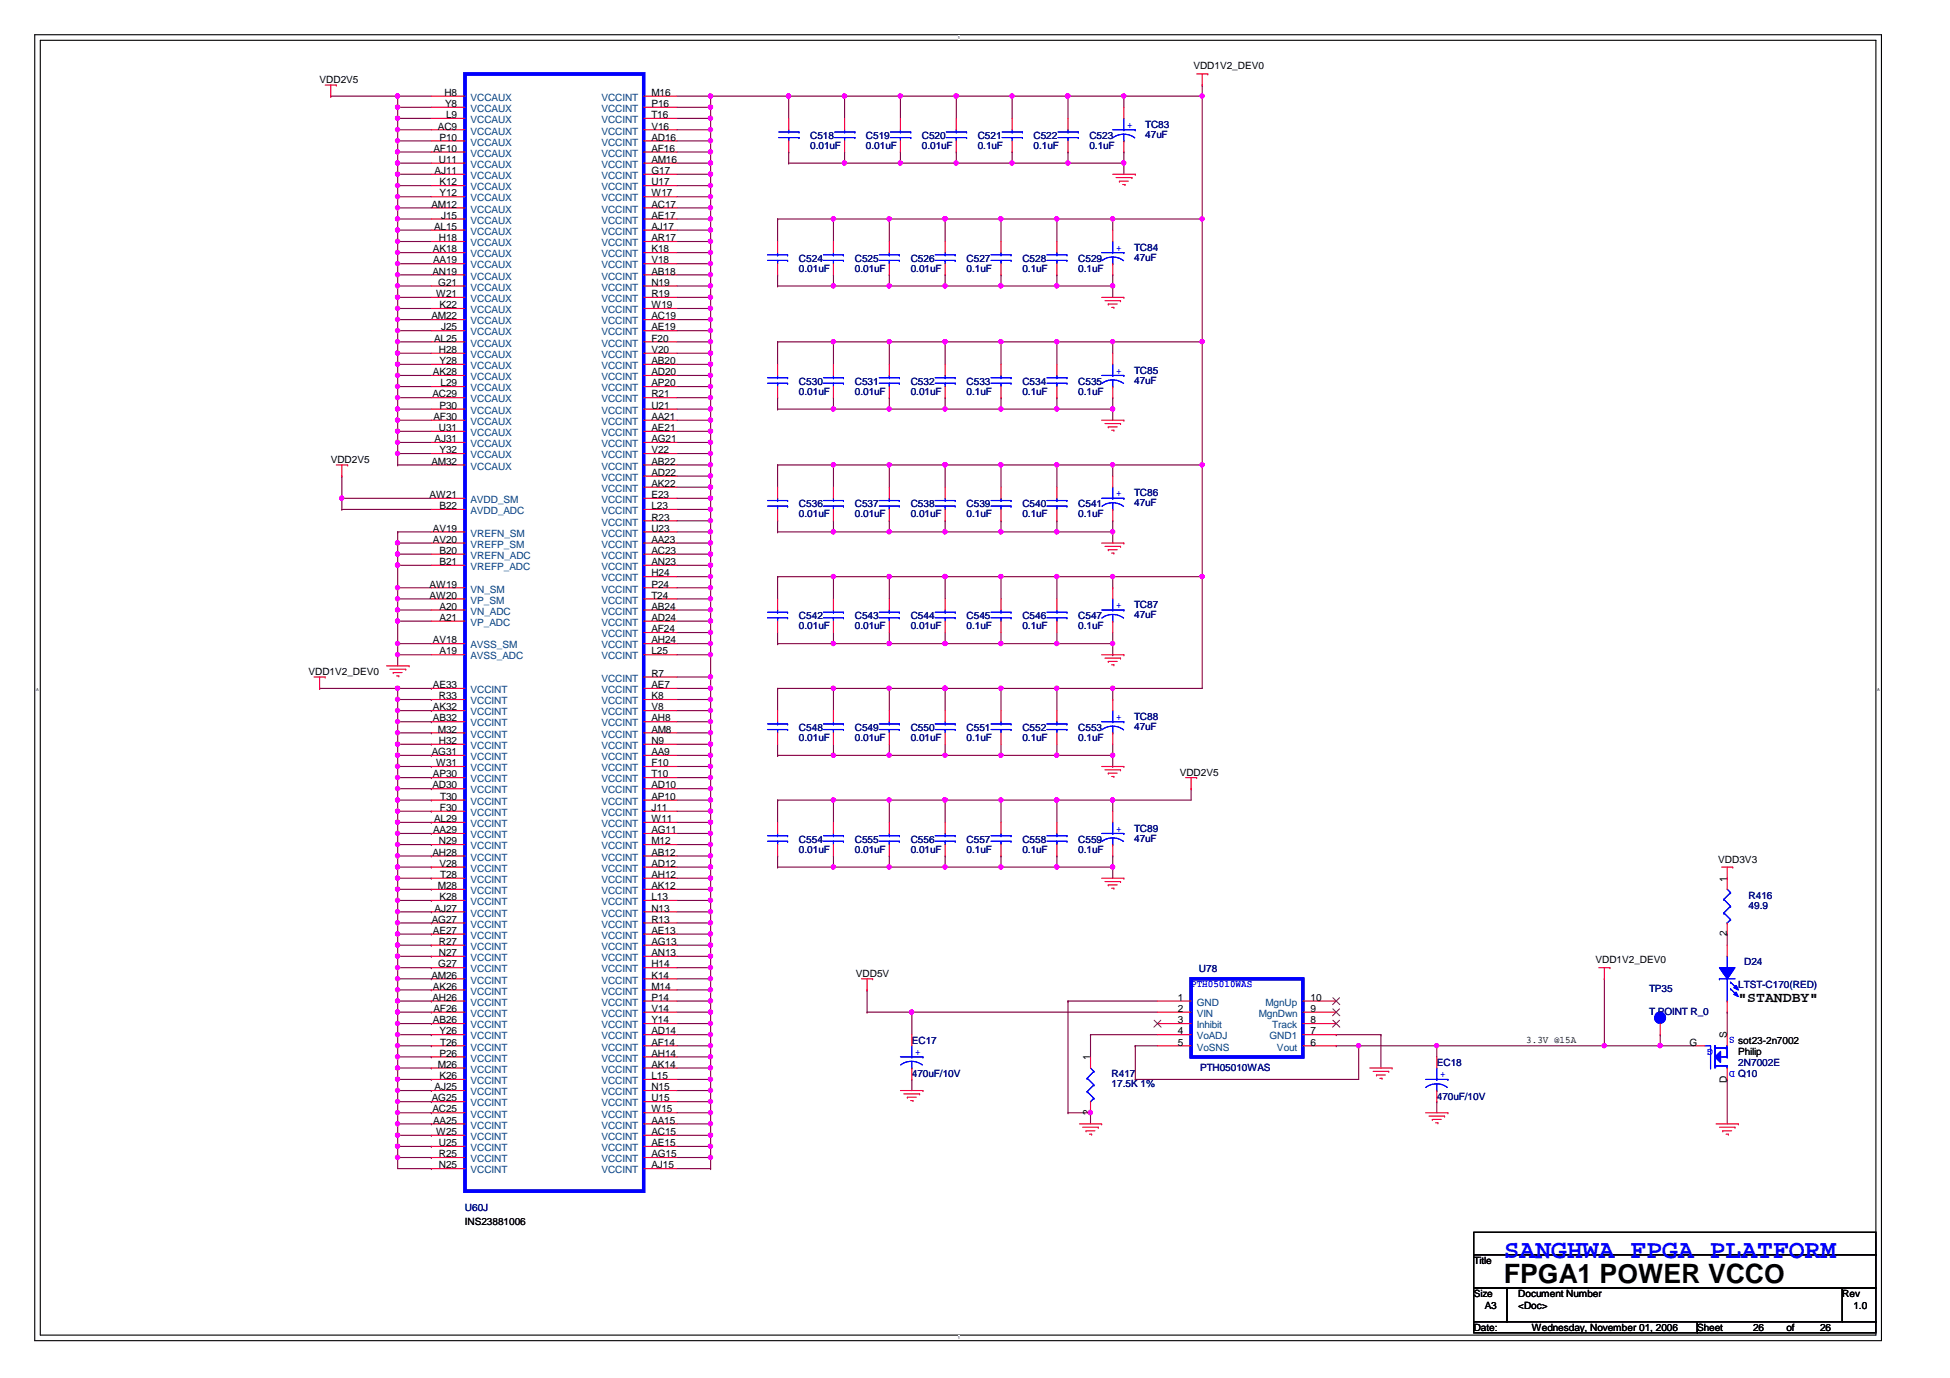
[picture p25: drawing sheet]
<svg xmlns="http://www.w3.org/2000/svg" width="297mm" height="210mm" viewBox="0 0 297 210" stroke-linecap="round" stroke-linejoin="round" font-family="sans-serif">
<defs><g id="words">
<text font-size="4.1" x="229.1" y="195.4">FPGA1 POWER VCCO</text>
<text font-size="4" fill="#00f" x="229.1" y="191.6">SANGHWA FPGA PLATFORM</text>
<text font-size="2.2" x="264.8" y="152.6">&quot;STANDBY&quot;</text>
<g font-size="1.5">
<text x="181.8" y="10.6">VDD1V2_DEV0</text>
<text x="48.7" y="12.7">VDD2V5</text>
<text x="67.7" y="14.6">H8</text>
<text x="67.8" y="16.3">Y8</text>
<text x="67.9" y="18">L9</text>
<text x="99.2" y="14.6">M16</text>
<text x="99.2" y="16.3">P16</text>
<text x="99.2" y="18">T16</text>
<text x="66" y="23.1">AF10</text>
<text x="66.7" y="19.7">AC9</text>
<text x="66.9" y="21.4">P10</text>
<text x="99.2" y="19.7">V16</text>
<text x="99.2" y="21.4">AD16</text>
<text x="99.2" y="23.1">AF16</text>
<text x="66.2" y="26.5">AJ11</text>
<text x="66.8" y="24.8">U11</text>
<text x="66.9" y="28.2">K12</text>
<text x="67" y="29.9">Y12</text>
<text x="99.2" y="24.8">AM16</text>
<text x="99.2" y="26.5">G17</text>
<text x="99.2" y="28.2">U17</text>
<text x="99.2" y="29.9">W17</text>
<text x="65.7" y="31.6">AM12</text>
<text x="66.1" y="35">AL15</text>
<text x="67.2" y="33.3">J15</text>
<text x="99.2" y="31.6">AC17</text>
<text x="99.2" y="33.3">AE17</text>
<text x="99.2" y="35">AJ17</text>
<text x="65.9" y="41.8">AN19</text>
<text x="66" y="38.4">AK18</text>
<text x="66" y="40.1">AA19</text>
<text x="66.8" y="36.7">H18</text>
<text x="99.2" y="36.7">AR17</text>
<text x="99.2" y="38.4">K18</text>
<text x="99.2" y="40.1">V18</text>
<text x="99.2" y="41.8">AB18</text>
<text x="66.4" y="45.3">W21</text>
<text x="66.8" y="43.5">G21</text>
<text x="66.9" y="46.9">K22</text>
<text x="99.2" y="43.5">N19</text>
<text x="99.2" y="45.3">R19</text>
<text x="99.2" y="46.9">W19</text>
<text x="65.7" y="48.6">AM22</text>
<text x="66.1" y="52">AL25</text>
<text x="66.8" y="53.8">H28</text>
<text x="67.2" y="50.3">J25</text>
<text x="99.2" y="48.6">AC19</text>
<text x="99.2" y="50.3">AE19</text>
<text x="99.2" y="52">F20</text>
<text x="99.2" y="53.8">V20</text>
<text x="66" y="57.2">AK28</text>
<text x="67" y="55.5">Y28</text>
<text x="67.1" y="58.8">L29</text>
<text x="99.2" y="55.5">AB20</text>
<text x="99.2" y="57.2">AD20</text>
<text x="99.2" y="58.8">AP20</text>
<text x="65.9" y="60.5">AC29</text>
<text x="66" y="64">AF30</text>
<text x="66.8" y="65.7">U31</text>
<text x="66.9" y="62.3">P30</text>
<text x="99.2" y="60.5">R21</text>
<text x="99.2" y="62.3">U21</text>
<text x="99.2" y="64">AA21</text>
<text x="99.2" y="65.7">AE21</text>
<text x="50.4" y="70.5">VDD2V5</text>
<text x="65.7" y="70.8">AM32</text>
<text x="66.2" y="67.4">AJ31</text>
<text x="67" y="69">Y32</text>
<text x="99.2" y="67.4">AG21</text>
<text x="99.2" y="69">V22</text>
<text x="99.2" y="70.8">AB22</text>
<text x="65.4" y="75.9">AW21</text>
<text x="66.9" y="77.6">B22</text>
<text x="99.2" y="72.5">AD22</text>
<text x="99.2" y="74.2">AK22</text>
<text x="99.2" y="75.9">E23</text>
<text x="99.2" y="77.6">L23</text>
<text x="66" y="81">AV19</text>
<text x="66" y="82.7">AV20</text>
<text x="99.2" y="79.3">R23</text>
<text x="99.2" y="81">U23</text>
<text x="99.2" y="82.7">AA23</text>
<text x="65.4" y="89.5">AW19</text>
<text x="66.9" y="84.4">B20</text>
<text x="66.9" y="86.1">B21</text>
<text x="99.2" y="84.4">AC23</text>
<text x="99.2" y="86.1">AN23</text>
<text x="99.2" y="87.8">H24</text>
<text x="99.2" y="89.5">P24</text>
<text x="65.4" y="91.2">AW20</text>
<text x="67" y="92.9">A20</text>
<text x="67" y="94.6">A21</text>
<text x="99.2" y="91.2">T24</text>
<text x="99.2" y="92.9">AB24</text>
<text x="99.2" y="94.6">AD24</text>
<text x="66" y="98">AV18</text>
<text x="67" y="99.7">A19</text>
<text x="99.2" y="96.3">AF24</text>
<text x="99.2" y="98">AH24</text>
<text x="99.2" y="99.7">L25</text>
<text x="47" y="102.8">VDD1V2_DEV0</text>
<text x="66" y="104.8">AE33</text>
<text x="66.8" y="106.5">R33</text>
<text x="99.2" y="103.1">R7</text>
<text x="99.2" y="104.8">AE7</text>
<text x="99.2" y="106.5">K8</text>
<text x="66" y="109.9">AB32</text>
<text x="66" y="108.2">AK32</text>
<text x="66.7" y="111.6">M32</text>
<text x="66.8" y="113.3">H32</text>
<text x="99.2" y="108.2">V8</text>
<text x="99.2" y="109.9">AH8</text>
<text x="99.2" y="111.6">AM8</text>
<text x="99.2" y="113.3">N9</text>
<text x="65.8" y="115">AG31</text>
<text x="66" y="118.4">AP30</text>
<text x="66.4" y="116.7">W31</text>
<text x="99.2" y="115">AA9</text>
<text x="99.2" y="116.7">F10</text>
<text x="99.2" y="118.4">T10</text>
<text x="179.7" y="118.2">VDD2V5</text>
<text x="65.9" y="120.1">AD30</text>
<text x="66.1" y="125.2">AL29</text>
<text x="67" y="123.5">F30</text>
<text x="67.1" y="121.8">T30</text>
<text x="99.2" y="120.1">AD10</text>
<text x="99.2" y="121.8">AP10</text>
<text x="99.2" y="123.5">J11</text>
<text x="99.2" y="125.2">W11</text>
<text x="65.9" y="130.3">AH28</text>
<text x="66" y="126.9">AA29</text>
<text x="66.8" y="128.6">N29</text>
<text x="99.2" y="126.9">AG11</text>
<text x="99.2" y="128.6">M12</text>
<text x="99.2" y="130.3">AB12</text>
<text x="261.7" y="131.4">VDD3V3</text>
<text x="66.7" y="135.4">M28</text>
<text x="66.9" y="137.1">K28</text>
<text x="66.9" y="132">V28</text>
<text x="67.1" y="133.7">T28</text>
<text x="99.2" y="132">AD12</text>
<text x="99.2" y="133.7">AH12</text>
<text x="99.2" y="135.4">AK12</text>
<text x="99.2" y="137.1">L13</text>
<text x="263.1" y="134.3" transform="rotate(-90 263.1 134.3)">1</text>
<text x="65.8" y="140.5">AG27</text>
<text x="66" y="142.2">AE27</text>
<text x="66.2" y="138.9">AJ27</text>
<text x="66.8" y="143.9">R27</text>
<text x="99.2" y="138.9">N13</text>
<text x="99.2" y="140.5">R13</text>
<text x="99.2" y="142.2">AE13</text>
<text x="99.2" y="143.9">AG13</text>
<text x="263.1" y="142.6" transform="rotate(-90 263.1 142.6)">2</text>
<text x="65.7" y="149.1">AM26</text>
<text x="66.8" y="147.4">G27</text>
<text x="66.8" y="145.6">N27</text>
<text x="99.2" y="145.6">AN13</text>
<text x="99.2" y="147.4">H14</text>
<text x="99.2" y="149.1">K14</text>
<text x="130.4" y="148.8">VDD5V</text>
<text x="243" y="146.7">VDD1V2_DEV0</text>
<text x="65.9" y="152.4">AH26</text>
<text x="66" y="155.9">AB26</text>
<text x="66" y="150.7">AK26</text>
<text x="66" y="154.1">AF26</text>
<text x="99.2" y="150.7">M14</text>
<text x="99.2" y="152.4">P14</text>
<text x="99.2" y="154.1">V14</text>
<text x="99.2" y="155.9">Y14</text>
<text x="179.4" y="152.4">1</text>
<text x="179.4" y="154.1">2</text>
<text x="179.4" y="155.9">3</text>
<text x="199.6" y="152.4">10</text>
<text x="199.6" y="154.1">9</text>
<text x="199.6" y="155.9">8</text>
<text x="66.9" y="161">P26</text>
<text x="67" y="157.6">Y26</text>
<text x="67.1" y="159.3">T26</text>
<text x="99.2" y="157.6">AD14</text>
<text x="99.2" y="159.3">AF14</text>
<text x="99.2" y="161">AH14</text>
<text x="166.1" y="161.5" transform="rotate(-90 166.1 161.5)">1</text>
<text x="179.4" y="157.6">4</text>
<text x="179.4" y="159.3">5</text>
<text x="199.6" y="157.6">7</text>
<text x="199.6" y="159.3">6</text>
<text x="232.5" y="158.8">3.3V @15A</text>
<text x="257.3" y="159.3">G</text>
<text x="263.1" y="158.1" transform="rotate(-90 263.1 158.1)">S</text>
<text x="264.8" y="159">sot23-2n7002</text>
<text x="264.8" y="160.7">Philip</text>
<text x="65.8" y="167.8">AG25</text>
<text x="66.2" y="166.1">AJ25</text>
<text x="66.7" y="162.6">M26</text>
<text x="66.9" y="164.4">K26</text>
<text x="99.2" y="162.6">AK14</text>
<text x="99.2" y="164.4">L15</text>
<text x="99.2" y="166.1">N15</text>
<text x="99.2" y="167.8">U15</text>
<text x="263.1" y="165" transform="rotate(-90 263.1 165)">D</text>
<text x="65.9" y="169.5">AC25</text>
<text x="66" y="171.2">AA25</text>
<text x="66.4" y="172.9">W25</text>
<text x="99.2" y="169.5">W15</text>
<text x="99.2" y="171.2">AA15</text>
<text x="99.2" y="172.9">AC15</text>
<text x="166.1" y="169.8" transform="rotate(-90 166.1 169.8)">2</text>
<text x="66.8" y="178">N25</text>
<text x="66.8" y="176.3">R25</text>
<text x="66.8" y="174.6">U25</text>
<text x="99.2" y="174.6">AE15</text>
<text x="99.2" y="176.3">AG15</text>
<text x="99.2" y="178">AJ15</text>
<text x="70.8" y="186.6">INS23881006</text>
<text x="224.5" y="192.5">Title</text>
<text x="224.5" y="197.6">Size</text>
<text x="231.3" y="197.6">Document Number</text>
<text x="280.6" y="197.6">Rev</text>
<text x="224.5" y="202.7">Date:</text>
<text x="226.2" y="199.3">A3</text>
<text x="231.3" y="199.3">&lt;Doc&gt;</text>
<text x="233.3" y="202.7">Wednesday, November 01, 2006</text>
<text x="258.5" y="202.7">Sheet</text>
<text x="267" y="202.7">26</text>
<text x="272.1" y="202.7">of</text>
<text x="277.2" y="202.7">26</text>
<text x="282.3" y="199.3">1.0</text>
</g>
<g font-size="1.5" fill="#004080">
<text x="71.7" y="15.4">VCCAUX</text>
<text x="71.7" y="17.1">VCCAUX</text>
<text x="91.6" y="15.4">VCCINT</text>
<text x="91.6" y="17.1">VCCINT</text>
<text x="71.7" y="18.8">VCCAUX</text>
<text x="71.7" y="20.5">VCCAUX</text>
<text x="71.7" y="22.2">VCCAUX</text>
<text x="71.7" y="23.9">VCCAUX</text>
<text x="91.6" y="18.8">VCCINT</text>
<text x="91.6" y="20.5">VCCINT</text>
<text x="91.6" y="22.2">VCCINT</text>
<text x="91.6" y="23.9">VCCINT</text>
<text x="71.7" y="25.6">VCCAUX</text>
<text x="71.7" y="27.3">VCCAUX</text>
<text x="71.7" y="29">VCCAUX</text>
<text x="91.6" y="25.6">VCCINT</text>
<text x="91.6" y="27.3">VCCINT</text>
<text x="91.6" y="29">VCCINT</text>
<text x="71.7" y="30.7">VCCAUX</text>
<text x="71.7" y="32.4">VCCAUX</text>
<text x="71.7" y="34.1">VCCAUX</text>
<text x="71.7" y="35.8">VCCAUX</text>
<text x="91.6" y="30.7">VCCINT</text>
<text x="91.6" y="32.4">VCCINT</text>
<text x="91.6" y="34.1">VCCINT</text>
<text x="91.6" y="35.8">VCCINT</text>
<text x="71.7" y="37.5">VCCAUX</text>
<text x="71.7" y="39.2">VCCAUX</text>
<text x="71.7" y="40.9">VCCAUX</text>
<text x="91.6" y="37.5">VCCINT</text>
<text x="91.6" y="39.2">VCCINT</text>
<text x="91.6" y="40.9">VCCINT</text>
<text x="71.7" y="42.6">VCCAUX</text>
<text x="71.7" y="44.3">VCCAUX</text>
<text x="71.7" y="46">VCCAUX</text>
<text x="71.7" y="47.7">VCCAUX</text>
<text x="91.6" y="42.6">VCCINT</text>
<text x="91.6" y="44.3">VCCINT</text>
<text x="91.6" y="46">VCCINT</text>
<text x="91.6" y="47.7">VCCINT</text>
<text x="71.7" y="49.4">VCCAUX</text>
<text x="71.7" y="51.1">VCCAUX</text>
<text x="71.7" y="52.8">VCCAUX</text>
<text x="91.6" y="49.4">VCCINT</text>
<text x="91.6" y="51.1">VCCINT</text>
<text x="91.6" y="52.8">VCCINT</text>
<text x="71.7" y="54.5">VCCAUX</text>
<text x="71.7" y="56.2">VCCAUX</text>
<text x="71.7" y="57.9">VCCAUX</text>
<text x="71.7" y="59.6">VCCAUX</text>
<text x="91.6" y="54.5">VCCINT</text>
<text x="91.6" y="56.2">VCCINT</text>
<text x="91.6" y="57.9">VCCINT</text>
<text x="91.6" y="59.6">VCCINT</text>
<text x="71.7" y="61.3">VCCAUX</text>
<text x="71.7" y="63">VCCAUX</text>
<text x="71.7" y="64.7">VCCAUX</text>
<text x="91.6" y="61.3">VCCINT</text>
<text x="91.6" y="63">VCCINT</text>
<text x="91.6" y="64.7">VCCINT</text>
<text x="71.7" y="66.4">VCCAUX</text>
<text x="71.7" y="68.1">VCCAUX</text>
<text x="71.7" y="69.8">VCCAUX</text>
<text x="71.7" y="71.5">VCCAUX</text>
<text x="91.6" y="66.4">VCCINT</text>
<text x="91.6" y="68.1">VCCINT</text>
<text x="91.6" y="69.8">VCCINT</text>
<text x="91.6" y="71.5">VCCINT</text>
<text x="71.7" y="76.6">AVDD_SM</text>
<text x="91.6" y="73.2">VCCINT</text>
<text x="91.6" y="74.9">VCCINT</text>
<text x="91.6" y="76.6">VCCINT</text>
<text x="71.7" y="81.7">VREFN_SM</text>
<text x="71.7" y="83.4">VREFP_SM</text>
<text x="71.7" y="78.3">AVDD_ADC</text>
<text x="91.6" y="78.3">VCCINT</text>
<text x="91.6" y="80.1">VCCINT</text>
<text x="91.6" y="81.7">VCCINT</text>
<text x="91.6" y="83.4">VCCINT</text>
<text x="71.7" y="85.1">VREFN_ADC</text>
<text x="71.7" y="86.8">VREFP_ADC</text>
<text x="91.6" y="85.1">VCCINT</text>
<text x="91.6" y="86.8">VCCINT</text>
<text x="91.6" y="88.6">VCCINT</text>
<text x="71.7" y="90.3">VN_SM</text>
<text x="71.7" y="91.9">VP_SM</text>
<text x="71.7" y="93.6">VN_ADC</text>
<text x="71.7" y="95.3">VP_ADC</text>
<text x="91.6" y="90.3">VCCINT</text>
<text x="91.6" y="91.9">VCCINT</text>
<text x="91.6" y="93.6">VCCINT</text>
<text x="91.6" y="95.3">VCCINT</text>
<text x="71.7" y="98.8">AVSS_SM</text>
<text x="71.7" y="100.5">AVSS_ADC</text>
<text x="91.6" y="97.1">VCCINT</text>
<text x="91.6" y="98.8">VCCINT</text>
<text x="91.6" y="100.5">VCCINT</text>
<text x="71.7" y="107.3">VCCINT</text>
<text x="71.7" y="105.6">VCCINT</text>
<text x="91.6" y="103.8">VCCINT</text>
<text x="91.6" y="105.6">VCCINT</text>
<text x="91.6" y="107.3">VCCINT</text>
<text x="71.7" y="112.4">VCCINT</text>
<text x="71.7" y="110.7">VCCINT</text>
<text x="71.7" y="109">VCCINT</text>
<text x="91.6" y="109">VCCINT</text>
<text x="91.6" y="110.7">VCCINT</text>
<text x="91.6" y="112.4">VCCINT</text>
<text x="71.7" y="119.2">VCCINT</text>
<text x="71.7" y="117.5">VCCINT</text>
<text x="71.7" y="115.8">VCCINT</text>
<text x="71.7" y="114.1">VCCINT</text>
<text x="91.6" y="114.1">VCCINT</text>
<text x="91.6" y="115.8">VCCINT</text>
<text x="91.6" y="117.5">VCCINT</text>
<text x="91.6" y="119.2">VCCINT</text>
<text x="71.7" y="126">VCCINT</text>
<text x="71.7" y="124.3">VCCINT</text>
<text x="71.7" y="122.6">VCCINT</text>
<text x="71.7" y="120.9">VCCINT</text>
<text x="91.6" y="120.9">VCCINT</text>
<text x="91.6" y="122.6">VCCINT</text>
<text x="91.6" y="124.3">VCCINT</text>
<text x="91.6" y="126">VCCINT</text>
<text x="71.7" y="131.1">VCCINT</text>
<text x="71.7" y="129.4">VCCINT</text>
<text x="71.7" y="127.7">VCCINT</text>
<text x="91.6" y="127.7">VCCINT</text>
<text x="91.6" y="129.4">VCCINT</text>
<text x="91.6" y="131.1">VCCINT</text>
<text x="71.7" y="137.9">VCCINT</text>
<text x="71.7" y="136.2">VCCINT</text>
<text x="71.7" y="134.5">VCCINT</text>
<text x="71.7" y="132.8">VCCINT</text>
<text x="91.6" y="132.8">VCCINT</text>
<text x="91.6" y="134.5">VCCINT</text>
<text x="91.6" y="136.2">VCCINT</text>
<text x="91.6" y="137.9">VCCINT</text>
<text x="71.7" y="143">VCCINT</text>
<text x="71.7" y="141.3">VCCINT</text>
<text x="71.7" y="139.6">VCCINT</text>
<text x="91.6" y="139.6">VCCINT</text>
<text x="91.6" y="141.3">VCCINT</text>
<text x="91.6" y="143">VCCINT</text>
<text x="71.7" y="149.8">VCCINT</text>
<text x="71.7" y="148.1">VCCINT</text>
<text x="71.7" y="146.4">VCCINT</text>
<text x="71.7" y="144.7">VCCINT</text>
<text x="91.6" y="144.7">VCCINT</text>
<text x="91.6" y="146.4">VCCINT</text>
<text x="91.6" y="148.1">VCCINT</text>
<text x="91.6" y="149.8">VCCINT</text>
<text x="71.7" y="154.9">VCCINT</text>
<text x="71.7" y="153.2">VCCINT</text>
<text x="71.7" y="151.5">VCCINT</text>
<text x="91.6" y="151.5">VCCINT</text>
<text x="91.6" y="153.2">VCCINT</text>
<text x="91.6" y="154.9">VCCINT</text>
<text x="182.3" y="153.2">GND</text>
<text x="182.3" y="154.9">VIN</text>
<text x="191.8" y="154.9">MgnDwn</text>
<text x="192.8" y="153.2">MgnUp</text>
<text x="71.7" y="161.7">VCCINT</text>
<text x="71.7" y="160">VCCINT</text>
<text x="71.7" y="158.3">VCCINT</text>
<text x="71.7" y="156.6">VCCINT</text>
<text x="91.6" y="156.6">VCCINT</text>
<text x="91.6" y="158.3">VCCINT</text>
<text x="91.6" y="160">VCCINT</text>
<text x="91.6" y="161.7">VCCINT</text>
<text x="182.3" y="156.6">Inhibit</text>
<text x="182.3" y="158.3">VoADJ</text>
<text x="182.3" y="160">VoSNS</text>
<text x="193.4" y="158.3">GND1</text>
<text x="193.8" y="156.6">Track</text>
<text x="194.5" y="160">Vout</text>
<text x="71.7" y="166.8">VCCINT</text>
<text x="71.7" y="165.1">VCCINT</text>
<text x="71.7" y="163.4">VCCINT</text>
<text x="91.6" y="163.4">VCCINT</text>
<text x="91.6" y="165.1">VCCINT</text>
<text x="91.6" y="166.8">VCCINT</text>
<text x="71.7" y="173.7">VCCINT</text>
<text x="71.7" y="171.9">VCCINT</text>
<text x="71.7" y="170.2">VCCINT</text>
<text x="71.7" y="168.5">VCCINT</text>
<text x="91.6" y="168.5">VCCINT</text>
<text x="91.6" y="170.2">VCCINT</text>
<text x="91.6" y="171.9">VCCINT</text>
<text x="91.6" y="173.7">VCCINT</text>
<text x="71.7" y="178.7">VCCINT</text>
<text x="71.7" y="177">VCCINT</text>
<text x="71.7" y="175.3">VCCINT</text>
<text x="91.6" y="175.3">VCCINT</text>
<text x="91.6" y="177">VCCINT</text>
<text x="91.6" y="178.7">VCCINT</text>
</g>
<g font-size="1.5" fill="#000080">
<text x="123.4" y="21.2">C518</text>
<text x="123.4" y="22.7">0.01uF</text>
<text x="131.9" y="21.2">C519</text>
<text x="131.9" y="22.7">0.01uF</text>
<text x="140.4" y="21.2">C520</text>
<text x="140.4" y="22.7">0.01uF</text>
<text x="148.9" y="21.2">C521</text>
<text x="148.9" y="22.7">0.1uF</text>
<text x="157.4" y="21.2">C522</text>
<text x="157.4" y="22.7">0.1uF</text>
<text x="165.9" y="21.2">C523</text>
<text x="165.9" y="22.7">0.1uF</text>
<text x="174.5" y="19.4">TC83</text>
<text x="174.5" y="21">47uF</text>
<text x="121.7" y="39.9">C524</text>
<text x="121.7" y="41.4">0.01uF</text>
<text x="130.2" y="39.9">C525</text>
<text x="130.2" y="41.4">0.01uF</text>
<text x="138.7" y="39.9">C526</text>
<text x="138.7" y="41.4">0.01uF</text>
<text x="147.2" y="39.9">C527</text>
<text x="147.2" y="41.4">0.1uF</text>
<text x="155.7" y="39.9">C528</text>
<text x="155.7" y="41.4">0.1uF</text>
<text x="164.3" y="39.9">C529</text>
<text x="164.3" y="41.4">0.1uF</text>
<text x="172.8" y="38.2">TC84</text>
<text x="172.8" y="39.7">47uF</text>
<text x="121.7" y="58.6">C530</text>
<text x="130.2" y="58.6">C531</text>
<text x="138.7" y="58.6">C532</text>
<text x="147.2" y="58.6">C533</text>
<text x="155.7" y="58.6">C534</text>
<text x="164.3" y="58.6">C535</text>
<text x="172.8" y="56.9">TC85</text>
<text x="172.8" y="58.4">47uF</text>
<text x="121.7" y="60.1">0.01uF</text>
<text x="130.2" y="60.1">0.01uF</text>
<text x="138.7" y="60.1">0.01uF</text>
<text x="147.2" y="60.1">0.1uF</text>
<text x="155.7" y="60.1">0.1uF</text>
<text x="164.3" y="60.1">0.1uF</text>
<text x="121.7" y="77.3">C536</text>
<text x="130.2" y="77.3">C537</text>
<text x="138.7" y="77.3">C538</text>
<text x="147.2" y="77.3">C539</text>
<text x="155.7" y="77.3">C540</text>
<text x="164.3" y="77.3">C541</text>
<text x="172.8" y="75.6">TC86</text>
<text x="172.8" y="77.1">47uF</text>
<text x="121.7" y="78.8">0.01uF</text>
<text x="130.2" y="78.8">0.01uF</text>
<text x="138.7" y="78.8">0.01uF</text>
<text x="147.2" y="78.8">0.1uF</text>
<text x="155.7" y="78.8">0.1uF</text>
<text x="164.3" y="78.8">0.1uF</text>
<text x="121.7" y="94.3">C542</text>
<text x="121.7" y="95.8">0.01uF</text>
<text x="130.2" y="94.3">C543</text>
<text x="130.2" y="95.8">0.01uF</text>
<text x="138.7" y="94.3">C544</text>
<text x="138.7" y="95.8">0.01uF</text>
<text x="147.2" y="94.3">C545</text>
<text x="147.2" y="95.8">0.1uF</text>
<text x="155.7" y="94.3">C546</text>
<text x="155.7" y="95.8">0.1uF</text>
<text x="164.3" y="94.3">C547</text>
<text x="164.3" y="95.8">0.1uF</text>
<text x="172.8" y="92.6">TC87</text>
<text x="172.8" y="94.1">47uF</text>
<text x="121.7" y="111.3">C548</text>
<text x="121.7" y="112.9">0.01uF</text>
<text x="130.2" y="111.3">C549</text>
<text x="130.2" y="112.9">0.01uF</text>
<text x="138.7" y="111.3">C550</text>
<text x="138.7" y="112.9">0.01uF</text>
<text x="147.2" y="111.3">C551</text>
<text x="147.2" y="112.9">0.1uF</text>
<text x="155.7" y="111.3">C552</text>
<text x="155.7" y="112.9">0.1uF</text>
<text x="164.3" y="111.3">C553</text>
<text x="164.3" y="112.9">0.1uF</text>
<text x="172.8" y="109.6">TC88</text>
<text x="172.8" y="111.2">47uF</text>
<text x="121.7" y="128.4">C554</text>
<text x="121.7" y="129.9">0.01uF</text>
<text x="130.2" y="128.4">C555</text>
<text x="130.2" y="129.9">0.01uF</text>
<text x="138.7" y="128.4">C556</text>
<text x="138.7" y="129.9">0.01uF</text>
<text x="147.2" y="128.4">C557</text>
<text x="147.2" y="129.9">0.1uF</text>
<text x="155.7" y="128.4">C558</text>
<text x="155.7" y="129.9">0.1uF</text>
<text x="164.3" y="128.4">C559</text>
<text x="164.3" y="129.9">0.1uF</text>
<text x="172.8" y="126.7">TC89</text>
<text x="172.8" y="128.2">47uF</text>
<text x="266.4" y="136.9">R416</text>
<text x="266.4" y="138.4">49.9</text>
<text x="182.6" y="148.1">U78</text>
<text x="265.7" y="147.1">D24</text>
<text x="251.2" y="151.2">TP35</text>
<text x="251.2" y="154.6">T POINT R_0</text>
<text x="264.8" y="150.5">LTST-C170(RED)</text>
<text x="138.9" y="159">EC17</text>
<text x="138.9" y="164.1">470uF/10V</text>
<text x="169.3" y="164.1">R417</text>
<text x="169.3" y="165.7">17.5K 1%</text>
<text x="182.8" y="163.1">PTH05010WAS</text>
<text x="218.9" y="162.4">EC18</text>
<text x="218.9" y="167.5">470uF/10V</text>
<text x="264.8" y="164.1">Q10</text>
<text x="264.8" y="162.4">2N7002E</text>
<text x="70.8" y="184.5">U60J</text>
</g>
<g font-size="1.5" fill="#00f">
<text x="171.7" y="19.4">+</text>
<text x="170" y="38.2">+</text>
<text x="170" y="56.9">+</text>
<text x="170" y="75.6">+</text>
<text x="170" y="92.6">+</text>
<text x="170" y="109.6">+</text>
<text x="170" y="126.7">+</text>
<text x="181.4" y="150.3">PTH05010WAS</text>
<text x="139.4" y="160.7">+</text>
<text x="260.9" y="159.7" transform="rotate(180 260.9 159.7)">G</text>
<text x="264.3" y="158" transform="rotate(180 264.3 158)">S</text>
<text x="219.4" y="164.1">+</text>
<text x="264.3" y="163.2" transform="rotate(180 264.3 163.2)">D</text>
</g>
<g font-size=".6">
<text x="145.9" y="5.9">1</text>
<text x="5.5" y="105.3">A</text>
<text x="286" y="105.3">A</text>
<text x="145.9" y="204">1</text>
</g>
</g></defs>
<path d="M5.3 5.3h281.3v198.9h-281.3zM6.1 6.1h279.7v197.3h-279.7z" fill="none" stroke="#000" stroke-width=".17"/>
<g fill="#fff">
<path d="M145.9 5.4h.3v.7h-.3z"/>
<path d="M145.9 203.5h.3v.6h-.3z"/>
<path d="M5.5 104.7h.4v.7h-.4z"/>
<path d="M286 104.7h.3v.7h-.3z"/>
</g>
<path d="M120.1 14.6h.1M120.1 14.6v3.4M128.7 14.6h.1M128.7 14.6h8.5" fill="none" stroke="#800040" stroke-width=".17"/>
<circle cx="128.6" cy="14.6" r=".32" fill="#f0f"/>
<circle cx="128.6" cy="14.6" r=".32" fill="none" stroke="#f0f" stroke-width=".17"/>
<path d="M128.7 14.6h.1M128.7 14.6v3.4M137.2 14.6h.1M137.2 14.6v3.4" fill="none" stroke="#800040" stroke-width=".17"/>
<circle cx="137.1" cy="14.6" r=".32" fill="#f0f"/>
<circle cx="137.1" cy="14.6" r=".32" fill="none" stroke="#f0f" stroke-width=".17"/>
<path d="M137.2 14.6h.1M137.2 14.6h8.5M145.7 14.6h.1M145.7 14.6v3.4" fill="none" stroke="#800040" stroke-width=".17"/>
<circle cx="145.6" cy="14.6" r=".32" fill="#f0f"/>
<circle cx="145.6" cy="14.6" r=".32" fill="none" stroke="#f0f" stroke-width=".17"/>
<path d="M154.2 14.6h.1M154.2 14.6h8.5" fill="none" stroke="#800040" stroke-width=".17"/>
<circle cx="154.2" cy="14.6" r=".32" fill="#f0f"/>
<circle cx="154.2" cy="14.6" r=".32" fill="none" stroke="#f0f" stroke-width=".17"/>
<path d="M154.2 14.6h.1M154.2 14.6v3.4M162.7 14.6h.1M162.7 14.6v3.4" fill="none" stroke="#800040" stroke-width=".17"/>
<circle cx="162.7" cy="14.6" r=".32" fill="#f0f"/>
<circle cx="162.7" cy="14.6" r=".32" fill="none" stroke="#f0f" stroke-width=".17"/>
<path d="M171.2 14.6h.1M171.2 14.6h11.9" fill="none" stroke="#800040" stroke-width=".17"/>
<circle cx="183.1" cy="14.6" r=".32" fill="#f0f"/>
<circle cx="183.1" cy="14.6" r=".32" fill="none" stroke="#f0f" stroke-width=".17"/>
<circle cx="171.2" cy="14.6" r=".32" fill="#f0f"/>
<circle cx="171.2" cy="14.6" r=".32" fill="none" stroke="#f0f" stroke-width=".17"/>
<path d="M171.2 14.6h.1M171.2 14.6v1.7M120.1 23.2h.1M120.1 24.9h.1M120.1 23.2v1.7M120.1 24.9h8.6M162.7 23.2h.1M162.7 24.9h.1M162.7 24.9h8.5M162.7 23.2v1.7M171.2 24.9h.1M171.2 24.9v1.6" fill="none" stroke="#800040" stroke-width=".17"/>
<circle cx="171.2" cy="24.8" r=".32" fill="#f0f"/>
<circle cx="171.2" cy="24.8" r=".32" fill="none" stroke="#f0f" stroke-width=".17"/>
<circle cx="162.7" cy="24.8" r=".32" fill="#f0f"/>
<circle cx="162.7" cy="24.8" r=".32" fill="none" stroke="#f0f" stroke-width=".17"/>
<path d="M154.2 23.2h.1M154.2 24.9h.1M154.2 23.2v1.7M154.2 24.9h8.5" fill="none" stroke="#800040" stroke-width=".17"/>
<circle cx="154.2" cy="24.8" r=".32" fill="#f0f"/>
<circle cx="154.2" cy="24.8" r=".32" fill="none" stroke="#f0f" stroke-width=".17"/>
<path d="M145.7 23.2h.1M145.7 24.9h.1M145.7 23.2v1.7M145.7 24.9h8.5" fill="none" stroke="#800040" stroke-width=".17"/>
<circle cx="145.6" cy="24.8" r=".32" fill="#f0f"/>
<circle cx="145.6" cy="24.8" r=".32" fill="none" stroke="#f0f" stroke-width=".17"/>
<path d="M137.2 23.2h.1M137.2 24.9h.1M137.2 23.2v1.7M137.2 24.9h8.5" fill="none" stroke="#800040" stroke-width=".17"/>
<circle cx="137.1" cy="24.8" r=".32" fill="#f0f"/>
<circle cx="137.1" cy="24.8" r=".32" fill="none" stroke="#f0f" stroke-width=".17"/>
<path d="M128.7 23.2h.1M128.7 24.9h.1M128.7 23.2v1.7M128.7 24.9h8.5" fill="none" stroke="#800040" stroke-width=".17"/>
<circle cx="128.6" cy="24.8" r=".32" fill="#f0f"/>
<circle cx="128.6" cy="24.8" r=".32" fill="none" stroke="#f0f" stroke-width=".17"/>
<path d="M127 62.3h.1M135.5 60.6h.1M135.5 60.6v1.7h-8.5" fill="none" stroke="#800040" stroke-width=".17"/>
<circle cx="126.9" cy="62.3" r=".32" fill="#f0f"/>
<circle cx="126.9" cy="62.3" r=".32" fill="none" stroke="#f0f" stroke-width=".17"/>
<path d="M135.5 52.1h.1M135.5 52.1v3.4M118.4 60.6h.1M118.4 60.6v1.7" fill="none" stroke="#800040" stroke-width=".17"/>
<circle cx="135.4" cy="52" r=".32" fill="#f0f"/>
<circle cx="135.4" cy="52" r=".32" fill="none" stroke="#f0f" stroke-width=".17"/>
<path d="M118.4 52.1h.1M118.4 52.1v3.4M144 52.1h.1M144 52.1v3.4M161 60.6h.1M161 60.6v1.7" fill="none" stroke="#800040" stroke-width=".17"/>
<circle cx="144" cy="52" r=".32" fill="#f0f"/>
<circle cx="144" cy="52" r=".32" fill="none" stroke="#f0f" stroke-width=".17"/>
<path d="M161 52.1h.1M161 52.1v3.4M127 60.6h.1M127 60.6v1.7M144 62.3h.1M152.5 60.6h.1M152.5 60.6v1.7h-8.5" fill="none" stroke="#800040" stroke-width=".17"/>
<circle cx="144" cy="62.3" r=".32" fill="#f0f"/>
<circle cx="144" cy="62.3" r=".32" fill="none" stroke="#f0f" stroke-width=".17"/>
<path d="M118.4 62.3h.1M118.4 62.3h8.6M135.5 62.3h.1M135.5 62.3h8.5" fill="none" stroke="#800040" stroke-width=".17"/>
<circle cx="135.4" cy="62.3" r=".32" fill="#f0f"/>
<circle cx="135.4" cy="62.3" r=".32" fill="none" stroke="#f0f" stroke-width=".17"/>
<path d="M127 52.1h.1M127 52.1v3.4M169.5 52.1h.1M169.5 52.1v1.7M169.5 62.3h.1M169.5 62.3v1.7" fill="none" stroke="#800040" stroke-width=".17"/>
<circle cx="169.5" cy="62.3" r=".32" fill="#f0f"/>
<circle cx="169.5" cy="62.3" r=".32" fill="none" stroke="#f0f" stroke-width=".17"/>
<path d="M161 62.3h.1M161 62.3h8.5" fill="none" stroke="#800040" stroke-width=".17"/>
<circle cx="161" cy="62.3" r=".32" fill="#f0f"/>
<circle cx="161" cy="62.3" r=".32" fill="none" stroke="#f0f" stroke-width=".17"/>
<path d="M152.5 52.1h.1M152.5 52.1v3.4M152.5 62.3h.1M152.5 62.3h8.5" fill="none" stroke="#800040" stroke-width=".17"/>
<circle cx="152.5" cy="62.3" r=".32" fill="#f0f"/>
<circle cx="152.5" cy="62.3" r=".32" fill="none" stroke="#f0f" stroke-width=".17"/>
<path d="M127 52.1h.1M127 52.1h8.5M144 60.6h.1M144 60.6v1.7" fill="none" stroke="#800040" stroke-width=".17"/>
<circle cx="126.9" cy="52" r=".32" fill="#f0f"/>
<circle cx="126.9" cy="52" r=".32" fill="none" stroke="#f0f" stroke-width=".17"/>
<path d="M144 52.1h.1M144 52.1h8.5" fill="none" stroke="#800040" stroke-width=".17"/>
<circle cx="144" cy="52" r=".32" fill="#f0f"/>
<circle cx="144" cy="52" r=".32" fill="none" stroke="#f0f" stroke-width=".17"/>
<path d="M135.5 52.1h.1M135.5 52.1h8.5M152.5 52.1h.1M152.5 52.1h8.5" fill="none" stroke="#800040" stroke-width=".17"/>
<circle cx="152.5" cy="52" r=".32" fill="#f0f"/>
<circle cx="152.5" cy="52" r=".32" fill="none" stroke="#f0f" stroke-width=".17"/>
<path d="M169.5 52.1h.1M169.5 52.1h13.6" fill="none" stroke="#800040" stroke-width=".17"/>
<circle cx="169.5" cy="52" r=".32" fill="#f0f"/>
<circle cx="169.5" cy="52" r=".32" fill="none" stroke="#f0f" stroke-width=".17"/>
<path d="M183.1 33.4h.1M183.1 33.4v18.7" fill="none" stroke="#800040" stroke-width=".17"/>
<circle cx="183.1" cy="33.3" r=".32" fill="#f0f"/>
<circle cx="183.1" cy="33.3" r=".32" fill="none" stroke="#f0f" stroke-width=".17"/>
<path d="M145.7 14.6h.1M145.7 14.6h8.5M183.1 13h.1M183.1 13v1.6" fill="none" stroke="#800040" stroke-width=".17"/>
<circle cx="145.6" cy="14.6" r=".32" fill="#f0f"/>
<circle cx="145.6" cy="14.6" r=".32" fill="none" stroke="#f0f" stroke-width=".17"/>
<path d="M162.7 14.6h.1M162.7 14.6h8.5" fill="none" stroke="#800040" stroke-width=".17"/>
<circle cx="162.7" cy="14.6" r=".32" fill="#f0f"/>
<circle cx="162.7" cy="14.6" r=".32" fill="none" stroke="#f0f" stroke-width=".17"/>
<path d="M120.1 14.6h.1M120.1 14.6h8.6M171.2 23.2h.1M171.2 23.2v1.7M161 52.1h.1M161 52.1h8.5M169.5 60.6h.1M169.5 60.6v1.7" fill="none" stroke="#800040" stroke-width=".17"/>
<circle cx="161" cy="52" r=".32" fill="#f0f"/>
<circle cx="161" cy="52" r=".32" fill="none" stroke="#f0f" stroke-width=".17"/>
<path d="M118.4 52.1h.1M118.4 52.1h8.6M127 98h.1M127 98h8.5" fill="none" stroke="#800040" stroke-width=".17"/>
<circle cx="126.9" cy="98" r=".32" fill="#f0f"/>
<circle cx="126.9" cy="98" r=".32" fill="none" stroke="#f0f" stroke-width=".17"/>
<path d="M135.5 98h.1M135.5 96.4v1.6M144 87.8h.1M144 87.8v3.4M161 87.8h.1M161 87.8v3.4" fill="none" stroke="#800040" stroke-width=".17"/>
<circle cx="144" cy="87.8" r=".32" fill="#f0f"/>
<circle cx="144" cy="87.8" r=".32" fill="none" stroke="#f0f" stroke-width=".17"/>
<path d="M118.4 87.8h.1M118.4 87.8v3.4M135.5 87.8h.1M135.5 87.8v3.4M161 98h.1M161 96.4v1.6" fill="none" stroke="#800040" stroke-width=".17"/>
<circle cx="135.4" cy="87.8" r=".32" fill="#f0f"/>
<circle cx="135.4" cy="87.8" r=".32" fill="none" stroke="#f0f" stroke-width=".17"/>
<path d="M118.4 98h.1M118.4 96.4v1.6M135.5 98h.1M135.5 98h8.5M169.5 89.5h.1M169.5 87.8v1.7" fill="none" stroke="#800040" stroke-width=".17"/>
<circle cx="135.4" cy="98" r=".32" fill="#f0f"/>
<circle cx="135.4" cy="98" r=".32" fill="none" stroke="#f0f" stroke-width=".17"/>
<path d="M118.4 98h.1M118.4 98h8.6M144 98h.1M144 98h8.5" fill="none" stroke="#800040" stroke-width=".17"/>
<circle cx="144" cy="98" r=".32" fill="#f0f"/>
<circle cx="144" cy="98" r=".32" fill="none" stroke="#f0f" stroke-width=".17"/>
<path d="M127 98h.1M127 96.4v1.6M152.5 98h.1M152.5 96.4v1.6M152.5 98h8.5" fill="none" stroke="#800040" stroke-width=".17"/>
<circle cx="152.5" cy="98" r=".32" fill="#f0f"/>
<circle cx="152.5" cy="98" r=".32" fill="none" stroke="#f0f" stroke-width=".17"/>
<path d="M152.5 87.8h.1M152.5 87.8v3.4M161 98h.1M161 98h8.5" fill="none" stroke="#800040" stroke-width=".17"/>
<circle cx="169.5" cy="98" r=".32" fill="#f0f"/>
<circle cx="169.5" cy="98" r=".32" fill="none" stroke="#f0f" stroke-width=".17"/>
<circle cx="161" cy="98" r=".32" fill="#f0f"/>
<circle cx="161" cy="98" r=".32" fill="none" stroke="#f0f" stroke-width=".17"/>
<path d="M127 87.8h.1M127 87.8v3.4M152.5 87.8h.1M152.5 87.8h8.5M169.5 99.7h.1M169.5 98v1.7" fill="none" stroke="#800040" stroke-width=".17"/>
<circle cx="152.5" cy="87.8" r=".32" fill="#f0f"/>
<circle cx="152.5" cy="87.8" r=".32" fill="none" stroke="#f0f" stroke-width=".17"/>
<path d="M135.5 87.8h.1M135.5 87.8h17M144 87.8h.1" fill="none" stroke="#800040" stroke-width=".17"/>
<circle cx="144" cy="87.8" r=".32" fill="#f0f"/>
<circle cx="144" cy="87.8" r=".32" fill="none" stroke="#f0f" stroke-width=".17"/>
<path d="M127 87.8h.1M127 87.8h8.5" fill="none" stroke="#800040" stroke-width=".17"/>
<circle cx="126.9" cy="87.8" r=".32" fill="#f0f"/>
<circle cx="126.9" cy="87.8" r=".32" fill="none" stroke="#f0f" stroke-width=".17"/>
<path d="M144 98h.1M144 96.4v1.6M169.5 87.8h.1M169.5 87.8h13.6" fill="none" stroke="#800040" stroke-width=".17"/>
<circle cx="169.5" cy="87.8" r=".32" fill="#f0f"/>
<circle cx="169.5" cy="87.8" r=".32" fill="none" stroke="#f0f" stroke-width=".17"/>
<path d="M161 87.8h.1M161 87.8h8.5M169.5 98h.1M169.5 96.4v1.6" fill="none" stroke="#800040" stroke-width=".17"/>
<circle cx="161" cy="87.8" r=".32" fill="#f0f"/>
<circle cx="161" cy="87.8" r=".32" fill="none" stroke="#f0f" stroke-width=".17"/>
<path d="M127 43.6h.1M127 43.6h8.5M118.4 87.8h.1M118.4 87.8h8.6" fill="none" stroke="#800040" stroke-width=".17"/>
<circle cx="126.9" cy="43.5" r=".32" fill="#f0f"/>
<circle cx="126.9" cy="43.5" r=".32" fill="none" stroke="#f0f" stroke-width=".17"/>
<path d="M144 33.4h.1M144 33.4v3.4M161 33.4h.1M161 33.4v3.4M135.5 41.9h.1M135.5 41.9v1.7" fill="none" stroke="#800040" stroke-width=".17"/>
<circle cx="144" cy="33.3" r=".32" fill="#f0f"/>
<circle cx="144" cy="33.3" r=".32" fill="none" stroke="#f0f" stroke-width=".17"/>
<path d="M118.4 33.4h.1M118.4 33.4v3.4M135.5 33.4h.1M135.5 33.4v3.4M161 41.9h.1M161 41.9v1.7" fill="none" stroke="#800040" stroke-width=".17"/>
<circle cx="135.4" cy="33.3" r=".32" fill="#f0f"/>
<circle cx="135.4" cy="33.3" r=".32" fill="none" stroke="#f0f" stroke-width=".17"/>
<path d="M169.5 33.4h.1M169.5 33.4v1.7M118.4 41.9h.1M118.4 41.9v1.7M135.5 43.6h.1M135.5 43.6h8.5" fill="none" stroke="#800040" stroke-width=".17"/>
<circle cx="135.4" cy="43.5" r=".32" fill="#f0f"/>
<circle cx="135.4" cy="43.5" r=".32" fill="none" stroke="#f0f" stroke-width=".17"/>
<path d="M118.4 43.6h.1M118.4 43.6h8.6M144 43.6h.1M144 43.6h8.5" fill="none" stroke="#800040" stroke-width=".17"/>
<circle cx="144" cy="43.5" r=".32" fill="#f0f"/>
<circle cx="144" cy="43.5" r=".32" fill="none" stroke="#f0f" stroke-width=".17"/>
<path d="M127 41.9h.1M127 41.9v1.7M152.5 41.9h.1M152.5 43.6h.1M152.5 41.9v1.7M152.5 43.6h8.5" fill="none" stroke="#800040" stroke-width=".17"/>
<circle cx="152.5" cy="43.5" r=".32" fill="#f0f"/>
<circle cx="152.5" cy="43.5" r=".32" fill="none" stroke="#f0f" stroke-width=".17"/>
<path d="M152.5 33.4h.1M152.5 33.4v3.4M161 43.6h.1M161 43.6h8.5" fill="none" stroke="#800040" stroke-width=".17"/>
<circle cx="169.5" cy="43.5" r=".32" fill="#f0f"/>
<circle cx="169.5" cy="43.5" r=".32" fill="none" stroke="#f0f" stroke-width=".17"/>
<circle cx="161" cy="43.5" r=".32" fill="#f0f"/>
<circle cx="161" cy="43.5" r=".32" fill="none" stroke="#f0f" stroke-width=".17"/>
<path d="M127 33.4h.1M127 33.4v3.4M152.5 33.4h.1M152.5 33.4h8.5M169.5 43.6h.1M169.5 43.6v1.7" fill="none" stroke="#800040" stroke-width=".17"/>
<circle cx="152.5" cy="33.3" r=".32" fill="#f0f"/>
<circle cx="152.5" cy="33.3" r=".32" fill="none" stroke="#f0f" stroke-width=".17"/>
<path d="M135.5 33.4h.1M135.5 33.4h17M144 33.4h.1" fill="none" stroke="#800040" stroke-width=".17"/>
<circle cx="144" cy="33.3" r=".32" fill="#f0f"/>
<circle cx="144" cy="33.3" r=".32" fill="none" stroke="#f0f" stroke-width=".17"/>
<path d="M127 33.4h.1M127 33.4h8.5" fill="none" stroke="#800040" stroke-width=".17"/>
<circle cx="126.9" cy="33.3" r=".32" fill="#f0f"/>
<circle cx="126.9" cy="33.3" r=".32" fill="none" stroke="#f0f" stroke-width=".17"/>
<path d="M169.5 33.4h.1M169.5 33.4h13.6M144 41.9h.1M144 41.9v1.7" fill="none" stroke="#800040" stroke-width=".17"/>
<circle cx="169.5" cy="33.3" r=".32" fill="#f0f"/>
<circle cx="169.5" cy="33.3" r=".32" fill="none" stroke="#f0f" stroke-width=".17"/>
<path d="M161 33.4h.1M161 33.4h8.5M169.5 41.9h.1M169.5 41.9v1.7" fill="none" stroke="#800040" stroke-width=".17"/>
<circle cx="161" cy="33.3" r=".32" fill="#f0f"/>
<circle cx="161" cy="33.3" r=".32" fill="none" stroke="#f0f" stroke-width=".17"/>
<path d="M118.4 33.4h.1M118.4 33.4h8.6M183.1 70.8h.1M183.1 70.8v17" fill="none" stroke="#800040" stroke-width=".17"/>
<circle cx="183.1" cy="87.8" r=".32" fill="#f0f"/>
<circle cx="183.1" cy="87.8" r=".32" fill="none" stroke="#f0f" stroke-width=".17"/>
<circle cx="183.1" cy="70.8" r=".32" fill="#f0f"/>
<circle cx="183.1" cy="70.8" r=".32" fill="none" stroke="#f0f" stroke-width=".17"/>
<path d="M183.1 14.6h.1M183.1 14.6v18.8M118.4 121.9h.1M118.4 121.9v3.4M127 121.9h.1M127 121.9h8.5" fill="none" stroke="#800040" stroke-width=".17"/>
<circle cx="126.9" cy="121.9" r=".32" fill="#f0f"/>
<circle cx="126.9" cy="121.9" r=".32" fill="none" stroke="#f0f" stroke-width=".17"/>
<path d="M127 121.9h.1M127 121.9v3.4M135.5 121.9h.1M135.5 121.9v3.4" fill="none" stroke="#800040" stroke-width=".17"/>
<circle cx="135.4" cy="121.9" r=".32" fill="#f0f"/>
<circle cx="135.4" cy="121.9" r=".32" fill="none" stroke="#f0f" stroke-width=".17"/>
<path d="M135.5 121.9h.1M135.5 121.9h8.5M144 121.9h.1M144 121.9v3.4" fill="none" stroke="#800040" stroke-width=".17"/>
<circle cx="144" cy="121.9" r=".32" fill="#f0f"/>
<circle cx="144" cy="121.9" r=".32" fill="none" stroke="#f0f" stroke-width=".17"/>
<path d="M152.5 121.9h.1M152.5 121.9h8.5" fill="none" stroke="#800040" stroke-width=".17"/>
<circle cx="152.5" cy="121.9" r=".32" fill="#f0f"/>
<circle cx="152.5" cy="121.9" r=".32" fill="none" stroke="#f0f" stroke-width=".17"/>
<path d="M152.5 121.9h.1M152.5 121.9v3.4M161 121.9h.1M161 121.9v3.4" fill="none" stroke="#800040" stroke-width=".17"/>
<circle cx="161" cy="121.9" r=".32" fill="#f0f"/>
<circle cx="161" cy="121.9" r=".32" fill="none" stroke="#f0f" stroke-width=".17"/>
<path d="M169.5 121.9h.1M169.5 121.9h11.9" fill="none" stroke="#800040" stroke-width=".17"/>
<circle cx="169.5" cy="121.9" r=".32" fill="#f0f"/>
<circle cx="169.5" cy="121.9" r=".32" fill="none" stroke="#f0f" stroke-width=".17"/>
<path d="M118.4 130.4h.1M118.4 132.1h.1M118.4 130.4v1.7M118.4 132.1h8.6M161 130.4h.1M161 132.1h.1M161 132.1h8.5M161 130.4v1.7M169.5 121.9h.1M169.5 132.1h.1M169.5 121.9v1.7M169.5 132.1v1.7" fill="none" stroke="#800040" stroke-width=".17"/>
<circle cx="169.5" cy="132.1" r=".32" fill="#f0f"/>
<circle cx="169.5" cy="132.1" r=".32" fill="none" stroke="#f0f" stroke-width=".17"/>
<circle cx="161" cy="132.1" r=".32" fill="#f0f"/>
<circle cx="161" cy="132.1" r=".32" fill="none" stroke="#f0f" stroke-width=".17"/>
<path d="M152.5 130.4h.1M152.5 132.1h.1M152.5 130.4v1.7M152.5 132.1h8.5" fill="none" stroke="#800040" stroke-width=".17"/>
<circle cx="152.5" cy="132.1" r=".32" fill="#f0f"/>
<circle cx="152.5" cy="132.1" r=".32" fill="none" stroke="#f0f" stroke-width=".17"/>
<path d="M144 130.4h.1M144 132.1h.1M144 130.4v1.7M144 132.1h8.5" fill="none" stroke="#800040" stroke-width=".17"/>
<circle cx="144" cy="132.1" r=".32" fill="#f0f"/>
<circle cx="144" cy="132.1" r=".32" fill="none" stroke="#f0f" stroke-width=".17"/>
<path d="M135.5 130.4h.1M135.5 132.1h.1M135.5 130.4v1.7M135.5 132.1h8.5" fill="none" stroke="#800040" stroke-width=".17"/>
<circle cx="135.4" cy="132.1" r=".32" fill="#f0f"/>
<circle cx="135.4" cy="132.1" r=".32" fill="none" stroke="#f0f" stroke-width=".17"/>
<path d="M127 130.4h.1M127 132.1h.1M127 130.4v1.7M127 132.1h8.5" fill="none" stroke="#800040" stroke-width=".17"/>
<circle cx="126.9" cy="132.1" r=".32" fill="#f0f"/>
<circle cx="126.9" cy="132.1" r=".32" fill="none" stroke="#f0f" stroke-width=".17"/>
<path d="M144 121.9h.1M144 121.9h8.5" fill="none" stroke="#800040" stroke-width=".17"/>
<circle cx="144" cy="121.9" r=".32" fill="#f0f"/>
<circle cx="144" cy="121.9" r=".32" fill="none" stroke="#f0f" stroke-width=".17"/>
<path d="M161 121.9h.1M161 121.9h8.5" fill="none" stroke="#800040" stroke-width=".17"/>
<circle cx="161" cy="121.9" r=".32" fill="#f0f"/>
<circle cx="161" cy="121.9" r=".32" fill="none" stroke="#f0f" stroke-width=".17"/>
<path d="M118.4 121.9h.1M118.4 121.9h8.6M169.5 130.4h.1M169.5 130.4v1.7M181.4 120.1h.1M181.4 120.1v1.8M138.9 154.2h.1M138.9 154.2v3.4M138.9 154.2h37.4M166.1 157.6h.1M166.1 157.6v3.4" fill="none" stroke="#800040" stroke-width=".17"/>
<circle cx="138.9" cy="154.2" r=".32" fill="#f0f"/>
<circle cx="138.9" cy="154.2" r=".32" fill="none" stroke="#f0f" stroke-width=".17"/>
<g fill="none" stroke="#800040" stroke-width=".17">
<path d="M162.7 152.5h.1M162.7 152.5v17M166.1 157.6h.1M166.1 157.6h10.2M172.9 159.3h.1M172.9 159.3h3.4M172.9 159.3v5.1M203.5 157.6h.1M203.5 157.6h6.9M207 159.3h.1M207 159.3v5.1h-34.1M210.4 157.6h.1"/>
<path d="M210.4 157.6v5.1M218.9 159.3h.1M218.9 159.3v1.7M138.9 164.4h.1M138.9 164.4v1.7M166.1 169.5h.1M166.1 169.5v1.7M172.9 164.4h.1M218.9 167.8h.1M218.9 167.8v1.7"/>
</g>
<circle cx="166.1" cy="169.5" r=".32" fill="#f0f"/>
<circle cx="166.1" cy="169.5" r=".32" fill="none" stroke="#f0f" stroke-width=".17"/>
<path d="M162.7 152.5h.1M162.7 152.5h13.6M203.5 159.3h.1M203.5 159.3h3.5M218.9 159.3h.1M218.9 159.3h25.5M162.7 169.5h.1M162.7 169.5h3.4" fill="none" stroke="#800040" stroke-width=".17"/>
<circle cx="218.8" cy="159.3" r=".32" fill="#f0f"/>
<circle cx="218.8" cy="159.3" r=".32" fill="none" stroke="#f0f" stroke-width=".17"/>
<path d="M207 159.3h.1M207 159.3h11.9" fill="none" stroke="#800040" stroke-width=".17"/>
<circle cx="206.9" cy="159.3" r=".32" fill="#f0f"/>
<circle cx="206.9" cy="159.3" r=".32" fill="none" stroke="#f0f" stroke-width=".17"/>
<path d="M132.1 154.2h.1M132.1 154.2h6.8M244.4 149.1h.1M244.4 159.3h.1M244.4 149.1v10.2M244.4 159.3h13.6M252.9 159.3h.1M263.1 142.3h.1M263.1 142.3v1.7" fill="none" stroke="#800040" stroke-width=".17"/>
<circle cx="252.9" cy="159.3" r=".32" fill="#f0f"/>
<circle cx="252.9" cy="159.3" r=".32" fill="none" stroke="#f0f" stroke-width=".17"/>
<circle cx="244.4" cy="159.3" r=".32" fill="#f0f"/>
<circle cx="244.4" cy="159.3" r=".32" fill="none" stroke="#f0f" stroke-width=".17"/>
<path d="M103.1 14.6h5.1M103.1 16.3h5.1M108.2 14.6h.1M108.2 16.3h.1M132.1 150.8h.1M132.1 150.8v3.4M252.9 157.6h.1M252.9 157.6v1.7M263.1 154.2h.1M263.1 154.2v3.4M263.1 164.4h.1M263.1 164.4v6.8" fill="none" stroke="#800040" stroke-width=".17"/>
<circle cx="108.2" cy="16.3" r=".32" fill="#f0f"/>
<circle cx="108.2" cy="16.3" r=".32" fill="none" stroke="#f0f" stroke-width=".17"/>
<path d="M103.1 18h5.1M103.1 19.8h5.1M108.2 18h.1M108.2 19.8h.1M103.1 21.5h5.1M103.1 23.2h5.1M103.1 24.9h5.1M108.2 21.5h.1M108.2 23.2h.1M108.2 24.9h.1" fill="none" stroke="#800040" stroke-width=".17"/>
<circle cx="108.2" cy="24.8" r=".32" fill="#f0f"/>
<circle cx="108.2" cy="24.8" r=".32" fill="none" stroke="#f0f" stroke-width=".17"/>
<path d="M103.1 26.5h5.1M103.1 28.3h5.1M103.1 30h5.1M103.1 31.7h5.1M103.1 33.4h5.1M103.1 35.1h5.1M108.2 26.5h.1M108.2 28.3h.1M108.2 30h.1M108.2 31.7h.1M108.2 33.4h.1M108.2 35.1h.1" fill="none" stroke="#800040" stroke-width=".17"/>
<circle cx="108.2" cy="35" r=".32" fill="#f0f"/>
<circle cx="108.2" cy="35" r=".32" fill="none" stroke="#f0f" stroke-width=".17"/>
<path d="M103.1 36.8h5.1M108.2 36.8h.1" fill="none" stroke="#800040" stroke-width=".17"/>
<circle cx="108.2" cy="36.8" r=".32" fill="#f0f"/>
<circle cx="108.2" cy="36.8" r=".32" fill="none" stroke="#f0f" stroke-width=".17"/>
<g fill="none" stroke="#800040" stroke-width=".17">
<path d="M103.1 38.5h5.1M108.2 38.5h.1M103.1 40.2h5.1M103.1 41.9h5.1M103.1 43.6h5.1M103.1 45.3h5.1M103.1 47h5.1M103.1 48.7h5.1M108.2 40.2h.1M108.2 41.9h.1M108.2 43.6h.1M108.2 45.3h.1"/>
<path d="M108.2 47h.1M108.2 48.7h.1"/>
</g>
<circle cx="108.2" cy="48.7" r=".32" fill="#f0f"/>
<circle cx="108.2" cy="48.7" r=".32" fill="none" stroke="#f0f" stroke-width=".17"/>
<path d="M103.1 50.4h5.1M103.1 52.1h5.1M103.1 53.8h5.1M108.2 50.4h.1M108.2 52.1h.1M108.2 53.8h.1" fill="none" stroke="#800040" stroke-width=".17"/>
<circle cx="108.2" cy="53.8" r=".32" fill="#f0f"/>
<circle cx="108.2" cy="53.8" r=".32" fill="none" stroke="#f0f" stroke-width=".17"/>
<path d="M103.1 55.5h5.1M103.1 57.2h5.1M103.1 58.9h5.1M108.2 55.5h.1M108.2 57.2h.1M108.2 58.9h.1M103.1 60.6h5.1M103.1 62.3h5.1M108.2 60.6h.1M108.2 62.3h.1" fill="none" stroke="#800040" stroke-width=".17"/>
<circle cx="108.2" cy="62.3" r=".32" fill="#f0f"/>
<circle cx="108.2" cy="62.3" r=".32" fill="none" stroke="#f0f" stroke-width=".17"/>
<path d="M103.1 64h5.1M103.1 65.7h5.1M103.1 67.4h5.1M103.1 69.1h5.1M103.1 70.8h5.1M108.2 64h.1M108.2 65.7h.1M108.2 67.4h.1M108.2 69.1h.1M108.2 70.8h.1" fill="none" stroke="#800040" stroke-width=".17"/>
<circle cx="108.2" cy="70.8" r=".32" fill="#f0f"/>
<circle cx="108.2" cy="70.8" r=".32" fill="none" stroke="#f0f" stroke-width=".17"/>
<path d="M103.1 72.5h5.1M103.1 74.2h5.1M103.1 75.9h5.1M108.2 72.5h.1M108.2 74.2h.1M108.2 75.9h.1" fill="none" stroke="#800040" stroke-width=".17"/>
<circle cx="108.2" cy="75.9" r=".32" fill="#f0f"/>
<circle cx="108.2" cy="75.9" r=".32" fill="none" stroke="#f0f" stroke-width=".17"/>
<g fill="none" stroke="#800040" stroke-width=".17">
<path d="M103.1 77.6h5.1M103.1 79.3h5.1M108.2 77.6h.1M108.2 79.3h.1M103.1 81h5.1M103.1 82.7h5.1M103.1 84.4h5.1M103.1 86.1h5.1M103.1 87.8h5.1M103.1 89.5h5.1M103.1 91.2h5.1M103.1 92.9h5.1"/>
<path d="M103.1 94.6h5.1M108.2 81h.1M108.2 82.7h.1M108.2 84.4h.1M108.2 86.1h.1M108.2 87.8h.1M108.2 89.5h.1M108.2 91.2h.1M108.2 92.9h.1M108.2 94.6h.1M103.1 103.1h5.1M103.1 104.9h5.1"/>
<path d="M103.1 106.6h5.1M103.1 108.2h5.1M103.1 109.9h5.1M103.1 111.6h5.1M108.2 103.1h.1M108.2 104.9h.1M108.2 106.6h.1M108.2 108.2h.1M108.2 109.9h.1M108.2 111.6h.1"/>
</g>
<circle cx="108.2" cy="111.6" r=".32" fill="#f0f"/>
<circle cx="108.2" cy="111.6" r=".32" fill="none" stroke="#f0f" stroke-width=".17"/>
<path d="M103.1 113.4h5.1M103.1 115.1h5.1M108.2 113.4h.1M108.2 115.1h.1" fill="none" stroke="#800040" stroke-width=".17"/>
<circle cx="108.2" cy="115" r=".32" fill="#f0f"/>
<circle cx="108.2" cy="115" r=".32" fill="none" stroke="#f0f" stroke-width=".17"/>
<path d="M103.1 116.8h5.1M103.1 118.4h5.1M108.2 116.8h.1M108.2 118.4h.1M103.1 120.1h5.1M103.1 121.9h5.1M108.2 120.1h.1M108.2 121.9h.1" fill="none" stroke="#800040" stroke-width=".17"/>
<circle cx="108.2" cy="121.9" r=".32" fill="#f0f"/>
<circle cx="108.2" cy="121.9" r=".32" fill="none" stroke="#f0f" stroke-width=".17"/>
<path d="M103.1 123.6h5.1M108.2 123.6h.1" fill="none" stroke="#800040" stroke-width=".17"/>
<circle cx="108.2" cy="123.5" r=".32" fill="#f0f"/>
<circle cx="108.2" cy="123.5" r=".32" fill="none" stroke="#f0f" stroke-width=".17"/>
<g fill="none" stroke="#800040" stroke-width=".17">
<path d="M103.1 125.3h5.1M103.1 127h5.1M103.1 128.7h5.1M103.1 130.4h5.1M103.1 132.1h5.1M103.1 133.8h5.1M103.1 135.5h5.1M103.1 137.2h5.1M103.1 138.9h5.1M108.2 125.3h.1M108.2 127h.1M108.2 128.7h.1"/>
<path d="M108.2 130.4h.1M108.2 132.1h.1M108.2 133.8h.1M108.2 135.5h.1M108.2 137.2h.1M108.2 138.9h.1M103.1 140.6h5.1M103.1 142.3h5.1M103.1 144h5.1M103.1 145.7h5.1M103.1 147.4h5.1M103.1 149.1h5.1"/>
<path d="M103.1 150.8h5.1M103.1 152.5h5.1M108.2 140.6h.1M108.2 142.3h.1M108.2 144h.1M108.2 145.7h.1M108.2 147.4h.1M108.2 149.1h.1M108.2 150.8h.1M108.2 152.5h.1"/>
</g>
<circle cx="108.2" cy="152.5" r=".32" fill="#f0f"/>
<circle cx="108.2" cy="152.5" r=".32" fill="none" stroke="#f0f" stroke-width=".17"/>
<path d="M103.1 154.2h5.1M103.1 155.9h5.1M103.1 157.6h5.1M103.1 159.3h5.1M108.2 154.2h.1M108.2 155.9h.1M108.2 157.6h.1M108.2 159.3h.1M103.1 161h5.1M108.2 161h.1" fill="none" stroke="#800040" stroke-width=".17"/>
<circle cx="108.2" cy="161" r=".32" fill="#f0f"/>
<circle cx="108.2" cy="161" r=".32" fill="none" stroke="#f0f" stroke-width=".17"/>
<path d="M103.1 162.7h5.1M103.1 164.4h5.1M103.1 166.1h5.1M103.1 167.8h5.1M103.1 169.5h5.1M108.2 162.7h.1M108.2 164.4h.1M108.2 166.1h.1M108.2 167.8h.1M108.2 169.5h.1" fill="none" stroke="#800040" stroke-width=".17"/>
<circle cx="108.2" cy="169.5" r=".32" fill="#f0f"/>
<circle cx="108.2" cy="169.5" r=".32" fill="none" stroke="#f0f" stroke-width=".17"/>
<path d="M103.1 171.2h5.1M108.2 171.2h.1" fill="none" stroke="#800040" stroke-width=".17"/>
<circle cx="108.2" cy="171.2" r=".32" fill="#f0f"/>
<circle cx="108.2" cy="171.2" r=".32" fill="none" stroke="#f0f" stroke-width=".17"/>
<path d="M103.1 172.9h5.1M108.2 172.9h.1" fill="none" stroke="#800040" stroke-width=".17"/>
<circle cx="108.2" cy="172.9" r=".32" fill="#f0f"/>
<circle cx="108.2" cy="172.9" r=".32" fill="none" stroke="#f0f" stroke-width=".17"/>
<g fill="none" stroke="#800040" stroke-width=".17">
<path d="M103.1 96.4h5.1M103.1 98h5.1M103.1 99.7h5.1M108.2 96.4h.1M108.2 98h.1M108.2 99.7h.1M103.1 174.6h5.1M103.1 176.3h5.1M103.1 178h5.1M108.2 174.6h.1M108.2 176.3h.1M108.2 178h.1"/>
<path d="M108.2 176.3v1.7"/>
</g>
<circle cx="108.2" cy="176.3" r=".32" fill="#f0f"/>
<circle cx="108.2" cy="176.3" r=".32" fill="none" stroke="#f0f" stroke-width=".17"/>
<path d="M108.2 14.6h11.9M120.1 14.6h.1" fill="none" stroke="#800040" stroke-width=".17"/>
<circle cx="120.1" cy="14.6" r=".32" fill="#f0f"/>
<circle cx="120.1" cy="14.6" r=".32" fill="none" stroke="#f0f" stroke-width=".17"/>
<path d="M108.2 98h.1M108.2 98v1.7" fill="none" stroke="#800040" stroke-width=".17"/>
<circle cx="108.2" cy="98" r=".32" fill="#f0f"/>
<circle cx="108.2" cy="98" r=".32" fill="none" stroke="#f0f" stroke-width=".17"/>
<path d="M108.2 155.9h.1M108.2 155.9v1.7" fill="none" stroke="#800040" stroke-width=".17"/>
<circle cx="108.2" cy="155.9" r=".32" fill="#f0f"/>
<circle cx="108.2" cy="155.9" r=".32" fill="none" stroke="#f0f" stroke-width=".17"/>
<path d="M108.2 125.3h.1M108.2 125.3v1.7" fill="none" stroke="#800040" stroke-width=".17"/>
<circle cx="108.2" cy="125.2" r=".32" fill="#f0f"/>
<circle cx="108.2" cy="125.2" r=".32" fill="none" stroke="#f0f" stroke-width=".17"/>
<path d="M108.2 81h.1M108.2 81v1.7M108.2 111.6h.1M108.2 111.6v1.8M108.2 123.6h.1M108.2 123.6v1.7" fill="none" stroke="#800040" stroke-width=".17"/>
<circle cx="108.2" cy="81" r=".32" fill="#f0f"/>
<circle cx="108.2" cy="81" r=".32" fill="none" stroke="#f0f" stroke-width=".17"/>
<path d="M108.2 45.3h.1M108.2 45.3v1.7" fill="none" stroke="#800040" stroke-width=".17"/>
<circle cx="108.2" cy="45.3" r=".32" fill="#f0f"/>
<circle cx="108.2" cy="45.3" r=".32" fill="none" stroke="#f0f" stroke-width=".17"/>
<path d="M108.2 43.6h.1M108.2 43.6v1.7" fill="none" stroke="#800040" stroke-width=".17"/>
<circle cx="108.2" cy="43.5" r=".32" fill="#f0f"/>
<circle cx="108.2" cy="43.5" r=".32" fill="none" stroke="#f0f" stroke-width=".17"/>
<path d="M108.2 30h.1M108.2 30v1.7" fill="none" stroke="#800040" stroke-width=".17"/>
<circle cx="108.2" cy="29.9" r=".32" fill="#f0f"/>
<circle cx="108.2" cy="29.9" r=".32" fill="none" stroke="#f0f" stroke-width=".17"/>
<path d="M108.2 149.1h.1M108.2 149.1v1.7" fill="none" stroke="#800040" stroke-width=".17"/>
<circle cx="108.2" cy="149.1" r=".32" fill="#f0f"/>
<circle cx="108.2" cy="149.1" r=".32" fill="none" stroke="#f0f" stroke-width=".17"/>
<path d="M108.2 53.8h.1M108.2 53.8v1.7M108.2 166.1h.1M108.2 166.1v1.7" fill="none" stroke="#800040" stroke-width=".17"/>
<circle cx="108.2" cy="166.1" r=".32" fill="#f0f"/>
<circle cx="108.2" cy="166.1" r=".32" fill="none" stroke="#f0f" stroke-width=".17"/>
<path d="M108.2 84.4h.1M108.2 84.4v1.7" fill="none" stroke="#800040" stroke-width=".17"/>
<circle cx="108.2" cy="84.4" r=".32" fill="#f0f"/>
<circle cx="108.2" cy="84.4" r=".32" fill="none" stroke="#f0f" stroke-width=".17"/>
<path d="M108.2 58.9h.1M108.2 58.9v1.7" fill="none" stroke="#800040" stroke-width=".17"/>
<circle cx="108.2" cy="58.9" r=".32" fill="#f0f"/>
<circle cx="108.2" cy="58.9" r=".32" fill="none" stroke="#f0f" stroke-width=".17"/>
<path d="M108.2 55.5h.1M108.2 55.5v1.7" fill="none" stroke="#800040" stroke-width=".17"/>
<circle cx="108.2" cy="55.5" r=".32" fill="#f0f"/>
<circle cx="108.2" cy="55.5" r=".32" fill="none" stroke="#f0f" stroke-width=".17"/>
<path d="M108.2 52.1h.1M108.2 52.1v1.7" fill="none" stroke="#800040" stroke-width=".17"/>
<circle cx="108.2" cy="52" r=".32" fill="#f0f"/>
<circle cx="108.2" cy="52" r=".32" fill="none" stroke="#f0f" stroke-width=".17"/>
<path d="M108.2 47h.1M108.2 47v1.7" fill="none" stroke="#800040" stroke-width=".17"/>
<circle cx="108.2" cy="47" r=".32" fill="#f0f"/>
<circle cx="108.2" cy="47" r=".32" fill="none" stroke="#f0f" stroke-width=".17"/>
<path d="M108.2 108.2h.1M108.2 108.2v1.7M108.2 152.5h.1M108.2 152.5v1.7" fill="none" stroke="#800040" stroke-width=".17"/>
<circle cx="108.2" cy="108.2" r=".32" fill="#f0f"/>
<circle cx="108.2" cy="108.2" r=".32" fill="none" stroke="#f0f" stroke-width=".17"/>
<path d="M108.2 50.4h.1M108.2 50.4v1.7M108.2 62.3h.1M108.2 62.3v1.7" fill="none" stroke="#800040" stroke-width=".17"/>
<circle cx="108.2" cy="50.4" r=".32" fill="#f0f"/>
<circle cx="108.2" cy="50.4" r=".32" fill="none" stroke="#f0f" stroke-width=".17"/>
<path d="M108.2 167.8h.1M108.2 167.8v1.7" fill="none" stroke="#800040" stroke-width=".17"/>
<circle cx="108.2" cy="167.8" r=".32" fill="#f0f"/>
<circle cx="108.2" cy="167.8" r=".32" fill="none" stroke="#f0f" stroke-width=".17"/>
<path d="M108.2 135.5h.1M108.2 135.5v1.7" fill="none" stroke="#800040" stroke-width=".17"/>
<circle cx="108.2" cy="135.4" r=".32" fill="#f0f"/>
<circle cx="108.2" cy="135.4" r=".32" fill="none" stroke="#f0f" stroke-width=".17"/>
<path d="M108.2 133.8h.1M108.2 133.8v1.7" fill="none" stroke="#800040" stroke-width=".17"/>
<circle cx="108.2" cy="133.7" r=".32" fill="#f0f"/>
<circle cx="108.2" cy="133.7" r=".32" fill="none" stroke="#f0f" stroke-width=".17"/>
<path d="M108.2 77.6h.1M108.2 77.6v1.7" fill="none" stroke="#800040" stroke-width=".17"/>
<circle cx="108.2" cy="77.6" r=".32" fill="#f0f"/>
<circle cx="108.2" cy="77.6" r=".32" fill="none" stroke="#f0f" stroke-width=".17"/>
<path d="M108.2 127h.1M108.2 127v1.7" fill="none" stroke="#800040" stroke-width=".17"/>
<circle cx="108.2" cy="126.9" r=".32" fill="#f0f"/>
<circle cx="108.2" cy="126.9" r=".32" fill="none" stroke="#f0f" stroke-width=".17"/>
<path d="M108.2 86.1h.1M108.2 86.1v1.7" fill="none" stroke="#800040" stroke-width=".17"/>
<circle cx="108.2" cy="86.1" r=".32" fill="#f0f"/>
<circle cx="108.2" cy="86.1" r=".32" fill="none" stroke="#f0f" stroke-width=".17"/>
<path d="M108.2 67.4h.1M108.2 67.4v1.7" fill="none" stroke="#800040" stroke-width=".17"/>
<circle cx="108.2" cy="67.4" r=".32" fill="#f0f"/>
<circle cx="108.2" cy="67.4" r=".32" fill="none" stroke="#f0f" stroke-width=".17"/>
<path d="M108.2 60.6h.1M108.2 60.6v1.7" fill="none" stroke="#800040" stroke-width=".17"/>
<circle cx="108.2" cy="60.6" r=".32" fill="#f0f"/>
<circle cx="108.2" cy="60.6" r=".32" fill="none" stroke="#f0f" stroke-width=".17"/>
<path d="M108.2 116.8h.1M108.2 116.8v1.6" fill="none" stroke="#800040" stroke-width=".17"/>
<circle cx="108.2" cy="116.7" r=".32" fill="#f0f"/>
<circle cx="108.2" cy="116.7" r=".32" fill="none" stroke="#f0f" stroke-width=".17"/>
<path d="M108.2 38.5h.1M108.2 38.5v1.7M108.2 115.1h.1M108.2 115.1v1.7" fill="none" stroke="#800040" stroke-width=".17"/>
<circle cx="108.2" cy="38.5" r=".32" fill="#f0f"/>
<circle cx="108.2" cy="38.5" r=".32" fill="none" stroke="#f0f" stroke-width=".17"/>
<path d="M108.2 35.1h.1M108.2 35.1v1.7M108.2 96.4h.1M108.2 96.4v1.6" fill="none" stroke="#800040" stroke-width=".17"/>
<circle cx="108.2" cy="96.3" r=".32" fill="#f0f"/>
<circle cx="108.2" cy="96.3" r=".32" fill="none" stroke="#f0f" stroke-width=".17"/>
<path d="M108.2 169.5h.1M108.2 162.7h.1M108.2 162.7v1.7M108.2 169.5v1.7" fill="none" stroke="#800040" stroke-width=".17"/>
<circle cx="108.2" cy="162.7" r=".32" fill="#f0f"/>
<circle cx="108.2" cy="162.7" r=".32" fill="none" stroke="#f0f" stroke-width=".17"/>
<path d="M108.2 118.4h.1M108.2 118.4v1.7M108.2 121.9h.1M108.2 121.9v1.7" fill="none" stroke="#800040" stroke-width=".17"/>
<circle cx="108.2" cy="118.4" r=".32" fill="#f0f"/>
<circle cx="108.2" cy="118.4" r=".32" fill="none" stroke="#f0f" stroke-width=".17"/>
<path d="M108.2 79.3h.1M108.2 79.3v1.7" fill="none" stroke="#800040" stroke-width=".17"/>
<circle cx="108.2" cy="79.3" r=".32" fill="#f0f"/>
<circle cx="108.2" cy="79.3" r=".32" fill="none" stroke="#f0f" stroke-width=".17"/>
<path d="M108.2 24.9h.1M108.2 24.9v1.6M108.2 137.2h.1M108.2 137.2v1.7" fill="none" stroke="#800040" stroke-width=".17"/>
<circle cx="108.2" cy="137.1" r=".32" fill="#f0f"/>
<circle cx="108.2" cy="137.1" r=".32" fill="none" stroke="#f0f" stroke-width=".17"/>
<path d="M108.2 132.1h.1M108.2 132.1v1.7" fill="none" stroke="#800040" stroke-width=".17"/>
<circle cx="108.2" cy="132.1" r=".32" fill="#f0f"/>
<circle cx="108.2" cy="132.1" r=".32" fill="none" stroke="#f0f" stroke-width=".17"/>
<path d="M108.2 82.7h.1M108.2 82.7v1.7" fill="none" stroke="#800040" stroke-width=".17"/>
<circle cx="108.2" cy="82.7" r=".32" fill="#f0f"/>
<circle cx="108.2" cy="82.7" r=".32" fill="none" stroke="#f0f" stroke-width=".17"/>
<path d="M108.2 21.5h.1M108.2 21.5v1.7M108.2 70.8h.1M108.2 70.8v1.7" fill="none" stroke="#800040" stroke-width=".17"/>
<circle cx="108.2" cy="21.4" r=".32" fill="#f0f"/>
<circle cx="108.2" cy="21.4" r=".32" fill="none" stroke="#f0f" stroke-width=".17"/>
<path d="M108.2 19.8h.1M108.2 19.8v1.7" fill="none" stroke="#800040" stroke-width=".17"/>
<circle cx="108.2" cy="19.7" r=".32" fill="#f0f"/>
<circle cx="108.2" cy="19.7" r=".32" fill="none" stroke="#f0f" stroke-width=".17"/>
<path d="M108.2 157.6h.1M108.2 157.6v1.7" fill="none" stroke="#800040" stroke-width=".17"/>
<circle cx="108.2" cy="157.6" r=".32" fill="#f0f"/>
<circle cx="108.2" cy="157.6" r=".32" fill="none" stroke="#f0f" stroke-width=".17"/>
<path d="M108.2 106.6h.1M108.2 106.6v1.6" fill="none" stroke="#800040" stroke-width=".17"/>
<circle cx="108.2" cy="106.5" r=".32" fill="#f0f"/>
<circle cx="108.2" cy="106.5" r=".32" fill="none" stroke="#f0f" stroke-width=".17"/>
<path d="M108.2 65.7h.1M108.2 65.7v1.7" fill="none" stroke="#800040" stroke-width=".17"/>
<circle cx="108.2" cy="65.7" r=".32" fill="#f0f"/>
<circle cx="108.2" cy="65.7" r=".32" fill="none" stroke="#f0f" stroke-width=".17"/>
<path d="M108.2 31.7h.1M108.2 31.7v1.7" fill="none" stroke="#800040" stroke-width=".17"/>
<circle cx="108.2" cy="31.6" r=".32" fill="#f0f"/>
<circle cx="108.2" cy="31.6" r=".32" fill="none" stroke="#f0f" stroke-width=".17"/>
<path d="M108.2 28.3h.1M108.2 28.3v1.7" fill="none" stroke="#800040" stroke-width=".17"/>
<circle cx="108.2" cy="28.3" r=".32" fill="#f0f"/>
<circle cx="108.2" cy="28.3" r=".32" fill="none" stroke="#f0f" stroke-width=".17"/>
<path d="M108.2 174.6h.1M108.2 174.6v1.7" fill="none" stroke="#800040" stroke-width=".17"/>
<circle cx="108.2" cy="174.6" r=".32" fill="#f0f"/>
<circle cx="108.2" cy="174.6" r=".32" fill="none" stroke="#f0f" stroke-width=".17"/>
<path d="M108.2 159.3h.1M108.2 159.3v1.7" fill="none" stroke="#800040" stroke-width=".17"/>
<circle cx="108.2" cy="159.3" r=".32" fill="#f0f"/>
<circle cx="108.2" cy="159.3" r=".32" fill="none" stroke="#f0f" stroke-width=".17"/>
<path d="M108.2 89.5h.1M108.2 89.5v1.7" fill="none" stroke="#800040" stroke-width=".17"/>
<circle cx="108.2" cy="89.5" r=".32" fill="#f0f"/>
<circle cx="108.2" cy="89.5" r=".32" fill="none" stroke="#f0f" stroke-width=".17"/>
<path d="M108.2 48.7h.1M108.2 41.9h.1M108.2 41.9v1.7M108.2 48.7v1.7" fill="none" stroke="#800040" stroke-width=".17"/>
<circle cx="108.2" cy="41.8" r=".32" fill="#f0f"/>
<circle cx="108.2" cy="41.8" r=".32" fill="none" stroke="#f0f" stroke-width=".17"/>
<path d="M108.2 40.2h.1M108.2 40.2v1.7" fill="none" stroke="#800040" stroke-width=".17"/>
<circle cx="108.2" cy="40.1" r=".32" fill="#f0f"/>
<circle cx="108.2" cy="40.1" r=".32" fill="none" stroke="#f0f" stroke-width=".17"/>
<path d="M108.2 26.5h.1M108.2 26.5v1.8" fill="none" stroke="#800040" stroke-width=".17"/>
<circle cx="108.2" cy="26.5" r=".32" fill="#f0f"/>
<circle cx="108.2" cy="26.5" r=".32" fill="none" stroke="#f0f" stroke-width=".17"/>
<path d="M108.2 94.6h.1M108.2 94.6v1.8" fill="none" stroke="#800040" stroke-width=".17"/>
<circle cx="108.2" cy="94.6" r=".32" fill="#f0f"/>
<circle cx="108.2" cy="94.6" r=".32" fill="none" stroke="#f0f" stroke-width=".17"/>
<path d="M108.2 138.9h.1M108.2 138.9v1.7M108.2 161h.1M108.2 161v1.7" fill="none" stroke="#800040" stroke-width=".17"/>
<circle cx="108.2" cy="138.9" r=".32" fill="#f0f"/>
<circle cx="108.2" cy="138.9" r=".32" fill="none" stroke="#f0f" stroke-width=".17"/>
<path d="M108.2 120.1h.1M108.2 120.1v1.8" fill="none" stroke="#800040" stroke-width=".17"/>
<circle cx="108.2" cy="120.1" r=".32" fill="#f0f"/>
<circle cx="108.2" cy="120.1" r=".32" fill="none" stroke="#f0f" stroke-width=".17"/>
<path d="M108.2 109.9h.1M108.2 109.9v1.7" fill="none" stroke="#800040" stroke-width=".17"/>
<circle cx="108.2" cy="109.9" r=".32" fill="#f0f"/>
<circle cx="108.2" cy="109.9" r=".32" fill="none" stroke="#f0f" stroke-width=".17"/>
<path d="M108.2 103.1h.1M108.2 103.1v1.8" fill="none" stroke="#800040" stroke-width=".17"/>
<circle cx="108.2" cy="103.1" r=".32" fill="#f0f"/>
<circle cx="108.2" cy="103.1" r=".32" fill="none" stroke="#f0f" stroke-width=".17"/>
<path d="M108.2 92.9h.1M108.2 92.9v1.7" fill="none" stroke="#800040" stroke-width=".17"/>
<circle cx="108.2" cy="92.9" r=".32" fill="#f0f"/>
<circle cx="108.2" cy="92.9" r=".32" fill="none" stroke="#f0f" stroke-width=".17"/>
<path d="M108.2 18h.1M108.2 18v1.8" fill="none" stroke="#800040" stroke-width=".17"/>
<circle cx="108.2" cy="18" r=".32" fill="#f0f"/>
<circle cx="108.2" cy="18" r=".32" fill="none" stroke="#f0f" stroke-width=".17"/>
<path d="M108.2 16.3h.1M108.2 14.6h.1M108.2 14.6v3.4" fill="none" stroke="#800040" stroke-width=".17"/>
<circle cx="108.2" cy="14.6" r=".32" fill="#f0f"/>
<circle cx="108.2" cy="14.6" r=".32" fill="none" stroke="#f0f" stroke-width=".17"/>
<path d="M108.2 164.4h.1M108.2 164.4v1.7" fill="none" stroke="#800040" stroke-width=".17"/>
<circle cx="108.2" cy="164.4" r=".32" fill="#f0f"/>
<circle cx="108.2" cy="164.4" r=".32" fill="none" stroke="#f0f" stroke-width=".17"/>
<path d="M108.2 142.3h.1M108.2 142.3v1.7" fill="none" stroke="#800040" stroke-width=".17"/>
<circle cx="108.2" cy="142.3" r=".32" fill="#f0f"/>
<circle cx="108.2" cy="142.3" r=".32" fill="none" stroke="#f0f" stroke-width=".17"/>
<path d="M108.2 104.9h.1M108.2 104.9v1.7" fill="none" stroke="#800040" stroke-width=".17"/>
<circle cx="108.2" cy="104.8" r=".32" fill="#f0f"/>
<circle cx="108.2" cy="104.8" r=".32" fill="none" stroke="#f0f" stroke-width=".17"/>
<path d="M108.2 69.1h.1M108.2 69.1v1.7" fill="none" stroke="#800040" stroke-width=".17"/>
<circle cx="108.2" cy="69.1" r=".32" fill="#f0f"/>
<circle cx="108.2" cy="69.1" r=".32" fill="none" stroke="#f0f" stroke-width=".17"/>
<path d="M108.2 147.4h.1M108.2 147.4v1.7M108.2 171.2h.1M108.2 171.2v1.7" fill="none" stroke="#800040" stroke-width=".17"/>
<circle cx="108.2" cy="147.4" r=".32" fill="#f0f"/>
<circle cx="108.2" cy="147.4" r=".32" fill="none" stroke="#f0f" stroke-width=".17"/>
<path d="M108.2 91.2h.1M108.2 91.2v1.7" fill="none" stroke="#800040" stroke-width=".17"/>
<circle cx="108.2" cy="91.2" r=".32" fill="#f0f"/>
<circle cx="108.2" cy="91.2" r=".32" fill="none" stroke="#f0f" stroke-width=".17"/>
<path d="M108.2 64h.1M108.2 64v1.7" fill="none" stroke="#800040" stroke-width=".17"/>
<circle cx="108.2" cy="64" r=".32" fill="#f0f"/>
<circle cx="108.2" cy="64" r=".32" fill="none" stroke="#f0f" stroke-width=".17"/>
<path d="M108.2 144h.1M108.2 144v1.7" fill="none" stroke="#800040" stroke-width=".17"/>
<circle cx="108.2" cy="143.9" r=".32" fill="#f0f"/>
<circle cx="108.2" cy="143.9" r=".32" fill="none" stroke="#f0f" stroke-width=".17"/>
<path d="M108.2 130.4h.1M108.2 130.4v1.7" fill="none" stroke="#800040" stroke-width=".17"/>
<circle cx="108.2" cy="130.4" r=".32" fill="#f0f"/>
<circle cx="108.2" cy="130.4" r=".32" fill="none" stroke="#f0f" stroke-width=".17"/>
<path d="M108.2 74.2h.1M108.2 74.2v1.7" fill="none" stroke="#800040" stroke-width=".17"/>
<circle cx="108.2" cy="74.2" r=".32" fill="#f0f"/>
<circle cx="108.2" cy="74.2" r=".32" fill="none" stroke="#f0f" stroke-width=".17"/>
<path d="M108.2 57.2h.1M108.2 57.2v1.7" fill="none" stroke="#800040" stroke-width=".17"/>
<circle cx="108.2" cy="57.2" r=".32" fill="#f0f"/>
<circle cx="108.2" cy="57.2" r=".32" fill="none" stroke="#f0f" stroke-width=".17"/>
<path d="M108.2 150.8h.1M108.2 150.8v1.7M108.2 172.9h.1M108.2 172.9v1.7" fill="none" stroke="#800040" stroke-width=".17"/>
<circle cx="108.2" cy="150.8" r=".32" fill="#f0f"/>
<circle cx="108.2" cy="150.8" r=".32" fill="none" stroke="#f0f" stroke-width=".17"/>
<path d="M108.2 145.7h.1M108.2 145.7v1.7" fill="none" stroke="#800040" stroke-width=".17"/>
<circle cx="108.2" cy="145.6" r=".32" fill="#f0f"/>
<circle cx="108.2" cy="145.6" r=".32" fill="none" stroke="#f0f" stroke-width=".17"/>
<path d="M108.2 140.6h.1M108.2 140.6v1.7" fill="none" stroke="#800040" stroke-width=".17"/>
<circle cx="108.2" cy="140.6" r=".32" fill="#f0f"/>
<circle cx="108.2" cy="140.6" r=".32" fill="none" stroke="#f0f" stroke-width=".17"/>
<path d="M108.2 128.7h.1M108.2 128.7v1.7" fill="none" stroke="#800040" stroke-width=".17"/>
<circle cx="108.2" cy="128.6" r=".32" fill="#f0f"/>
<circle cx="108.2" cy="128.6" r=".32" fill="none" stroke="#f0f" stroke-width=".17"/>
<path d="M108.2 113.4h.1M108.2 113.4v1.7" fill="none" stroke="#800040" stroke-width=".17"/>
<circle cx="108.2" cy="113.3" r=".32" fill="#f0f"/>
<circle cx="108.2" cy="113.3" r=".32" fill="none" stroke="#f0f" stroke-width=".17"/>
<path d="M108.2 33.4h.1M108.2 33.4v1.7" fill="none" stroke="#800040" stroke-width=".17"/>
<circle cx="108.2" cy="33.3" r=".32" fill="#f0f"/>
<circle cx="108.2" cy="33.3" r=".32" fill="none" stroke="#f0f" stroke-width=".17"/>
<path d="M108.2 154.2h.1M108.2 154.2v1.7" fill="none" stroke="#800040" stroke-width=".17"/>
<circle cx="108.2" cy="154.2" r=".32" fill="#f0f"/>
<circle cx="108.2" cy="154.2" r=".32" fill="none" stroke="#f0f" stroke-width=".17"/>
<path d="M108.2 99.7h.1M108.2 99.7v3.4" fill="none" stroke="#800040" stroke-width=".17"/>
<circle cx="108.2" cy="99.7" r=".32" fill="#f0f"/>
<circle cx="108.2" cy="99.7" r=".32" fill="none" stroke="#f0f" stroke-width=".17"/>
<path d="M108.2 87.8h.1M108.2 87.8v1.7" fill="none" stroke="#800040" stroke-width=".17"/>
<circle cx="108.2" cy="87.8" r=".32" fill="#f0f"/>
<circle cx="108.2" cy="87.8" r=".32" fill="none" stroke="#f0f" stroke-width=".17"/>
<path d="M108.2 75.9h.1M108.2 72.5h.1M108.2 72.5v1.7M108.2 75.9v1.7" fill="none" stroke="#800040" stroke-width=".17"/>
<circle cx="108.2" cy="72.5" r=".32" fill="#f0f"/>
<circle cx="108.2" cy="72.5" r=".32" fill="none" stroke="#f0f" stroke-width=".17"/>
<path d="M108.2 36.8h.1M108.2 23.2h.1M108.2 23.2v1.7M108.2 36.8v1.7" fill="none" stroke="#800040" stroke-width=".17"/>
<circle cx="108.2" cy="23.1" r=".32" fill="#f0f"/>
<circle cx="108.2" cy="23.1" r=".32" fill="none" stroke="#f0f" stroke-width=".17"/>
<path d="M60.6 104.9h5.1M60.6 106.6h5.1M60.6 108.2h5.1M65.7 104.9h.1M65.7 106.6h.1M65.7 108.2h.1" fill="none" stroke="#800040" stroke-width=".17"/>
<circle cx="60.6" cy="108.2" r=".32" fill="#f0f"/>
<circle cx="60.6" cy="108.2" r=".32" fill="none" stroke="#f0f" stroke-width=".17"/>
<path d="M60.6 109.9h5.1M60.6 111.6h5.1M65.7 109.9h.1M65.7 111.6h.1" fill="none" stroke="#800040" stroke-width=".17"/>
<circle cx="60.6" cy="111.6" r=".32" fill="#f0f"/>
<circle cx="60.6" cy="111.6" r=".32" fill="none" stroke="#f0f" stroke-width=".17"/>
<path d="M60.6 113.4h5.1M60.6 115.1h5.1M60.6 116.8h5.1M60.6 118.4h5.1M65.7 113.4h.1M65.7 115.1h.1M65.7 116.8h.1M65.7 118.4h.1M60.6 120.1h5.1M65.7 120.1h.1" fill="none" stroke="#800040" stroke-width=".17"/>
<circle cx="60.6" cy="120.1" r=".32" fill="#f0f"/>
<circle cx="60.6" cy="120.1" r=".32" fill="none" stroke="#f0f" stroke-width=".17"/>
<path d="M60.6 121.9h5.1M60.6 123.6h5.1M60.6 125.3h5.1M65.7 121.9h.1M65.7 123.6h.1M65.7 125.3h.1" fill="none" stroke="#800040" stroke-width=".17"/>
<circle cx="60.6" cy="125.2" r=".32" fill="#f0f"/>
<circle cx="60.6" cy="125.2" r=".32" fill="none" stroke="#f0f" stroke-width=".17"/>
<path d="M60.6 127h5.1M60.6 128.7h5.1M60.6 130.4h5.1M60.6 132.1h5.1M60.6 133.8h5.1M65.7 127h.1M65.7 128.7h.1M65.7 130.4h.1M65.7 132.1h.1M65.7 133.8h.1" fill="none" stroke="#800040" stroke-width=".17"/>
<circle cx="60.6" cy="133.7" r=".32" fill="#f0f"/>
<circle cx="60.6" cy="133.7" r=".32" fill="none" stroke="#f0f" stroke-width=".17"/>
<path d="M60.6 135.5h5.1M65.7 135.5h.1" fill="none" stroke="#800040" stroke-width=".17"/>
<circle cx="60.6" cy="135.4" r=".32" fill="#f0f"/>
<circle cx="60.6" cy="135.4" r=".32" fill="none" stroke="#f0f" stroke-width=".17"/>
<path d="M60.6 137.2h5.1M60.6 138.9h5.1M65.7 137.2h.1M65.7 138.9h.1" fill="none" stroke="#800040" stroke-width=".17"/>
<circle cx="60.6" cy="138.9" r=".32" fill="#f0f"/>
<circle cx="60.6" cy="138.9" r=".32" fill="none" stroke="#f0f" stroke-width=".17"/>
<path d="M60.6 140.6h5.1M60.6 142.3h5.1M60.6 144h5.1M60.6 147.4h5.1M60.6 149.1h5.1M60.6 150.8h5.1M65.7 140.6h.1M65.7 142.3h.1M65.7 144h.1M65.7 147.4h.1M65.7 149.1h.1M65.7 150.8h.1" fill="none" stroke="#800040" stroke-width=".17"/>
<circle cx="60.6" cy="150.8" r=".32" fill="#f0f"/>
<circle cx="60.6" cy="150.8" r=".32" fill="none" stroke="#f0f" stroke-width=".17"/>
<g fill="none" stroke="#800040" stroke-width=".17">
<path d="M60.6 152.5h5.1M60.6 154.2h5.1M60.6 155.9h5.1M60.6 157.6h5.1M60.6 159.3h5.1M65.7 152.5h.1M65.7 154.2h.1M65.7 155.9h.1M65.7 157.6h.1M65.7 159.3h.1M60.6 161h5.1M60.6 162.7h5.1"/>
<path d="M65.7 161h.1M65.7 162.7h.1"/>
</g>
<circle cx="60.6" cy="162.7" r=".32" fill="#f0f"/>
<circle cx="60.6" cy="162.7" r=".32" fill="none" stroke="#f0f" stroke-width=".17"/>
<g fill="none" stroke="#800040" stroke-width=".17">
<path d="M60.6 145.7h5.1M65.7 145.7h.1M60.6 164.4h5.1M60.6 166.1h5.1M60.6 167.8h5.1M60.6 169.5h5.1M60.6 171.2h5.1M60.6 172.9h5.1M65.7 164.4h.1M65.7 166.1h.1M65.7 167.8h.1M65.7 169.5h.1"/>
<path d="M65.7 171.2h.1M65.7 172.9h.1"/>
</g>
<circle cx="60.6" cy="172.9" r=".32" fill="#f0f"/>
<circle cx="60.6" cy="172.9" r=".32" fill="none" stroke="#f0f" stroke-width=".17"/>
<path d="M60.6 174.6h5.1M65.7 174.6h.1" fill="none" stroke="#800040" stroke-width=".17"/>
<circle cx="60.6" cy="174.6" r=".32" fill="#f0f"/>
<circle cx="60.6" cy="174.6" r=".32" fill="none" stroke="#f0f" stroke-width=".17"/>
<path d="M60.6 176.3h.1M60.6 176.3h5.1M60.6 176.3v1.7h5.1M65.7 176.3h.1M65.7 178h.1" fill="none" stroke="#800040" stroke-width=".17"/>
<circle cx="60.6" cy="176.3" r=".32" fill="#f0f"/>
<circle cx="60.6" cy="176.3" r=".32" fill="none" stroke="#f0f" stroke-width=".17"/>
<path d="M60.6 108.2h.1M60.6 108.2v1.7M60.6 144h.1M60.6 144v1.7" fill="none" stroke="#800040" stroke-width=".17"/>
<circle cx="60.6" cy="143.9" r=".32" fill="#f0f"/>
<circle cx="60.6" cy="143.9" r=".32" fill="none" stroke="#f0f" stroke-width=".17"/>
<path d="M60.6 138.9h.1M60.6 138.9v1.7M60.6 145.7h.1M60.6 145.7v1.7M60.6 162.7h.1M60.6 162.7v1.7" fill="none" stroke="#800040" stroke-width=".17"/>
<circle cx="60.6" cy="145.6" r=".32" fill="#f0f"/>
<circle cx="60.6" cy="145.6" r=".32" fill="none" stroke="#f0f" stroke-width=".17"/>
<path d="M60.6 113.4h.1M60.6 113.4v1.7" fill="none" stroke="#800040" stroke-width=".17"/>
<circle cx="60.6" cy="113.3" r=".32" fill="#f0f"/>
<circle cx="60.6" cy="113.3" r=".32" fill="none" stroke="#f0f" stroke-width=".17"/>
<path d="M60.6 155.9h.1M60.6 155.9v1.7" fill="none" stroke="#800040" stroke-width=".17"/>
<circle cx="60.6" cy="155.9" r=".32" fill="#f0f"/>
<circle cx="60.6" cy="155.9" r=".32" fill="none" stroke="#f0f" stroke-width=".17"/>
<path d="M60.6 135.5h.1M60.6 125.3h.1M60.6 120.1h.1M60.6 120.1v1.8M60.6 125.3v1.7M60.6 135.5v1.7M60.6 174.6h.1M60.6 169.5h.1M60.6 169.5v1.7M60.6 174.6v1.7" fill="none" stroke="#800040" stroke-width=".17"/>
<circle cx="60.6" cy="169.5" r=".32" fill="#f0f"/>
<circle cx="60.6" cy="169.5" r=".32" fill="none" stroke="#f0f" stroke-width=".17"/>
<path d="M60.6 128.7h.1M60.6 128.7v1.7" fill="none" stroke="#800040" stroke-width=".17"/>
<circle cx="60.6" cy="128.6" r=".32" fill="#f0f"/>
<circle cx="60.6" cy="128.6" r=".32" fill="none" stroke="#f0f" stroke-width=".17"/>
<path d="M60.6 104.9h.1M60.6 104.9v1.7" fill="none" stroke="#800040" stroke-width=".17"/>
<circle cx="60.6" cy="104.8" r=".32" fill="#f0f"/>
<circle cx="60.6" cy="104.8" r=".32" fill="none" stroke="#f0f" stroke-width=".17"/>
<path d="M60.6 172.9h.1M60.6 171.2h.1M60.6 171.2v3.4" fill="none" stroke="#800040" stroke-width=".17"/>
<circle cx="60.6" cy="171.2" r=".32" fill="#f0f"/>
<circle cx="60.6" cy="171.2" r=".32" fill="none" stroke="#f0f" stroke-width=".17"/>
<path d="M60.6 154.2h.1M60.6 154.2v1.7" fill="none" stroke="#800040" stroke-width=".17"/>
<circle cx="60.6" cy="154.2" r=".32" fill="#f0f"/>
<circle cx="60.6" cy="154.2" r=".32" fill="none" stroke="#f0f" stroke-width=".17"/>
<path d="M60.6 109.9h.1M60.6 109.9v1.7" fill="none" stroke="#800040" stroke-width=".17"/>
<circle cx="60.6" cy="109.9" r=".32" fill="#f0f"/>
<circle cx="60.6" cy="109.9" r=".32" fill="none" stroke="#f0f" stroke-width=".17"/>
<path d="M60.6 150.8h.1M60.6 147.4h.1M60.6 147.4v1.7M60.6 150.8v1.7" fill="none" stroke="#800040" stroke-width=".17"/>
<circle cx="60.6" cy="147.4" r=".32" fill="#f0f"/>
<circle cx="60.6" cy="147.4" r=".32" fill="none" stroke="#f0f" stroke-width=".17"/>
<path d="M60.6 116.8h.1M60.6 116.8v1.6" fill="none" stroke="#800040" stroke-width=".17"/>
<circle cx="60.6" cy="116.7" r=".32" fill="#f0f"/>
<circle cx="60.6" cy="116.7" r=".32" fill="none" stroke="#f0f" stroke-width=".17"/>
<path d="M60.6 152.5h.1M60.6 152.5v1.7" fill="none" stroke="#800040" stroke-width=".17"/>
<circle cx="60.6" cy="152.5" r=".32" fill="#f0f"/>
<circle cx="60.6" cy="152.5" r=".32" fill="none" stroke="#f0f" stroke-width=".17"/>
<path d="M60.6 118.4h.1M60.6 118.4v1.7M60.6 133.8h.1M60.6 133.8v1.7" fill="none" stroke="#800040" stroke-width=".17"/>
<circle cx="60.6" cy="118.4" r=".32" fill="#f0f"/>
<circle cx="60.6" cy="118.4" r=".32" fill="none" stroke="#f0f" stroke-width=".17"/>
<path d="M60.6 111.6h.1M60.6 111.6v1.8M60.6 157.6h.1M60.6 157.6v1.7" fill="none" stroke="#800040" stroke-width=".17"/>
<circle cx="60.6" cy="157.6" r=".32" fill="#f0f"/>
<circle cx="60.6" cy="157.6" r=".32" fill="none" stroke="#f0f" stroke-width=".17"/>
<path d="M60.6 115.1h.1M60.6 115.1v1.7" fill="none" stroke="#800040" stroke-width=".17"/>
<circle cx="60.6" cy="115" r=".32" fill="#f0f"/>
<circle cx="60.6" cy="115" r=".32" fill="none" stroke="#f0f" stroke-width=".17"/>
<path d="M60.6 106.6h.1M60.6 106.6v1.6" fill="none" stroke="#800040" stroke-width=".17"/>
<circle cx="60.6" cy="106.5" r=".32" fill="#f0f"/>
<circle cx="60.6" cy="106.5" r=".32" fill="none" stroke="#f0f" stroke-width=".17"/>
<path d="M60.6 142.3h.1M60.6 142.3v1.7" fill="none" stroke="#800040" stroke-width=".17"/>
<circle cx="60.6" cy="142.3" r=".32" fill="#f0f"/>
<circle cx="60.6" cy="142.3" r=".32" fill="none" stroke="#f0f" stroke-width=".17"/>
<path d="M60.6 164.4h.1M60.6 164.4v1.7" fill="none" stroke="#800040" stroke-width=".17"/>
<circle cx="60.6" cy="164.4" r=".32" fill="#f0f"/>
<circle cx="60.6" cy="164.4" r=".32" fill="none" stroke="#f0f" stroke-width=".17"/>
<path d="M60.6 159.3h.1M60.6 159.3v1.7" fill="none" stroke="#800040" stroke-width=".17"/>
<circle cx="60.6" cy="159.3" r=".32" fill="#f0f"/>
<circle cx="60.6" cy="159.3" r=".32" fill="none" stroke="#f0f" stroke-width=".17"/>
<path d="M60.6 132.1h.1M60.6 132.1v1.7" fill="none" stroke="#800040" stroke-width=".17"/>
<circle cx="60.6" cy="132.1" r=".32" fill="#f0f"/>
<circle cx="60.6" cy="132.1" r=".32" fill="none" stroke="#f0f" stroke-width=".17"/>
<path d="M60.6 137.2h.1M60.6 137.2v1.7" fill="none" stroke="#800040" stroke-width=".17"/>
<circle cx="60.6" cy="137.1" r=".32" fill="#f0f"/>
<circle cx="60.6" cy="137.1" r=".32" fill="none" stroke="#f0f" stroke-width=".17"/>
<path d="M60.6 149.1h.1M60.6 149.1v1.7" fill="none" stroke="#800040" stroke-width=".17"/>
<circle cx="60.6" cy="149.1" r=".32" fill="#f0f"/>
<circle cx="60.6" cy="149.1" r=".32" fill="none" stroke="#f0f" stroke-width=".17"/>
<path d="M60.6 130.4h.1M60.6 130.4v1.7" fill="none" stroke="#800040" stroke-width=".17"/>
<circle cx="60.6" cy="130.4" r=".32" fill="#f0f"/>
<circle cx="60.6" cy="130.4" r=".32" fill="none" stroke="#f0f" stroke-width=".17"/>
<path d="M60.6 161h.1M60.6 161v1.7" fill="none" stroke="#800040" stroke-width=".17"/>
<circle cx="60.6" cy="161" r=".32" fill="#f0f"/>
<circle cx="60.6" cy="161" r=".32" fill="none" stroke="#f0f" stroke-width=".17"/>
<path d="M60.6 127h.1M60.6 127v1.7" fill="none" stroke="#800040" stroke-width=".17"/>
<circle cx="60.6" cy="126.9" r=".32" fill="#f0f"/>
<circle cx="60.6" cy="126.9" r=".32" fill="none" stroke="#f0f" stroke-width=".17"/>
<path d="M60.6 121.9h.1M60.6 121.9v1.7" fill="none" stroke="#800040" stroke-width=".17"/>
<circle cx="60.6" cy="121.9" r=".32" fill="#f0f"/>
<circle cx="60.6" cy="121.9" r=".32" fill="none" stroke="#f0f" stroke-width=".17"/>
<path d="M60.6 167.8h.1M60.6 167.8v1.7" fill="none" stroke="#800040" stroke-width=".17"/>
<circle cx="60.6" cy="167.8" r=".32" fill="#f0f"/>
<circle cx="60.6" cy="167.8" r=".32" fill="none" stroke="#f0f" stroke-width=".17"/>
<path d="M60.6 166.1h.1M60.6 166.1v1.7" fill="none" stroke="#800040" stroke-width=".17"/>
<circle cx="60.6" cy="166.1" r=".32" fill="#f0f"/>
<circle cx="60.6" cy="166.1" r=".32" fill="none" stroke="#f0f" stroke-width=".17"/>
<path d="M60.6 140.6h.1M60.6 140.6v1.7" fill="none" stroke="#800040" stroke-width=".17"/>
<circle cx="60.6" cy="140.6" r=".32" fill="#f0f"/>
<circle cx="60.6" cy="140.6" r=".32" fill="none" stroke="#f0f" stroke-width=".17"/>
<path d="M60.6 123.6h.1M60.6 123.6v1.7" fill="none" stroke="#800040" stroke-width=".17"/>
<circle cx="60.6" cy="123.5" r=".32" fill="#f0f"/>
<circle cx="60.6" cy="123.5" r=".32" fill="none" stroke="#f0f" stroke-width=".17"/>
<path d="M60.6 14.6h.1M60.6 16.3h.1M60.6 14.6h5.1M60.6 16.3h5.1M48.7 104.9h.1M48.7 104.9h11.9" fill="none" stroke="#800040" stroke-width=".17"/>
<circle cx="60.6" cy="16.3" r=".32" fill="#f0f"/>
<circle cx="60.6" cy="16.3" r=".32" fill="none" stroke="#f0f" stroke-width=".17"/>
<path d="M60.6 18h.1M60.6 19.8h.1M60.6 18h5.1M60.6 19.8h5.1M60.6 21.5h.1M60.6 23.2h.1M60.6 24.9h.1M60.6 26.5h.1M60.6 21.5h5.1M60.6 23.2h5.1M60.6 24.9h5.1M60.6 26.5h5.1" fill="none" stroke="#800040" stroke-width=".17"/>
<circle cx="60.6" cy="26.5" r=".32" fill="#f0f"/>
<circle cx="60.6" cy="26.5" r=".32" fill="none" stroke="#f0f" stroke-width=".17"/>
<g fill="none" stroke="#800040" stroke-width=".17">
<path d="M60.6 28.3h.1M60.6 30h.1M60.6 31.7h.1M60.6 33.4h.1M60.6 35.1h.1M60.6 36.8h.1M60.6 38.5h.1M60.6 28.3h5.1M60.6 30h5.1M60.6 31.7h5.1M60.6 33.4h5.1M60.6 35.1h5.1"/>
<path d="M60.6 36.8h5.1M60.6 38.5h5.1M60.6 40.2h.1M60.6 41.9h.1M60.6 43.6h.1M60.6 45.3h.1M60.6 47h.1M60.6 48.7h.1M60.6 50.4h.1M60.6 52.1h.1M60.6 53.8h.1M60.6 55.5h.1"/>
<path d="M60.6 57.2h.1M60.6 58.9h.1M60.6 40.2h5.1M60.6 41.9h5.1M60.6 43.6h5.1M60.6 45.3h5.1M60.6 47h5.1M60.6 48.7h5.1M60.6 50.4h5.1M60.6 52.1h5.1M60.6 53.8h5.1M60.6 55.5h5.1"/>
<path d="M60.6 57.2h5.1M60.6 58.9h5.1"/>
</g>
<circle cx="60.6" cy="58.9" r=".32" fill="#f0f"/>
<circle cx="60.6" cy="58.9" r=".32" fill="none" stroke="#f0f" stroke-width=".17"/>
<path d="M60.6 60.6h.1M60.6 60.6h5.1" fill="none" stroke="#800040" stroke-width=".17"/>
<circle cx="60.6" cy="60.6" r=".32" fill="#f0f"/>
<circle cx="60.6" cy="60.6" r=".32" fill="none" stroke="#f0f" stroke-width=".17"/>
<g fill="none" stroke="#800040" stroke-width=".17">
<path d="M60.6 62.3h.1M60.6 64h.1M60.6 65.7h.1M60.6 67.4h.1M60.6 69.1h.1M60.6 70.8h.1M60.6 62.3h5.1M60.6 64h5.1M60.6 65.7h5.1M60.6 67.4h5.1M60.6 69.1h5.1M60.6 70.8h5.1"/>
<path d="M60.6 69.1v1.7"/>
</g>
<circle cx="60.6" cy="69.1" r=".32" fill="#f0f"/>
<circle cx="60.6" cy="69.1" r=".32" fill="none" stroke="#f0f" stroke-width=".17"/>
<path d="M60.6 67.4h.1M60.6 67.4v1.7" fill="none" stroke="#800040" stroke-width=".17"/>
<circle cx="60.6" cy="67.4" r=".32" fill="#f0f"/>
<circle cx="60.6" cy="67.4" r=".32" fill="none" stroke="#f0f" stroke-width=".17"/>
<path d="M60.6 65.7h.1M60.6 65.7v1.7" fill="none" stroke="#800040" stroke-width=".17"/>
<circle cx="60.6" cy="65.7" r=".32" fill="#f0f"/>
<circle cx="60.6" cy="65.7" r=".32" fill="none" stroke="#f0f" stroke-width=".17"/>
<path d="M60.6 64h.1M60.6 64v1.7" fill="none" stroke="#800040" stroke-width=".17"/>
<circle cx="60.6" cy="64" r=".32" fill="#f0f"/>
<circle cx="60.6" cy="64" r=".32" fill="none" stroke="#f0f" stroke-width=".17"/>
<path d="M60.6 62.3h.1M60.6 62.3v1.7" fill="none" stroke="#800040" stroke-width=".17"/>
<circle cx="60.6" cy="62.3" r=".32" fill="#f0f"/>
<circle cx="60.6" cy="62.3" r=".32" fill="none" stroke="#f0f" stroke-width=".17"/>
<path d="M60.6 21.5h.1M60.6 21.5v1.7" fill="none" stroke="#800040" stroke-width=".17"/>
<circle cx="60.6" cy="21.4" r=".32" fill="#f0f"/>
<circle cx="60.6" cy="21.4" r=".32" fill="none" stroke="#f0f" stroke-width=".17"/>
<path d="M60.6 19.8h.1M60.6 19.8v1.7" fill="none" stroke="#800040" stroke-width=".17"/>
<circle cx="60.6" cy="19.7" r=".32" fill="#f0f"/>
<circle cx="60.6" cy="19.7" r=".32" fill="none" stroke="#f0f" stroke-width=".17"/>
<path d="M60.6 18h.1M60.6 18v1.8" fill="none" stroke="#800040" stroke-width=".17"/>
<circle cx="60.6" cy="18" r=".32" fill="#f0f"/>
<circle cx="60.6" cy="18" r=".32" fill="none" stroke="#f0f" stroke-width=".17"/>
<path d="M60.6 16.3h.1M60.6 14.6h.1M60.6 14.6v3.4M60.6 55.5h.1M60.6 55.5v1.7" fill="none" stroke="#800040" stroke-width=".17"/>
<circle cx="60.6" cy="55.5" r=".32" fill="#f0f"/>
<circle cx="60.6" cy="55.5" r=".32" fill="none" stroke="#f0f" stroke-width=".17"/>
<path d="M60.6 53.8h.1M60.6 53.8v1.7" fill="none" stroke="#800040" stroke-width=".17"/>
<circle cx="60.6" cy="53.8" r=".32" fill="#f0f"/>
<circle cx="60.6" cy="53.8" r=".32" fill="none" stroke="#f0f" stroke-width=".17"/>
<path d="M60.6 52.1h.1M60.6 52.1v1.7" fill="none" stroke="#800040" stroke-width=".17"/>
<circle cx="60.6" cy="52" r=".32" fill="#f0f"/>
<circle cx="60.6" cy="52" r=".32" fill="none" stroke="#f0f" stroke-width=".17"/>
<path d="M60.6 50.4h.1M60.6 50.4v1.7" fill="none" stroke="#800040" stroke-width=".17"/>
<circle cx="60.6" cy="50.4" r=".32" fill="#f0f"/>
<circle cx="60.6" cy="50.4" r=".32" fill="none" stroke="#f0f" stroke-width=".17"/>
<path d="M60.6 48.7h.1M60.6 48.7v1.7" fill="none" stroke="#800040" stroke-width=".17"/>
<circle cx="60.6" cy="48.7" r=".32" fill="#f0f"/>
<circle cx="60.6" cy="48.7" r=".32" fill="none" stroke="#f0f" stroke-width=".17"/>
<path d="M60.6 47h.1M60.6 47v1.7" fill="none" stroke="#800040" stroke-width=".17"/>
<circle cx="60.6" cy="47" r=".32" fill="#f0f"/>
<circle cx="60.6" cy="47" r=".32" fill="none" stroke="#f0f" stroke-width=".17"/>
<path d="M60.6 45.3h.1M60.6 45.3v1.7" fill="none" stroke="#800040" stroke-width=".17"/>
<circle cx="60.6" cy="45.3" r=".32" fill="#f0f"/>
<circle cx="60.6" cy="45.3" r=".32" fill="none" stroke="#f0f" stroke-width=".17"/>
<path d="M60.6 38.5h.1M60.6 38.5v1.7" fill="none" stroke="#800040" stroke-width=".17"/>
<circle cx="60.6" cy="38.5" r=".32" fill="#f0f"/>
<circle cx="60.6" cy="38.5" r=".32" fill="none" stroke="#f0f" stroke-width=".17"/>
<path d="M60.6 36.8h.1M60.6 36.8v1.7" fill="none" stroke="#800040" stroke-width=".17"/>
<circle cx="60.6" cy="36.8" r=".32" fill="#f0f"/>
<circle cx="60.6" cy="36.8" r=".32" fill="none" stroke="#f0f" stroke-width=".17"/>
<path d="M60.6 35.1h.1M60.6 35.1v1.7" fill="none" stroke="#800040" stroke-width=".17"/>
<circle cx="60.6" cy="35" r=".32" fill="#f0f"/>
<circle cx="60.6" cy="35" r=".32" fill="none" stroke="#f0f" stroke-width=".17"/>
<path d="M60.6 33.4h.1M60.6 33.4v1.7" fill="none" stroke="#800040" stroke-width=".17"/>
<circle cx="60.6" cy="33.3" r=".32" fill="#f0f"/>
<circle cx="60.6" cy="33.3" r=".32" fill="none" stroke="#f0f" stroke-width=".17"/>
<path d="M60.6 31.7h.1M60.6 31.7v1.7" fill="none" stroke="#800040" stroke-width=".17"/>
<circle cx="60.6" cy="31.6" r=".32" fill="#f0f"/>
<circle cx="60.6" cy="31.6" r=".32" fill="none" stroke="#f0f" stroke-width=".17"/>
<path d="M60.6 30h.1M60.6 30v1.7" fill="none" stroke="#800040" stroke-width=".17"/>
<circle cx="60.6" cy="29.9" r=".32" fill="#f0f"/>
<circle cx="60.6" cy="29.9" r=".32" fill="none" stroke="#f0f" stroke-width=".17"/>
<path d="M60.6 28.3h.1M60.6 28.3v1.7" fill="none" stroke="#800040" stroke-width=".17"/>
<circle cx="60.6" cy="28.3" r=".32" fill="#f0f"/>
<circle cx="60.6" cy="28.3" r=".32" fill="none" stroke="#f0f" stroke-width=".17"/>
<path d="M60.6 58.9h.1M60.6 57.2h.1M60.6 57.2v5.1M60.6 60.6h.1" fill="none" stroke="#800040" stroke-width=".17"/>
<circle cx="60.6" cy="57.2" r=".32" fill="#f0f"/>
<circle cx="60.6" cy="57.2" r=".32" fill="none" stroke="#f0f" stroke-width=".17"/>
<path d="M60.6 26.5h.1M60.6 24.9h.1M60.6 24.9v3.4" fill="none" stroke="#800040" stroke-width=".17"/>
<circle cx="60.6" cy="24.8" r=".32" fill="#f0f"/>
<circle cx="60.6" cy="24.8" r=".32" fill="none" stroke="#f0f" stroke-width=".17"/>
<path d="M60.6 23.2h.1M60.6 23.2v1.7" fill="none" stroke="#800040" stroke-width=".17"/>
<circle cx="60.6" cy="23.1" r=".32" fill="#f0f"/>
<circle cx="60.6" cy="23.1" r=".32" fill="none" stroke="#f0f" stroke-width=".17"/>
<path d="M60.6 41.9h.1M60.6 41.9v1.7" fill="none" stroke="#800040" stroke-width=".17"/>
<circle cx="60.6" cy="41.8" r=".32" fill="#f0f"/>
<circle cx="60.6" cy="41.8" r=".32" fill="none" stroke="#f0f" stroke-width=".17"/>
<path d="M60.6 40.2h.1M60.6 40.2v1.7" fill="none" stroke="#800040" stroke-width=".17"/>
<circle cx="60.6" cy="40.1" r=".32" fill="#f0f"/>
<circle cx="60.6" cy="40.1" r=".32" fill="none" stroke="#f0f" stroke-width=".17"/>
<path d="M60.6 43.6h.1M60.6 43.6v1.7" fill="none" stroke="#800040" stroke-width=".17"/>
<circle cx="60.6" cy="43.5" r=".32" fill="#f0f"/>
<circle cx="60.6" cy="43.5" r=".32" fill="none" stroke="#f0f" stroke-width=".17"/>
<path d="M50.4 14.6h.1M50.4 14.6h10.2" fill="none" stroke="#800040" stroke-width=".17"/>
<circle cx="60.6" cy="14.6" r=".32" fill="#f0f"/>
<circle cx="60.6" cy="14.6" r=".32" fill="none" stroke="#f0f" stroke-width=".17"/>
<path d="M118.4 79.3h.1M118.4 79.3v1.7M127 81h.1M127 81h8.5" fill="none" stroke="#800040" stroke-width=".17"/>
<circle cx="126.9" cy="81" r=".32" fill="#f0f"/>
<circle cx="126.9" cy="81" r=".32" fill="none" stroke="#f0f" stroke-width=".17"/>
<path d="M127 79.3h.1M127 79.3v1.7M135.5 79.3h.1M135.5 79.3v1.7M144 70.8h.1M144 70.8v3.4M161 70.8h.1M161 70.8v3.4" fill="none" stroke="#800040" stroke-width=".17"/>
<circle cx="144" cy="70.8" r=".32" fill="#f0f"/>
<circle cx="144" cy="70.8" r=".32" fill="none" stroke="#f0f" stroke-width=".17"/>
<path d="M118.4 70.8h.1M118.4 70.8v3.4M135.5 70.8h.1M135.5 70.8v3.4M161 79.3h.1M161 79.3v1.7" fill="none" stroke="#800040" stroke-width=".17"/>
<circle cx="135.4" cy="70.8" r=".32" fill="#f0f"/>
<circle cx="135.4" cy="70.8" r=".32" fill="none" stroke="#f0f" stroke-width=".17"/>
<path d="M127 70.8h.1M127 70.8v3.4M169.5 70.8h.1M169.5 70.8v1.7M135.5 81h.1M135.5 81h8.5" fill="none" stroke="#800040" stroke-width=".17"/>
<circle cx="135.4" cy="81" r=".32" fill="#f0f"/>
<circle cx="135.4" cy="81" r=".32" fill="none" stroke="#f0f" stroke-width=".17"/>
<path d="M118.4 81h.1M118.4 81h8.6M144 81h.1M144 81h8.5" fill="none" stroke="#800040" stroke-width=".17"/>
<circle cx="144" cy="81" r=".32" fill="#f0f"/>
<circle cx="144" cy="81" r=".32" fill="none" stroke="#f0f" stroke-width=".17"/>
<path d="M144 79.3h.1M144 79.3v1.7M152.5 79.3h.1M152.5 79.3v1.7M152.5 81h.1M152.5 81h8.5" fill="none" stroke="#800040" stroke-width=".17"/>
<circle cx="152.5" cy="81" r=".32" fill="#f0f"/>
<circle cx="152.5" cy="81" r=".32" fill="none" stroke="#f0f" stroke-width=".17"/>
<path d="M152.5 70.8h.1M152.5 70.8v3.4M161 81h.1M161 81h8.5" fill="none" stroke="#800040" stroke-width=".17"/>
<circle cx="161" cy="81" r=".32" fill="#f0f"/>
<circle cx="161" cy="81" r=".32" fill="none" stroke="#f0f" stroke-width=".17"/>
<path d="M169.5 81h.1M169.5 81v1.7" fill="none" stroke="#800040" stroke-width=".17"/>
<circle cx="169.5" cy="81" r=".32" fill="#f0f"/>
<circle cx="169.5" cy="81" r=".32" fill="none" stroke="#f0f" stroke-width=".17"/>
<path d="M152.5 70.8h.1M152.5 70.8h8.5" fill="none" stroke="#800040" stroke-width=".17"/>
<circle cx="152.5" cy="70.8" r=".32" fill="#f0f"/>
<circle cx="152.5" cy="70.8" r=".32" fill="none" stroke="#f0f" stroke-width=".17"/>
<path d="M135.5 70.8h.1M135.5 70.8h17M144 70.8h.1" fill="none" stroke="#800040" stroke-width=".17"/>
<circle cx="144" cy="70.8" r=".32" fill="#f0f"/>
<circle cx="144" cy="70.8" r=".32" fill="none" stroke="#f0f" stroke-width=".17"/>
<path d="M127 70.8h.1M127 70.8h8.5" fill="none" stroke="#800040" stroke-width=".17"/>
<circle cx="126.9" cy="70.8" r=".32" fill="#f0f"/>
<circle cx="126.9" cy="70.8" r=".32" fill="none" stroke="#f0f" stroke-width=".17"/>
<path d="M118.4 70.8h.1M118.4 70.8h8.6M161 70.8h.1M161 70.8h8.5" fill="none" stroke="#800040" stroke-width=".17"/>
<circle cx="161" cy="70.8" r=".32" fill="#f0f"/>
<circle cx="161" cy="70.8" r=".32" fill="none" stroke="#f0f" stroke-width=".17"/>
<path d="M169.5 79.3h.1M169.5 79.3v1.7M118.4 104.9h.1M118.4 104.9v3.3M144 104.9h.1M144 104.9v3.3M161 115.1h.1M161 113.4v1.7" fill="none" stroke="#800040" stroke-width=".17"/>
<circle cx="144" cy="104.8" r=".32" fill="#f0f"/>
<circle cx="144" cy="104.8" r=".32" fill="none" stroke="#f0f" stroke-width=".17"/>
<path d="M127 115.1h.1M127 115.1h8.5M135.5 115.1h.1M135.5 113.4v1.7M161 104.9h.1M161 104.9v3.3" fill="none" stroke="#800040" stroke-width=".17"/>
<circle cx="126.9" cy="115" r=".32" fill="#f0f"/>
<circle cx="126.9" cy="115" r=".32" fill="none" stroke="#f0f" stroke-width=".17"/>
<path d="M135.5 115.1h.1M135.5 115.1h8.5" fill="none" stroke="#800040" stroke-width=".17"/>
<circle cx="135.4" cy="115" r=".32" fill="#f0f"/>
<circle cx="135.4" cy="115" r=".32" fill="none" stroke="#f0f" stroke-width=".17"/>
<path d="M118.4 115.1h.1M118.4 113.4v1.7M135.5 104.9h.1M135.5 104.9v3.3M169.5 106.6h.1M169.5 104.9v1.7" fill="none" stroke="#800040" stroke-width=".17"/>
<circle cx="135.4" cy="104.8" r=".32" fill="#f0f"/>
<circle cx="135.4" cy="104.8" r=".32" fill="none" stroke="#f0f" stroke-width=".17"/>
<path d="M161 115.1h.1M161 115.1h8.5v1.7M169.5 116.8h.1" fill="none" stroke="#800040" stroke-width=".17"/>
<circle cx="169.5" cy="115" r=".32" fill="#f0f"/>
<circle cx="169.5" cy="115" r=".32" fill="none" stroke="#f0f" stroke-width=".17"/>
<circle cx="161" cy="115" r=".32" fill="#f0f"/>
<circle cx="161" cy="115" r=".32" fill="none" stroke="#f0f" stroke-width=".17"/>
<path d="M152.5 104.9h.1M152.5 115.1h.1M152.5 104.9v3.3M152.5 115.1h8.5" fill="none" stroke="#800040" stroke-width=".17"/>
<circle cx="152.5" cy="115" r=".32" fill="#f0f"/>
<circle cx="152.5" cy="115" r=".32" fill="none" stroke="#f0f" stroke-width=".17"/>
<path d="M127 115.1h.1M127 113.4v1.7M144 115.1h.1M144 115.1h8.5M152.5 115.1h.1M152.5 113.4v1.7" fill="none" stroke="#800040" stroke-width=".17"/>
<circle cx="144" cy="115" r=".32" fill="#f0f"/>
<circle cx="144" cy="115" r=".32" fill="none" stroke="#f0f" stroke-width=".17"/>
<path d="M118.4 115.1h.1M118.4 115.1h8.6M127 104.9h.1M127 104.9h8.5M144 115.1h.1M144 113.4v1.7" fill="none" stroke="#800040" stroke-width=".17"/>
<circle cx="126.9" cy="104.8" r=".32" fill="#f0f"/>
<circle cx="126.9" cy="104.8" r=".32" fill="none" stroke="#f0f" stroke-width=".17"/>
<path d="M144 104.9h.1M144 104.9h8.5" fill="none" stroke="#800040" stroke-width=".17"/>
<circle cx="144" cy="104.8" r=".32" fill="#f0f"/>
<circle cx="144" cy="104.8" r=".32" fill="none" stroke="#f0f" stroke-width=".17"/>
<path d="M135.5 104.9h.1M135.5 104.9h8.5M152.5 104.9h.1M152.5 104.9h8.5" fill="none" stroke="#800040" stroke-width=".17"/>
<circle cx="152.5" cy="104.8" r=".32" fill="#f0f"/>
<circle cx="152.5" cy="104.8" r=".32" fill="none" stroke="#f0f" stroke-width=".17"/>
<path d="M118.4 104.9h.1M118.4 104.9h8.6M127 104.9h.1M127 104.9v3.3M161 104.9h.1M161 104.9h8.5" fill="none" stroke="#800040" stroke-width=".17"/>
<circle cx="161" cy="104.8" r=".32" fill="#f0f"/>
<circle cx="161" cy="104.8" r=".32" fill="none" stroke="#f0f" stroke-width=".17"/>
<path d="M169.5 115.1h.1M169.5 104.9h.1M169.5 113.4v1.7M169.5 104.9h13.6" fill="none" stroke="#800040" stroke-width=".17"/>
<circle cx="169.5" cy="104.8" r=".32" fill="#f0f"/>
<circle cx="169.5" cy="104.8" r=".32" fill="none" stroke="#f0f" stroke-width=".17"/>
<path d="M169.5 70.8h13.6M183.1 70.8h.1M183.1 87.8h.1M183.1 87.8v17.1" fill="none" stroke="#800040" stroke-width=".17"/>
<circle cx="169.5" cy="70.8" r=".32" fill="#f0f"/>
<circle cx="169.5" cy="70.8" r=".32" fill="none" stroke="#f0f" stroke-width=".17"/>
<path d="M183.1 52.1h.1M183.1 52.1v18.7" fill="none" stroke="#800040" stroke-width=".17"/>
<circle cx="183.1" cy="52" r=".32" fill="#f0f"/>
<circle cx="183.1" cy="52" r=".32" fill="none" stroke="#f0f" stroke-width=".17"/>
<path d="M52.1 72.5h.1M52.1 77.6h.1M52.1 75.9h.1M52.1 72.5v3.4M52.1 77.6h13.6M52.1 75.9h13.6M60.6 89.5h.1M60.6 91.2h.1M60.6 89.5h5.1M60.6 91.2h5.1" fill="none" stroke="#800040" stroke-width=".17"/>
<circle cx="52" cy="75.9" r=".32" fill="#f0f"/>
<circle cx="52" cy="75.9" r=".32" fill="none" stroke="#f0f" stroke-width=".17"/>
<path d="M60.6 84.4h.1M60.6 84.4h5.1" fill="none" stroke="#800040" stroke-width=".17"/>
<circle cx="60.6" cy="84.4" r=".32" fill="#f0f"/>
<circle cx="60.6" cy="84.4" r=".32" fill="none" stroke="#f0f" stroke-width=".17"/>
<path d="M52.1 75.9h.1M52.1 75.9v1.7M60.6 86.1h.1M60.6 86.1h5.1" fill="none" stroke="#800040" stroke-width=".17"/>
<circle cx="60.6" cy="86.1" r=".32" fill="#f0f"/>
<circle cx="60.6" cy="86.1" r=".32" fill="none" stroke="#f0f" stroke-width=".17"/>
<path d="M60.6 92.9h.1M60.6 81h.1M60.6 82.7h.1M60.6 92.9h5.1M60.6 81h5.1M60.6 82.7h5.1" fill="none" stroke="#800040" stroke-width=".17"/>
<circle cx="60.6" cy="82.7" r=".32" fill="#f0f"/>
<circle cx="60.6" cy="82.7" r=".32" fill="none" stroke="#f0f" stroke-width=".17"/>
<path d="M60.6 94.6h.1M60.6 82.7h.1M60.6 99.7h.1M60.6 94.6h5.1M60.6 82.7v1.7M60.6 99.7h5.1" fill="none" stroke="#800040" stroke-width=".17"/>
<circle cx="60.6" cy="99.7" r=".32" fill="#f0f"/>
<circle cx="60.6" cy="99.7" r=".32" fill="none" stroke="#f0f" stroke-width=".17"/>
<path d="M60.6 91.2h.1M60.6 91.2v1.7" fill="none" stroke="#800040" stroke-width=".17"/>
<circle cx="60.6" cy="91.2" r=".32" fill="#f0f"/>
<circle cx="60.6" cy="91.2" r=".32" fill="none" stroke="#f0f" stroke-width=".17"/>
<path d="M60.6 89.5h.1M60.6 89.5v1.7" fill="none" stroke="#800040" stroke-width=".17"/>
<circle cx="60.6" cy="89.5" r=".32" fill="#f0f"/>
<circle cx="60.6" cy="89.5" r=".32" fill="none" stroke="#f0f" stroke-width=".17"/>
<path d="M60.6 98h.1M60.6 98v1.7" fill="none" stroke="#800040" stroke-width=".17"/>
<circle cx="60.6" cy="98" r=".32" fill="#f0f"/>
<circle cx="60.6" cy="98" r=".32" fill="none" stroke="#f0f" stroke-width=".17"/>
<path d="M60.6 99.7h.1M60.6 92.9h.1M60.6 92.9v1.7M60.6 99.7v1.7" fill="none" stroke="#800040" stroke-width=".17"/>
<circle cx="60.6" cy="92.9" r=".32" fill="#f0f"/>
<circle cx="60.6" cy="92.9" r=".32" fill="none" stroke="#f0f" stroke-width=".17"/>
<path d="M60.6 86.1h.1M60.6 86.1v3.4" fill="none" stroke="#800040" stroke-width=".17"/>
<circle cx="60.6" cy="86.1" r=".32" fill="#f0f"/>
<circle cx="60.6" cy="86.1" r=".32" fill="none" stroke="#f0f" stroke-width=".17"/>
<path d="M60.6 84.4h.1M60.6 98h.1M60.6 81h.1M60.6 94.6h.1M60.6 81v1.7M60.6 84.4v1.7M60.6 94.6v3.4M60.6 98h5.1" fill="none" stroke="#800040" stroke-width=".17"/>
<circle cx="60.6" cy="94.6" r=".32" fill="#f0f"/>
<circle cx="60.6" cy="94.6" r=".32" fill="none" stroke="#f0f" stroke-width=".17"/>
<g fill="none" stroke="#f00" stroke-width=".17">
<path d="M49.5 13h1.7M50.4 14.6h.1M50.4 13v1.6M51.2 13h.1M154.2 18v1.8M182.3 11.3h1.7M183.1 13h.1M183.1 11.3v1.7M184 11.3h.1M144 36.8v1.7M154.2 21.5v1.7M161 36.8v1.7"/>
<path d="M169.5 26.5h3.4M169.5 35.1v1.7M170 27.1h2.4M170.5 27.6h.1M170.5 27.6h1.4M171 28.1h.4M171.4 28.1h.1M172.4 27.1h.1M172.9 26.5h.1M118.4 55.5v1.7M118.4 58.9v1.7M144 40.2v1.7"/>
<path d="M144 55.5v1.7M144 58.9v1.7M161 40.2v1.7M161 55.5v1.7M161 58.9v1.7M167.8 45.3h3.4M168.3 45.8h2.4M168.8 46.3h.1M168.8 46.3h1.4M169.3 46.8h.4M169.5 40.2v1.7M169.7 46.8h.1"/>
<path d="M170.7 45.8h.1M171.2 45.3h.1M51.2 70.8h1.8M52.1 72.5h.1M52.1 70.8v1.7M53 70.8h.1M118.4 74.2v1.7M118.4 77.6v1.7M152.5 74.2v1.7M152.5 77.6v1.7M167.8 64h3.4M168.3 64.5h2.4"/>
<path d="M168.8 65h.1M168.8 65h1.4M169.3 65.5h.4M169.7 65.5h.1M170.7 64.5h.1M171.2 64h.1M127 91.2v1.7M127 94.6v1.8M135.5 91.2v1.7M135.5 94.6v1.8M167.8 99.7h3.4M167.8 82.7h3.4"/>
<path d="M168.3 83.2h2.4M168.8 83.7h.1M168.8 83.7h1.4M169.3 84.2h.4M169.7 84.2h.1M170.7 83.2h.1M171.2 99.7h.1M171.2 82.7h.1M47.8 103.1h1.7M48.7 104.9h.1M48.7 103.1v1.8M49.5 103.1h.1"/>
<path d="M58.9 101.4h3.4M59.4 101.9h2.4M59.9 102.4h.1M59.9 102.4h1.4M60.4 103h.3M60.7 103h.1M61.8 101.9h.1M62.3 101.4h.1M167.8 116.8h3.4M168.3 100.2h2.4M168.3 117.3h2.4M168.8 100.8h.1"/>
<path d="M168.8 117.8h.1M168.8 100.8h1.4M168.8 117.8h1.4M169.3 101.3h.4M169.3 118.3h.4M169.7 101.3h.1M169.7 118.3h.1M170.7 100.2h.1M170.7 117.3h.1M171.2 116.8h.1M180.6 118.4h1.7M181.4 118.4v1.7"/>
<path d="M182.3 118.4h.1M167.8 133.8h3.4M168.3 134.3h2.4M168.8 134.8h.1M168.8 134.8h1.4M169.3 135.3h.4M169.7 135.3h.1M170.7 134.3h.1M171.2 133.8h.1M181.4 120.1h.1M262.3 132.1h1.6M263.1 133.8h.1"/>
<path d="M263.1 132.1v3.4M263.9 132.1h.1M131.2 149.1h1.7M132.1 150.8h.1M132.1 149.1v1.7M132.9 149.1h.1M243.5 147.4h1.7M244.4 149.1h.1M244.4 147.4v1.7M245.2 147.4h.1M263.1 140.6v1.7M137.2 166.1h3.4"/>
<path d="M137.7 166.6h2.4M138.2 167.1h.1M138.2 167.1h1.4M138.7 167.6h.4M139.1 167.6h.1M140.1 166.6h.1M140.6 166.1h.1M164.4 171.2h3.4M164.9 171.7h2.4M165.4 172.3h.1M165.4 172.3h1.4M165.9 172.8h.4"/>
<path d="M166.3 172.8h.1M167.3 171.7h.1M167.8 171.2h.1M208.7 162.7h3.3M209.2 163.2h2.3M209.7 163.7h.1M209.7 163.7h1.3M210.2 164.3h.3M210.5 164.3h.1M211.5 163.2h.1M212 162.7h.1M217.2 169.5h3.4"/>
<path d="M217.7 170h2.3M218.2 170.5h.1M218.2 170.5h1.3M218.7 171h.3M219 171h.1M220 170h.1M220.6 169.5h.1M261.4 171.2h3.4M261.9 171.7h2.4M262.4 172.3h.1M262.4 172.3h1.4M262.9 172.8h.4"/>
<path d="M263.3 172.8h.1M264.3 171.7h.1M264.8 171.2h.1"/>
</g>
<path d="M224.5 187.7h61.3v3.4h-61.3zM224.5 191.1h61.3v5.1h-61.3zM224.5 196.2h5.1v5.1h-5.1zM229.6 196.2h51v5.1h-51zM280.6 196.2h5.2v5.1h-5.2zM224.5 201.3h34v1.7h-34zM258.5 201.3h27.3v1.7h-27.3z" fill="none" stroke="#000" stroke-width=".17"/>
<g fill="none" stroke="#00f" stroke-width=".17">
<path d="M154.2 19.8v.3M142.5 39.7h3M142.5 38.8h3M144 38.8h.1M144 39.7h.1M144 38.5v.3M144 39.7v.5M145.5 39.7h.1M145.5 38.8h.1M152.7 21h3M152.7 20.1h3M154.2 20.1h.1"/>
<path d="M154.2 21h.1M154.2 21v.5M155.7 21h.1M155.7 20.1h.1M159.5 39.7h3M159.5 38.8h3M161 38.8h.1M161 39.7h.1M161 38.5v.3M161 39.7v.5M162.5 39.7h.1M162.5 38.8h.1"/>
<path d="M167.8 38.5h3.4M169.5 38.5h.1M169.5 39.2l1 .2 .7 .3M169.5 39.2l-1 .2-.6 .3M169.5 36.8v1.7M169.5 39.2v1M171.2 38.5h.1M116.9 58.4h3.1M116.9 57.5h3.1M118.4 57.5h.1M118.4 58.4h.1M118.4 57.2v.3"/>
<path d="M118.4 58.4v.5M120 58.4h.1M120 57.5h.1M142.5 58.4h3M142.5 57.5h3M144 57.5h.1M144 58.4h.1M144 57.2v.3M144 58.4v.5M145.5 58.4h.1M145.5 57.5h.1M159.5 58.4h3"/>
<path d="M159.5 57.5h3M161 57.5h.1M161 58.4h.1M161 57.2v.3M161 58.4v.5M162.5 58.4h.1M162.5 57.5h.1M169.5 40.2h.1M116.9 77.1h3.1M116.9 76.2h3.1M118.4 76.2h.1M118.4 77.1h.1"/>
<path d="M118.4 75.9v.3M118.4 77.1v.5M120 77.1h.1M120 76.2h.1M151 77.1h3M151 76.2h3M152.5 76.2h.1M152.5 77.1h.1M152.5 75.9v.3M152.5 77.1v.5M154 77.1h.1M154 76.2h.1"/>
<path d="M125.4 94.1h3.1M125.4 93.3h3.1M127 93.3h.1M127 94.1h.1M127 92.9v.4M127 94.1v.5M128.5 94.1h.1M128.5 93.3h.1M133.9 94.1h3.1M133.9 93.3h3.1M135.5 93.3h.1M135.5 94.1h.1"/>
<path d="M135.5 92.9v.4M135.5 94.1v.5M137 94.1h.1M137 93.3h.1M262.6 137h.1M262.6 139.1h.1M262.6 137l1 1M262.6 139.1l1 1M263.1 135.5l.5 .5M263.6 136h.1M263.6 138h.1M263.6 136l-1 1"/>
<path d="M263.6 138l-1 1.1M263.1 140.6h.1M263.6 140.1h.1M263.6 140.1l-.5 .5"/>
</g>
<path d="M262.1 160.1v1.7l-.9-.8z" fill="#00f"/>
<g fill="none" stroke="#00f" stroke-width=".17">
<path d="M259.7 159.3h.9M260.6 159.3h.1M260.6 159.3v3.4M261.2 159.3h.1M261.2 159.3v3.4M261.2 159.6h1.9M262.9 159.6h.1M263.1 159.3h.1M263.1 159.6h.1M263.1 159.3v1.7M260.6 162.7h.1M261.2 162.3h.1"/>
<path d="M261.2 162.3h1.9M261.4 162.3h.1M262.1 160.1v1.7l-.9-.8zM262.1 161h1M263.1 162.3h.1M263.1 161h.1M263.1 162.3v.4"/>
</g>
<path d="M262.1 160.1v1.7l-.9-.8z" fill="#00f"/>
<g fill="none" stroke="#00f" stroke-width=".17">
<path d="M145.7 19.8v.3M144.1 21h3.1M144.1 20.1h3.1M145.7 20.1h.1M145.7 21h.1M145.7 21v.5M147.2 21h.1M147.2 20.1h.1M151 39.7h3M151 38.8h3M152.5 38.8h.1M152.5 39.7h.1"/>
<path d="M152.5 38.5v.3M152.5 39.7v.5M154 39.7h.1M154 38.8h.1M125.4 58.4h3.1M125.4 57.5h3.1M127 57.5h.1M127 58.4h.1M127 57.2v.3M127 58.4v.5M128.5 58.4h.1M128.5 57.5h.1"/>
<path d="M133.9 58.4h3.1M133.9 57.5h3.1M135.5 57.5h.1M135.5 58.4h.1M135.5 57.2v.3M135.5 58.4v.5M137 58.4h.1M137 57.5h.1M142.5 77.1h3M142.5 76.2h3M144 76.2h.1M144 77.1h.1"/>
<path d="M144 75.9v.3M144 77.1v.5M145.5 77.1h.1M145.5 76.2h.1M167.8 75.9h3.4M169.5 77.6h.1M169.5 75.9h.1M169.5 76.6l1 .2 .7 .3M169.5 76.6l-1 .2-.6 .3M169.5 74.2v1.7M169.5 76.6v1M171.2 75.9h.1"/>
<path d="M116.9 94.1h3.1M116.9 93.3h3.1M118.4 93.3h.1M118.4 94.1h.1M118.4 92.9v.4M118.4 94.1v.5M120 94.1h.1M120 93.3h.1M151 94.1h3M151 93.3h3M152.5 93.3h.1M152.5 94.1h.1"/>
<path d="M152.5 92.9v.4M152.5 94.1v.5M154 94.1h.1M154 93.3h.1M116.9 111.1h3.1M116.9 110.3h3.1M118.4 110.3h.1M118.4 111.1h.1M118.4 109.9v.4M118.4 111.1v.5M120 111.1h.1M120 110.3h.1"/>
<path d="M133.9 111.1h3.1M133.9 110.3h3.1M135.5 110.3h.1M135.5 111.1h.1M135.5 109.9v.4M135.5 111.1v.5M137 111.1h.1M137 110.3h.1M159.5 111.1h3M159.5 110.3h3M161 110.3h.1M161 111.1h.1"/>
<path d="M161 109.9v.4M161 111.1v.5M162.5 111.1h.1M162.5 110.3h.1M142.5 128.1h3M142.5 127.3h3M144 127.3h.1M144 128.1h.1M144 127v.3M144 128.1v.6M145.5 128.1h.1M145.5 127.3h.1"/>
<path d="M167.8 127h3.4M169.5 128.7h.1M169.5 127h.1M169.5 127.6l1 .2 .7 .4M169.5 127.6l-1 .2-.6 .4M169.5 125.3v1.7M169.5 127.6v1.1M171.2 127h.1M259.7 159.3h.9M260.6 159.3h.1M260.6 159.3v3.4M261.2 159.3h.1"/>
<path d="M261.2 159.3v3.4M261.2 159.6h1.9M262.9 159.6h.1M263.1 159.3h.1M263.1 159.6h.1M263.1 159.3v1.7M165.6 164.3h.1M165.6 166.3h.1M165.6 164.3l1 1M165.6 166.3l1 1M166.1 167.8h.1M166.1 162.7l.5 .5"/>
<path d="M166.6 163.2h.1M166.6 165.3h.1M166.6 167.3h.1M166.6 163.2l-1 1.1M166.6 165.3l-1 1M166.6 167.3l-.5 .5M260.6 162.7h.1M261.2 162.3h.1M261.2 162.3h1.9M261.4 162.3h.1M262.1 160.1v1.7l-.9-.8zM262.1 161h1"/>
<path d="M263.1 162.3h.1M263.1 161h.1M263.1 162.3v.4"/>
</g>
<g fill="none" stroke="#f00" stroke-width=".17">
<path d="M65.7 14.6h5.1M65.7 16.3h5.1M65.7 18h5.1M65.7 19.8h5.1M98 14.6h5.1M98 16.3h5.1M98 18h5.1M98 19.8h5.1M145.7 18v1.8M65.7 21.5h5.1M65.7 23.2h5.1M65.7 24.9h5.1"/>
<path d="M65.7 26.5h5.1M65.7 28.3h5.1M65.7 30h5.1M65.7 31.7h5.1M65.7 33.4h5.1M65.7 35.1h5.1M65.7 36.8h5.1M65.7 38.5h5.1M98 21.5h5.1M98 23.2h5.1M98 24.9h5.1M98 26.5h5.1"/>
<path d="M98 28.3h5.1M98 30h5.1M98 31.7h5.1M98 33.4h5.1M98 35.1h5.1M98 36.8h5.1M98 38.5h5.1M145.7 21.5v1.7M152.5 36.8v1.7M65.7 40.2h5.1M65.7 41.9h5.1M65.7 43.6h5.1"/>
<path d="M65.7 45.3h5.1M65.7 47h5.1M65.7 48.7h5.1M65.7 50.4h5.1M65.7 52.1h5.1M65.7 53.8h5.1M65.7 55.5h5.1M65.7 57.2h5.1M65.7 58.9h5.1M98 40.2h5.1M98 41.9h5.1M98 43.6h5.1"/>
<path d="M98 45.3h5.1M98 47h5.1M98 48.7h5.1M98 50.4h5.1M98 52.1h5.1M98 53.8h5.1M98 55.5h5.1M98 57.2h5.1M98 58.9h5.1M127 55.5v1.7M127 58.9v1.7M135.5 55.5v1.7"/>
<path d="M135.5 58.9v1.7M152.5 40.2v1.7M65.7 75.9h5.1M65.7 77.6h5.1M65.7 60.6h5.1M65.7 62.3h5.1M65.7 64h5.1M65.7 65.7h5.1M65.7 67.4h5.1M65.7 69.1h5.1M65.7 70.8h5.1M98 75.9h5.1"/>
<path d="M98 77.6h5.1M98 60.6h5.1M98 62.3h5.1M98 64h5.1M98 65.7h5.1M98 67.4h5.1M98 69.1h5.1M98 70.8h5.1M98 72.5h5.1M98 74.2h5.1M98 79.3h5.1M144 74.2v1.7"/>
<path d="M144 77.6v1.7M169.5 72.5v1.7M169.5 77.6v1.7M65.7 81h5.1M65.7 82.7h5.1M65.7 89.5h5.1M65.7 91.2h5.1M65.7 98h5.1M65.7 84.4h5.1M65.7 86.1h5.1M65.7 92.9h5.1M65.7 94.6h5.1"/>
<path d="M65.7 99.7h5.1M98 81h5.1M98 82.7h5.1M98 89.5h5.1M98 91.2h5.1M98 98h5.1M98 84.4h5.1M98 86.1h5.1M98 92.9h5.1M98 94.6h5.1M98 99.7h5.1M98 87.8h5.1"/>
<path d="M98 96.4h5.1M118.4 91.2v1.7M118.4 94.6v1.8M152.5 91.2v1.7M152.5 94.6v1.8M65.7 104.9h5.1M65.7 106.6h5.1M65.7 108.2h5.1M65.7 109.9h5.1M65.7 111.6h5.1M65.7 113.4h5.1M65.7 115.1h5.1"/>
<path d="M65.7 116.8h5.1M65.7 118.4h5.1M98 103.1h5.1M98 104.9h5.1M98 106.6h5.1M98 108.2h5.1M98 109.9h5.1M98 111.6h5.1M98 113.4h5.1M98 115.1h5.1M98 116.8h5.1M98 118.4h5.1"/>
<path d="M118.4 108.2v1.7M118.4 111.6v1.8M135.5 108.2v1.7M135.5 111.6v1.8M161 108.2v1.7M161 111.6v1.8M65.7 120.1h5.1M65.7 121.9h5.1M65.7 123.6h5.1M65.7 125.3h5.1M65.7 127h5.1M65.7 128.7h5.1"/>
<path d="M65.7 130.4h5.1M65.7 132.1h5.1M65.7 133.8h5.1M65.7 135.5h5.1M65.7 137.2h5.1M65.7 138.9h5.1M98 120.1h5.1M98 121.9h5.1M98 123.6h5.1M98 125.3h5.1M98 127h5.1M98 128.7h5.1"/>
<path d="M98 130.4h5.1M98 132.1h5.1M98 133.8h5.1M98 135.5h5.1M98 137.2h5.1M98 138.9h5.1M144 125.3v1.7M144 128.7v1.7M169.5 123.6v1.7M169.5 128.7v1.7M65.7 159.3h5.1M65.7 140.6h5.1"/>
<path d="M65.7 142.3h5.1M65.7 144h5.1M65.7 145.7h5.1M65.7 147.4h5.1M65.7 149.1h5.1M65.7 150.8h5.1M65.7 152.5h5.1M65.7 154.2h5.1M65.7 155.9h5.1M65.7 157.6h5.1M98 159.3h5.1M98 140.6h5.1"/>
<path d="M98 142.3h5.1M98 144h5.1M98 145.7h5.1M98 147.4h5.1M98 149.1h5.1M98 150.8h5.1M98 152.5h5.1M98 154.2h5.1M98 155.9h5.1M98 157.6h5.1M176.3 159.3h5.1M176.3 152.5h5.1"/>
<path d="M176.3 154.2h5.1M176.3 155.9h5.1M176.3 157.6h5.1M198.5 159.3h5M198.5 152.5h5M198.5 154.2h5M198.5 155.9h5M198.5 157.6h5M258 159.3h1.7M263.1 157.6v1.7M65.7 161h5.1M65.7 162.7h5.1"/>
<path d="M65.7 164.4h5.1M65.7 166.1h5.1M65.7 167.8h5.1M65.7 169.5h5.1M65.7 171.2h5.1M65.7 172.9h5.1M65.7 174.6h5.1M65.7 176.3h5.1M65.7 178h5.1M98 161h5.1M98 162.7h5.1M98 164.4h5.1"/>
<path d="M98 166.1h5.1M98 167.8h5.1M98 169.5h5.1M98 171.2h5.1M98 172.9h5.1M98 174.6h5.1M98 176.3h5.1M98 178h5.1M166.1 161v1.7M166.1 167.8v1.7M263.1 162.7v1.7"/>
</g>
<path d="M70.8 11.3h27.2v170.1h-27.2zM181.4 149.1h17.1v11.9h-17.1z" fill="none" stroke="#00f" stroke-width=".51"/>
<path d="M175.8 155.4l1.1 1.1M176.8 155.4l-1 1.1M203 152l1.1 1M203 153.7l1.1 1M203 155.4l1.1 1.1M204 152l-1 1M204 153.7l-1 1M204 155.4l-1 1.1" fill="none" stroke="#804000" stroke-width=".15"/>
<circle cx="252.9" cy="155" r=".84" fill="#00f"/>
<circle cx="252.9" cy="155" r=".84" fill="none" stroke="#00f" stroke-width=".17"/>
<circle cx="252.9" cy="155" r=".84" fill="#00f"/>
<g fill="none" stroke="#00f" stroke-width=".17">
<path d="M120.1 19.8v.3M128.7 19.8v.3M137.2 19.8v.3M162.7 19.8v.3M169.5 19.8h3.4M171.2 19.8h.1M171.2 18v1.8M172.9 19.8h.1M116.9 39.7h3.1M116.9 38.8h3.1M118.4 38.8h.1M118.4 39.7h.1"/>
<path d="M118.4 38.5v.3M118.4 39.7v.5M118.6 21h3.1M118.6 20.1h3.1M120 39.7h.1M120 38.8h.1M120.1 20.1h.1M120.1 21h.1M120.1 21v.5M121.7 21h.1M121.7 20.1h.1M125.4 39.7h3.1"/>
<path d="M125.4 38.8h3.1M127 38.8h.1M127 39.7h.1M127 38.5v.3M127 39.7v.5M127.1 21h3.1M127.1 20.1h3.1M128.5 39.7h.1M128.5 38.8h.1M128.7 20.1h.1M128.7 21h.1M128.7 21v.5"/>
<path d="M130.2 21h.1M130.2 20.1h.1M133.9 39.7h3.1M133.9 38.8h3.1M135.5 38.8h.1M135.5 39.7h.1M135.5 38.5v.3M135.5 39.7v.5M135.6 21h3.1M135.6 20.1h3.1M137 39.7h.1M137 38.8h.1"/>
<path d="M137.2 20.1h.1M137.2 21h.1M137.2 21v.5M138.7 21h.1M138.7 20.1h.1M161.2 21h3.1M161.2 20.1h3.1M162.7 20.1h.1M162.7 21h.1M162.7 21v.5M164.3 21h.1M164.3 20.1h.1"/>
<path d="M171.2 21.5h.1M171.2 20.4l1 .2 .6 .4M171.2 20.4l-1.1 .2-.6 .4M171.2 20.4v1.1M151 58.4h3M151 57.5h3M152.5 57.5h.1M152.5 58.4h.1M152.5 57.2v.3M152.5 58.4v.5M154 58.4h.1M154 57.5h.1"/>
<path d="M167.8 57.2h3.4M169.5 58.9h.1M169.5 57.2h.1M169.5 57.9l1 .2 .7 .3M169.5 57.9l-1 .2-.6 .3M169.5 55.5v1.7M169.5 57.9v1M171.2 57.2h.1M125.4 77.1h3.1M125.4 76.2h3.1M127 76.2h.1M127 77.1h.1"/>
<path d="M127 75.9v.3M127 77.1v.5M128.5 77.1h.1M128.5 76.2h.1M133.9 77.1h3.1M133.9 76.2h3.1M135.5 76.2h.1M135.5 77.1h.1M135.5 75.9v.3M135.5 77.1v.5M137 77.1h.1M137 76.2h.1"/>
<path d="M159.5 77.1h3M159.5 76.2h3M161 76.2h.1M161 77.1h.1M161 75.9v.3M161 77.1v.5M162.5 77.1h.1M162.5 76.2h.1M142.5 94.1h3M142.5 93.3h3M144 93.3h.1M144 94.1h.1"/>
<path d="M144 92.9v.4M144 94.1v.5M145.5 94.1h.1M145.5 93.3h.1M159.5 94.1h3M159.5 93.3h3M161 93.3h.1M161 94.1h.1M161 92.9v.4M161 94.1v.5M162.5 94.1h.1M162.5 93.3h.1"/>
<path d="M167.8 92.9h3.4M169.5 94.6h.1M169.5 92.9h.1M169.5 93.6l1 .2 .7 .3M169.5 93.6l-1 .2-.6 .3M169.5 91.2v1.7M169.5 93.6v1M171.2 92.9h.1M125.4 111.1h3.1M125.4 110.3h3.1M127 110.3h.1M127 111.1h.1"/>
<path d="M127 109.9v.4M127 111.1v.5M128.5 111.1h.1M128.5 110.3h.1M142.5 111.1h3M142.5 110.3h3M144 110.3h.1M144 111.1h.1M144 109.9v.4M144 111.1v.5M145.5 111.1h.1M145.5 110.3h.1"/>
<path d="M151 111.1h3M151 110.3h3M152.5 110.3h.1M152.5 111.1h.1M152.5 109.9v.4M152.5 111.1v.5M154 111.1h.1M154 110.3h.1M167.8 109.9h3.4M169.5 111.6h.1M169.5 109.9h.1M169.5 110.6l1 .2 .7 .4"/>
<path d="M169.5 110.6l-1 .2-.6 .4M169.5 108.2v1.7M169.5 110.6v1M171.2 109.9h.1M116.9 128.1h3.1M116.9 127.3h3.1M118.4 127.3h.1M118.4 128.1h.1M118.4 127v.3M118.4 128.1v.6M120 128.1h.1M120 127.3h.1"/>
<path d="M125.4 128.1h3.1M125.4 127.3h3.1M127 127.3h.1M127 128.1h.1M127 127v.3M127 128.1v.6M128.5 128.1h.1M128.5 127.3h.1M133.9 128.1h3.1M133.9 127.3h3.1M135.5 127.3h.1M135.5 128.1h.1"/>
<path d="M135.5 127v.3M135.5 128.1v.6M137 128.1h.1M137 127.3h.1M151 128.1h3M151 127.3h3M152.5 127.3h.1M152.5 128.1h.1M152.5 127v.3M152.5 128.1v.6M154 128.1h.1M154 127.3h.1"/>
<path d="M159.5 128.1h3M159.5 127.3h3M161 127.3h.1M161 128.1h.1M161 127v.3M161 128.1v.6M162.5 128.1h.1M162.5 127.3h.1M138.9 159.3v1.7M261.9 149.1h.1M261.9 149.1h2.4M263.1 147.4h.1"/>
<path d="M263.1 152.5h.1M263.1 145.7v1.7M263.1 149.1v3.4M137.2 161h3.4M138.9 162.7h.1M138.9 161h.1M138.9 161.7a2.73 2.73 0 0 1 1.6 .5M138.9 161.7l-.8 .1-.9 .4M138.9 161.7v1M140.6 161h.1"/>
<circle cx="252.9" cy="155" r=".84"/>
</g>
<g fill="none" stroke="#f00" stroke-width=".17">
<path d="M120.1 18v1.8M128.7 18v1.8M137.2 18v1.8M162.7 18v1.8M171.2 16.3v1.7M118.4 36.8v1.7M120.1 21.5v1.7M127 36.8v1.7M128.7 21.5v1.7M135.5 36.8v1.7M137.2 21.5v1.7M162.7 21.5v1.7"/>
<path d="M171.2 21.5v1.7M118.4 40.2v1.7M127 40.2v1.7M135.5 40.2v1.7M152.5 55.5v1.7M152.5 58.9v1.7M169.5 53.8v1.7M169.5 58.9v1.7M127 74.2v1.7M127 77.6v1.7M135.5 74.2v1.7M135.5 77.6v1.7"/>
<path d="M161 74.2v1.7M161 77.6v1.7M144 91.2v1.7M144 94.6v1.8M161 91.2v1.7M161 94.6v1.8M169.5 89.5v1.7M169.5 94.6v1.8M127 108.2v1.7M127 111.6v1.8M144 108.2v1.7M144 111.6v1.8"/>
<path d="M152.5 108.2v1.7M152.5 111.6v1.8M169.5 106.6v1.6M169.5 111.6v1.8M118.4 125.3v1.7M118.4 128.7v1.7M127 125.3v1.7M127 128.7v1.7M135.5 125.3v1.7M135.5 128.7v1.7M152.5 125.3v1.7M152.5 128.7v1.7"/>
<path d="M161 125.3v1.7M161 128.7v1.7M138.9 157.6v1.7M252.9 155.9v1.7M138.9 162.7v1.7"/>
</g>
<path d="M261.9 147.4h2.4l-1.2 1.7z" fill-rule="evenodd" fill="#00f"/>
<path d="M261.9 147.4h2.4l-1.2 1.7z" fill="none" stroke="#00f" stroke-width=".17"/>
<path d="M264.5 151.1l.3 .7-.7-.3z" fill-rule="evenodd" fill="#00f"/>
<path d="M264.5 151.1l.3 .7-.7-.3z" fill="none" stroke="#00f" stroke-width=".17"/>
<path d="M264.5 150.1l.3 .7-.7-.3z" fill-rule="evenodd" fill="#00f"/>
<path d="M261.9 149.1h.1M261.9 149.1h2.4M263.1 147.4h.1M263.1 152.5h.1M263.1 145.7v1.7M263.1 149.1v3.4M263.6 149.6h.1M263.6 150.6h.1M263.6 149.6l1 1M263.6 150.6l1 1M264.5 150.1l.3 .7-.7-.3z" fill="none" stroke="#00f" stroke-width=".17"/>
<path d="M261.9 147.4h2.4l-1.2 1.7z" fill-rule="evenodd" fill="#00f"/>
<path d="M261.9 147.4h2.4l-1.2 1.7z" fill="none" stroke="#00f" stroke-width=".17"/>
<path d="M264.5 151.1l.3 .7-.7-.3z" fill-rule="evenodd" fill="#00f"/>
<path d="M264.5 151.1l.3 .7-.7-.3z" fill="none" stroke="#00f" stroke-width=".17"/>
<path d="M264.5 150.1l.3 .7-.7-.3z" fill-rule="evenodd" fill="#00f"/>
<g fill="none" stroke="#00f" stroke-width=".17">
<path d="M263.6 149.6h.1M263.6 150.6h.1M263.6 149.6l1 1M263.6 150.6l1 1M264.5 150.1l.3 .7-.7-.3zM217.2 164.4h3.4M218.9 166.1h.1M218.9 164.4h.1M218.9 165.1a2.47 2.47 0 0 1 1.6 .6M218.9 165.1l-1.1 .2-.6 .4M218.9 162.7v1.7M218.9 165.1v1"/>
<path d="M220.6 164.4h.1"/>
</g>
<path d="M263.1 144v1.7M263.1 152.5v1.7M218.9 161v1.7M218.9 166.1v1.7" fill="none" stroke="#f00" stroke-width=".17"/>
<circle cx="128.6" cy="14.6" r=".32" fill="#f0f"/>
<circle cx="128.6" cy="14.6" r=".32" fill="none" stroke="#f0f" stroke-width=".17"/>
<circle cx="137.1" cy="14.6" r=".32" fill="#f0f"/>
<circle cx="137.1" cy="14.6" r=".32" fill="none" stroke="#f0f" stroke-width=".17"/>
<circle cx="145.6" cy="14.6" r=".32" fill="#f0f"/>
<circle cx="145.6" cy="14.6" r=".32" fill="none" stroke="#f0f" stroke-width=".17"/>
<circle cx="154.2" cy="14.6" r=".32" fill="#f0f"/>
<circle cx="154.2" cy="14.6" r=".32" fill="none" stroke="#f0f" stroke-width=".17"/>
<circle cx="162.7" cy="14.6" r=".32" fill="#f0f"/>
<circle cx="162.7" cy="14.6" r=".32" fill="none" stroke="#f0f" stroke-width=".17"/>
<circle cx="183.1" cy="14.6" r=".32" fill="#f0f"/>
<circle cx="183.1" cy="14.6" r=".32" fill="none" stroke="#f0f" stroke-width=".17"/>
<circle cx="171.2" cy="14.6" r=".32" fill="#f0f"/>
<circle cx="171.2" cy="14.6" r=".32" fill="none" stroke="#f0f" stroke-width=".17"/>
<circle cx="171.2" cy="24.8" r=".32" fill="#f0f"/>
<circle cx="171.2" cy="24.8" r=".32" fill="none" stroke="#f0f" stroke-width=".17"/>
<circle cx="162.7" cy="24.8" r=".32" fill="#f0f"/>
<circle cx="162.7" cy="24.8" r=".32" fill="none" stroke="#f0f" stroke-width=".17"/>
<circle cx="154.2" cy="24.8" r=".32" fill="#f0f"/>
<circle cx="154.2" cy="24.8" r=".32" fill="none" stroke="#f0f" stroke-width=".17"/>
<circle cx="145.6" cy="24.8" r=".32" fill="#f0f"/>
<circle cx="145.6" cy="24.8" r=".32" fill="none" stroke="#f0f" stroke-width=".17"/>
<circle cx="137.1" cy="24.8" r=".32" fill="#f0f"/>
<circle cx="137.1" cy="24.8" r=".32" fill="none" stroke="#f0f" stroke-width=".17"/>
<circle cx="128.6" cy="24.8" r=".32" fill="#f0f"/>
<circle cx="128.6" cy="24.8" r=".32" fill="none" stroke="#f0f" stroke-width=".17"/>
<circle cx="126.9" cy="62.3" r=".32" fill="#f0f"/>
<circle cx="126.9" cy="62.3" r=".32" fill="none" stroke="#f0f" stroke-width=".17"/>
<circle cx="135.4" cy="52" r=".32" fill="#f0f"/>
<circle cx="135.4" cy="52" r=".32" fill="none" stroke="#f0f" stroke-width=".17"/>
<circle cx="144" cy="52" r=".32" fill="#f0f"/>
<circle cx="144" cy="52" r=".32" fill="none" stroke="#f0f" stroke-width=".17"/>
<circle cx="144" cy="62.3" r=".32" fill="#f0f"/>
<circle cx="144" cy="62.3" r=".32" fill="none" stroke="#f0f" stroke-width=".17"/>
<circle cx="135.4" cy="62.3" r=".32" fill="#f0f"/>
<circle cx="135.4" cy="62.3" r=".32" fill="none" stroke="#f0f" stroke-width=".17"/>
<circle cx="169.5" cy="62.3" r=".32" fill="#f0f"/>
<circle cx="169.5" cy="62.3" r=".32" fill="none" stroke="#f0f" stroke-width=".17"/>
<circle cx="161" cy="62.3" r=".32" fill="#f0f"/>
<circle cx="161" cy="62.3" r=".32" fill="none" stroke="#f0f" stroke-width=".17"/>
<circle cx="152.5" cy="62.3" r=".32" fill="#f0f"/>
<circle cx="152.5" cy="62.3" r=".32" fill="none" stroke="#f0f" stroke-width=".17"/>
<circle cx="126.9" cy="52" r=".32" fill="#f0f"/>
<circle cx="126.9" cy="52" r=".32" fill="none" stroke="#f0f" stroke-width=".17"/>
<circle cx="144" cy="52" r=".32" fill="#f0f"/>
<circle cx="144" cy="52" r=".32" fill="none" stroke="#f0f" stroke-width=".17"/>
<circle cx="152.5" cy="52" r=".32" fill="#f0f"/>
<circle cx="152.5" cy="52" r=".32" fill="none" stroke="#f0f" stroke-width=".17"/>
<circle cx="169.5" cy="52" r=".32" fill="#f0f"/>
<circle cx="169.5" cy="52" r=".32" fill="none" stroke="#f0f" stroke-width=".17"/>
<circle cx="183.1" cy="33.3" r=".32" fill="#f0f"/>
<circle cx="183.1" cy="33.3" r=".32" fill="none" stroke="#f0f" stroke-width=".17"/>
<circle cx="145.6" cy="14.6" r=".32" fill="#f0f"/>
<circle cx="145.6" cy="14.6" r=".32" fill="none" stroke="#f0f" stroke-width=".17"/>
<circle cx="162.7" cy="14.6" r=".32" fill="#f0f"/>
<circle cx="162.7" cy="14.6" r=".32" fill="none" stroke="#f0f" stroke-width=".17"/>
<circle cx="161" cy="52" r=".32" fill="#f0f"/>
<circle cx="161" cy="52" r=".32" fill="none" stroke="#f0f" stroke-width=".17"/>
<circle cx="126.9" cy="98" r=".32" fill="#f0f"/>
<circle cx="126.9" cy="98" r=".32" fill="none" stroke="#f0f" stroke-width=".17"/>
<circle cx="144" cy="87.8" r=".32" fill="#f0f"/>
<circle cx="144" cy="87.8" r=".32" fill="none" stroke="#f0f" stroke-width=".17"/>
<circle cx="135.4" cy="87.8" r=".32" fill="#f0f"/>
<circle cx="135.4" cy="87.8" r=".32" fill="none" stroke="#f0f" stroke-width=".17"/>
<circle cx="135.4" cy="98" r=".32" fill="#f0f"/>
<circle cx="135.4" cy="98" r=".32" fill="none" stroke="#f0f" stroke-width=".17"/>
<circle cx="144" cy="98" r=".32" fill="#f0f"/>
<circle cx="144" cy="98" r=".32" fill="none" stroke="#f0f" stroke-width=".17"/>
<circle cx="152.5" cy="98" r=".32" fill="#f0f"/>
<circle cx="152.5" cy="98" r=".32" fill="none" stroke="#f0f" stroke-width=".17"/>
<circle cx="169.5" cy="98" r=".32" fill="#f0f"/>
<circle cx="169.5" cy="98" r=".32" fill="none" stroke="#f0f" stroke-width=".17"/>
<circle cx="161" cy="98" r=".32" fill="#f0f"/>
<circle cx="161" cy="98" r=".32" fill="none" stroke="#f0f" stroke-width=".17"/>
<circle cx="152.5" cy="87.8" r=".32" fill="#f0f"/>
<circle cx="152.5" cy="87.8" r=".32" fill="none" stroke="#f0f" stroke-width=".17"/>
<circle cx="144" cy="87.8" r=".32" fill="#f0f"/>
<circle cx="144" cy="87.8" r=".32" fill="none" stroke="#f0f" stroke-width=".17"/>
<circle cx="126.9" cy="87.8" r=".32" fill="#f0f"/>
<circle cx="126.9" cy="87.8" r=".32" fill="none" stroke="#f0f" stroke-width=".17"/>
<circle cx="169.5" cy="87.8" r=".32" fill="#f0f"/>
<circle cx="169.5" cy="87.8" r=".32" fill="none" stroke="#f0f" stroke-width=".17"/>
<circle cx="161" cy="87.8" r=".32" fill="#f0f"/>
<circle cx="161" cy="87.8" r=".32" fill="none" stroke="#f0f" stroke-width=".17"/>
<circle cx="126.9" cy="43.5" r=".32" fill="#f0f"/>
<circle cx="126.9" cy="43.5" r=".32" fill="none" stroke="#f0f" stroke-width=".17"/>
<circle cx="144" cy="33.3" r=".32" fill="#f0f"/>
<circle cx="144" cy="33.3" r=".32" fill="none" stroke="#f0f" stroke-width=".17"/>
<circle cx="135.4" cy="33.3" r=".32" fill="#f0f"/>
<circle cx="135.4" cy="33.3" r=".32" fill="none" stroke="#f0f" stroke-width=".17"/>
<circle cx="135.4" cy="43.5" r=".32" fill="#f0f"/>
<circle cx="135.4" cy="43.5" r=".32" fill="none" stroke="#f0f" stroke-width=".17"/>
<circle cx="144" cy="43.5" r=".32" fill="#f0f"/>
<circle cx="144" cy="43.5" r=".32" fill="none" stroke="#f0f" stroke-width=".17"/>
<circle cx="152.5" cy="43.5" r=".32" fill="#f0f"/>
<circle cx="152.5" cy="43.5" r=".32" fill="none" stroke="#f0f" stroke-width=".17"/>
<circle cx="169.5" cy="43.5" r=".32" fill="#f0f"/>
<circle cx="169.5" cy="43.5" r=".32" fill="none" stroke="#f0f" stroke-width=".17"/>
<circle cx="161" cy="43.5" r=".32" fill="#f0f"/>
<circle cx="161" cy="43.5" r=".32" fill="none" stroke="#f0f" stroke-width=".17"/>
<circle cx="152.5" cy="33.3" r=".32" fill="#f0f"/>
<circle cx="152.5" cy="33.3" r=".32" fill="none" stroke="#f0f" stroke-width=".17"/>
<circle cx="144" cy="33.3" r=".32" fill="#f0f"/>
<circle cx="144" cy="33.3" r=".32" fill="none" stroke="#f0f" stroke-width=".17"/>
<circle cx="126.9" cy="33.3" r=".32" fill="#f0f"/>
<circle cx="126.9" cy="33.3" r=".32" fill="none" stroke="#f0f" stroke-width=".17"/>
<circle cx="169.5" cy="33.3" r=".32" fill="#f0f"/>
<circle cx="169.5" cy="33.3" r=".32" fill="none" stroke="#f0f" stroke-width=".17"/>
<circle cx="161" cy="33.3" r=".32" fill="#f0f"/>
<circle cx="161" cy="33.3" r=".32" fill="none" stroke="#f0f" stroke-width=".17"/>
<circle cx="183.1" cy="87.8" r=".32" fill="#f0f"/>
<circle cx="183.1" cy="87.8" r=".32" fill="none" stroke="#f0f" stroke-width=".17"/>
<circle cx="183.1" cy="70.8" r=".32" fill="#f0f"/>
<circle cx="183.1" cy="70.8" r=".32" fill="none" stroke="#f0f" stroke-width=".17"/>
<circle cx="126.9" cy="121.9" r=".32" fill="#f0f"/>
<circle cx="126.9" cy="121.9" r=".32" fill="none" stroke="#f0f" stroke-width=".17"/>
<circle cx="135.4" cy="121.9" r=".32" fill="#f0f"/>
<circle cx="135.4" cy="121.9" r=".32" fill="none" stroke="#f0f" stroke-width=".17"/>
<circle cx="144" cy="121.9" r=".32" fill="#f0f"/>
<circle cx="144" cy="121.9" r=".32" fill="none" stroke="#f0f" stroke-width=".17"/>
<circle cx="152.5" cy="121.9" r=".32" fill="#f0f"/>
<circle cx="152.5" cy="121.9" r=".32" fill="none" stroke="#f0f" stroke-width=".17"/>
<circle cx="161" cy="121.9" r=".32" fill="#f0f"/>
<circle cx="161" cy="121.9" r=".32" fill="none" stroke="#f0f" stroke-width=".17"/>
<circle cx="169.5" cy="121.9" r=".32" fill="#f0f"/>
<circle cx="169.5" cy="121.9" r=".32" fill="none" stroke="#f0f" stroke-width=".17"/>
<circle cx="169.5" cy="132.1" r=".32" fill="#f0f"/>
<circle cx="169.5" cy="132.1" r=".32" fill="none" stroke="#f0f" stroke-width=".17"/>
<circle cx="161" cy="132.1" r=".32" fill="#f0f"/>
<circle cx="161" cy="132.1" r=".32" fill="none" stroke="#f0f" stroke-width=".17"/>
<circle cx="152.5" cy="132.1" r=".32" fill="#f0f"/>
<circle cx="152.5" cy="132.1" r=".32" fill="none" stroke="#f0f" stroke-width=".17"/>
<circle cx="144" cy="132.1" r=".32" fill="#f0f"/>
<circle cx="144" cy="132.1" r=".32" fill="none" stroke="#f0f" stroke-width=".17"/>
<circle cx="135.4" cy="132.1" r=".32" fill="#f0f"/>
<circle cx="135.4" cy="132.1" r=".32" fill="none" stroke="#f0f" stroke-width=".17"/>
<circle cx="126.9" cy="132.1" r=".32" fill="#f0f"/>
<circle cx="126.9" cy="132.1" r=".32" fill="none" stroke="#f0f" stroke-width=".17"/>
<circle cx="144" cy="121.9" r=".32" fill="#f0f"/>
<circle cx="144" cy="121.9" r=".32" fill="none" stroke="#f0f" stroke-width=".17"/>
<circle cx="161" cy="121.9" r=".32" fill="#f0f"/>
<circle cx="161" cy="121.9" r=".32" fill="none" stroke="#f0f" stroke-width=".17"/>
<circle cx="138.9" cy="154.2" r=".32" fill="#f0f"/>
<circle cx="138.9" cy="154.2" r=".32" fill="none" stroke="#f0f" stroke-width=".17"/>
<circle cx="166.1" cy="169.5" r=".32" fill="#f0f"/>
<circle cx="166.1" cy="169.5" r=".32" fill="none" stroke="#f0f" stroke-width=".17"/>
<circle cx="218.8" cy="159.3" r=".32" fill="#f0f"/>
<circle cx="218.8" cy="159.3" r=".32" fill="none" stroke="#f0f" stroke-width=".17"/>
<circle cx="206.9" cy="159.3" r=".32" fill="#f0f"/>
<circle cx="206.9" cy="159.3" r=".32" fill="none" stroke="#f0f" stroke-width=".17"/>
<circle cx="252.9" cy="159.3" r=".32" fill="#f0f"/>
<circle cx="252.9" cy="159.3" r=".32" fill="none" stroke="#f0f" stroke-width=".17"/>
<circle cx="244.4" cy="159.3" r=".32" fill="#f0f"/>
<circle cx="244.4" cy="159.3" r=".32" fill="none" stroke="#f0f" stroke-width=".17"/>
<circle cx="108.2" cy="16.3" r=".32" fill="#f0f"/>
<circle cx="108.2" cy="16.3" r=".32" fill="none" stroke="#f0f" stroke-width=".17"/>
<circle cx="108.2" cy="24.8" r=".32" fill="#f0f"/>
<circle cx="108.2" cy="24.8" r=".32" fill="none" stroke="#f0f" stroke-width=".17"/>
<circle cx="108.2" cy="35" r=".32" fill="#f0f"/>
<circle cx="108.2" cy="35" r=".32" fill="none" stroke="#f0f" stroke-width=".17"/>
<circle cx="108.2" cy="36.8" r=".32" fill="#f0f"/>
<circle cx="108.2" cy="36.8" r=".32" fill="none" stroke="#f0f" stroke-width=".17"/>
<circle cx="108.2" cy="48.7" r=".32" fill="#f0f"/>
<circle cx="108.2" cy="48.7" r=".32" fill="none" stroke="#f0f" stroke-width=".17"/>
<circle cx="108.2" cy="53.8" r=".32" fill="#f0f"/>
<circle cx="108.2" cy="53.8" r=".32" fill="none" stroke="#f0f" stroke-width=".17"/>
<circle cx="108.2" cy="62.3" r=".32" fill="#f0f"/>
<circle cx="108.2" cy="62.3" r=".32" fill="none" stroke="#f0f" stroke-width=".17"/>
<circle cx="108.2" cy="70.8" r=".32" fill="#f0f"/>
<circle cx="108.2" cy="70.8" r=".32" fill="none" stroke="#f0f" stroke-width=".17"/>
<circle cx="108.2" cy="75.9" r=".32" fill="#f0f"/>
<circle cx="108.2" cy="75.9" r=".32" fill="none" stroke="#f0f" stroke-width=".17"/>
<circle cx="108.2" cy="111.6" r=".32" fill="#f0f"/>
<circle cx="108.2" cy="111.6" r=".32" fill="none" stroke="#f0f" stroke-width=".17"/>
<circle cx="108.2" cy="115" r=".32" fill="#f0f"/>
<circle cx="108.2" cy="115" r=".32" fill="none" stroke="#f0f" stroke-width=".17"/>
<circle cx="108.2" cy="121.9" r=".32" fill="#f0f"/>
<circle cx="108.2" cy="121.9" r=".32" fill="none" stroke="#f0f" stroke-width=".17"/>
<circle cx="108.2" cy="123.5" r=".32" fill="#f0f"/>
<circle cx="108.2" cy="123.5" r=".32" fill="none" stroke="#f0f" stroke-width=".17"/>
<circle cx="108.2" cy="152.5" r=".32" fill="#f0f"/>
<circle cx="108.2" cy="152.5" r=".32" fill="none" stroke="#f0f" stroke-width=".17"/>
<circle cx="108.2" cy="161" r=".32" fill="#f0f"/>
<circle cx="108.2" cy="161" r=".32" fill="none" stroke="#f0f" stroke-width=".17"/>
<circle cx="108.2" cy="169.5" r=".32" fill="#f0f"/>
<circle cx="108.2" cy="169.5" r=".32" fill="none" stroke="#f0f" stroke-width=".17"/>
<circle cx="108.2" cy="171.2" r=".32" fill="#f0f"/>
<circle cx="108.2" cy="171.2" r=".32" fill="none" stroke="#f0f" stroke-width=".17"/>
<circle cx="108.2" cy="172.9" r=".32" fill="#f0f"/>
<circle cx="108.2" cy="172.9" r=".32" fill="none" stroke="#f0f" stroke-width=".17"/>
<circle cx="108.2" cy="176.3" r=".32" fill="#f0f"/>
<circle cx="108.2" cy="176.3" r=".32" fill="none" stroke="#f0f" stroke-width=".17"/>
<circle cx="120.1" cy="14.6" r=".32" fill="#f0f"/>
<circle cx="120.1" cy="14.6" r=".32" fill="none" stroke="#f0f" stroke-width=".17"/>
<circle cx="108.2" cy="98" r=".32" fill="#f0f"/>
<circle cx="108.2" cy="98" r=".32" fill="none" stroke="#f0f" stroke-width=".17"/>
<circle cx="108.2" cy="155.9" r=".32" fill="#f0f"/>
<circle cx="108.2" cy="155.9" r=".32" fill="none" stroke="#f0f" stroke-width=".17"/>
<circle cx="108.2" cy="125.2" r=".32" fill="#f0f"/>
<circle cx="108.2" cy="125.2" r=".32" fill="none" stroke="#f0f" stroke-width=".17"/>
<circle cx="108.2" cy="81" r=".32" fill="#f0f"/>
<circle cx="108.2" cy="81" r=".32" fill="none" stroke="#f0f" stroke-width=".17"/>
<circle cx="108.2" cy="45.3" r=".32" fill="#f0f"/>
<circle cx="108.2" cy="45.3" r=".32" fill="none" stroke="#f0f" stroke-width=".17"/>
<circle cx="108.2" cy="43.5" r=".32" fill="#f0f"/>
<circle cx="108.2" cy="43.5" r=".32" fill="none" stroke="#f0f" stroke-width=".17"/>
<circle cx="108.2" cy="29.9" r=".32" fill="#f0f"/>
<circle cx="108.2" cy="29.9" r=".32" fill="none" stroke="#f0f" stroke-width=".17"/>
<circle cx="108.2" cy="149.1" r=".32" fill="#f0f"/>
<circle cx="108.2" cy="149.1" r=".32" fill="none" stroke="#f0f" stroke-width=".17"/>
<circle cx="108.2" cy="166.1" r=".32" fill="#f0f"/>
<circle cx="108.2" cy="166.1" r=".32" fill="none" stroke="#f0f" stroke-width=".17"/>
<circle cx="108.2" cy="84.4" r=".32" fill="#f0f"/>
<circle cx="108.2" cy="84.4" r=".32" fill="none" stroke="#f0f" stroke-width=".17"/>
<circle cx="108.2" cy="58.9" r=".32" fill="#f0f"/>
<circle cx="108.2" cy="58.9" r=".32" fill="none" stroke="#f0f" stroke-width=".17"/>
<circle cx="108.2" cy="55.5" r=".32" fill="#f0f"/>
<circle cx="108.2" cy="55.5" r=".32" fill="none" stroke="#f0f" stroke-width=".17"/>
<circle cx="108.2" cy="52" r=".32" fill="#f0f"/>
<circle cx="108.2" cy="52" r=".32" fill="none" stroke="#f0f" stroke-width=".17"/>
<circle cx="108.2" cy="47" r=".32" fill="#f0f"/>
<circle cx="108.2" cy="47" r=".32" fill="none" stroke="#f0f" stroke-width=".17"/>
<circle cx="108.2" cy="108.2" r=".32" fill="#f0f"/>
<circle cx="108.2" cy="108.2" r=".32" fill="none" stroke="#f0f" stroke-width=".17"/>
<circle cx="108.2" cy="50.4" r=".32" fill="#f0f"/>
<circle cx="108.2" cy="50.4" r=".32" fill="none" stroke="#f0f" stroke-width=".17"/>
<circle cx="108.2" cy="167.8" r=".32" fill="#f0f"/>
<circle cx="108.2" cy="167.8" r=".32" fill="none" stroke="#f0f" stroke-width=".17"/>
<circle cx="108.2" cy="135.4" r=".32" fill="#f0f"/>
<circle cx="108.2" cy="135.4" r=".32" fill="none" stroke="#f0f" stroke-width=".17"/>
<circle cx="108.2" cy="133.7" r=".32" fill="#f0f"/>
<circle cx="108.2" cy="133.7" r=".32" fill="none" stroke="#f0f" stroke-width=".17"/>
<circle cx="108.2" cy="77.6" r=".32" fill="#f0f"/>
<circle cx="108.2" cy="77.6" r=".32" fill="none" stroke="#f0f" stroke-width=".17"/>
<circle cx="108.2" cy="126.9" r=".32" fill="#f0f"/>
<circle cx="108.2" cy="126.9" r=".32" fill="none" stroke="#f0f" stroke-width=".17"/>
<circle cx="108.2" cy="86.1" r=".32" fill="#f0f"/>
<circle cx="108.2" cy="86.1" r=".32" fill="none" stroke="#f0f" stroke-width=".17"/>
<circle cx="108.2" cy="67.4" r=".32" fill="#f0f"/>
<circle cx="108.2" cy="67.4" r=".32" fill="none" stroke="#f0f" stroke-width=".17"/>
<circle cx="108.2" cy="60.6" r=".32" fill="#f0f"/>
<circle cx="108.2" cy="60.6" r=".32" fill="none" stroke="#f0f" stroke-width=".17"/>
<circle cx="108.2" cy="116.7" r=".32" fill="#f0f"/>
<circle cx="108.2" cy="116.7" r=".32" fill="none" stroke="#f0f" stroke-width=".17"/>
<circle cx="108.2" cy="38.5" r=".32" fill="#f0f"/>
<circle cx="108.2" cy="38.5" r=".32" fill="none" stroke="#f0f" stroke-width=".17"/>
<circle cx="108.2" cy="96.3" r=".32" fill="#f0f"/>
<circle cx="108.2" cy="96.3" r=".32" fill="none" stroke="#f0f" stroke-width=".17"/>
<circle cx="108.2" cy="162.7" r=".32" fill="#f0f"/>
<circle cx="108.2" cy="162.7" r=".32" fill="none" stroke="#f0f" stroke-width=".17"/>
<circle cx="108.2" cy="118.4" r=".32" fill="#f0f"/>
<circle cx="108.2" cy="118.4" r=".32" fill="none" stroke="#f0f" stroke-width=".17"/>
<circle cx="108.2" cy="79.3" r=".32" fill="#f0f"/>
<circle cx="108.2" cy="79.3" r=".32" fill="none" stroke="#f0f" stroke-width=".17"/>
<circle cx="108.2" cy="137.1" r=".32" fill="#f0f"/>
<circle cx="108.2" cy="137.1" r=".32" fill="none" stroke="#f0f" stroke-width=".17"/>
<circle cx="108.2" cy="132.1" r=".32" fill="#f0f"/>
<circle cx="108.2" cy="132.1" r=".32" fill="none" stroke="#f0f" stroke-width=".17"/>
<circle cx="108.2" cy="82.7" r=".32" fill="#f0f"/>
<circle cx="108.2" cy="82.7" r=".32" fill="none" stroke="#f0f" stroke-width=".17"/>
<circle cx="108.2" cy="21.4" r=".32" fill="#f0f"/>
<circle cx="108.2" cy="21.4" r=".32" fill="none" stroke="#f0f" stroke-width=".17"/>
<circle cx="108.2" cy="19.7" r=".32" fill="#f0f"/>
<circle cx="108.2" cy="19.7" r=".32" fill="none" stroke="#f0f" stroke-width=".17"/>
<circle cx="108.2" cy="157.6" r=".32" fill="#f0f"/>
<circle cx="108.2" cy="157.6" r=".32" fill="none" stroke="#f0f" stroke-width=".17"/>
<circle cx="108.2" cy="106.5" r=".32" fill="#f0f"/>
<circle cx="108.2" cy="106.5" r=".32" fill="none" stroke="#f0f" stroke-width=".17"/>
<circle cx="108.2" cy="65.7" r=".32" fill="#f0f"/>
<circle cx="108.2" cy="65.7" r=".32" fill="none" stroke="#f0f" stroke-width=".17"/>
<circle cx="108.2" cy="31.6" r=".32" fill="#f0f"/>
<circle cx="108.2" cy="31.6" r=".32" fill="none" stroke="#f0f" stroke-width=".17"/>
<circle cx="108.2" cy="28.3" r=".32" fill="#f0f"/>
<circle cx="108.2" cy="28.3" r=".32" fill="none" stroke="#f0f" stroke-width=".17"/>
<circle cx="108.2" cy="174.6" r=".32" fill="#f0f"/>
<circle cx="108.2" cy="174.6" r=".32" fill="none" stroke="#f0f" stroke-width=".17"/>
<circle cx="108.2" cy="159.3" r=".32" fill="#f0f"/>
<circle cx="108.2" cy="159.3" r=".32" fill="none" stroke="#f0f" stroke-width=".17"/>
<circle cx="108.2" cy="89.5" r=".32" fill="#f0f"/>
<circle cx="108.2" cy="89.5" r=".32" fill="none" stroke="#f0f" stroke-width=".17"/>
<circle cx="108.2" cy="41.8" r=".32" fill="#f0f"/>
<circle cx="108.2" cy="41.8" r=".32" fill="none" stroke="#f0f" stroke-width=".17"/>
<circle cx="108.2" cy="40.1" r=".32" fill="#f0f"/>
<circle cx="108.2" cy="40.1" r=".32" fill="none" stroke="#f0f" stroke-width=".17"/>
<circle cx="108.2" cy="26.5" r=".32" fill="#f0f"/>
<circle cx="108.2" cy="26.5" r=".32" fill="none" stroke="#f0f" stroke-width=".17"/>
<circle cx="108.2" cy="94.6" r=".32" fill="#f0f"/>
<circle cx="108.2" cy="94.6" r=".32" fill="none" stroke="#f0f" stroke-width=".17"/>
<circle cx="108.2" cy="138.9" r=".32" fill="#f0f"/>
<circle cx="108.2" cy="138.9" r=".32" fill="none" stroke="#f0f" stroke-width=".17"/>
<circle cx="108.2" cy="120.1" r=".32" fill="#f0f"/>
<circle cx="108.2" cy="120.1" r=".32" fill="none" stroke="#f0f" stroke-width=".17"/>
<circle cx="108.2" cy="109.9" r=".32" fill="#f0f"/>
<circle cx="108.2" cy="109.9" r=".32" fill="none" stroke="#f0f" stroke-width=".17"/>
<circle cx="108.2" cy="103.1" r=".32" fill="#f0f"/>
<circle cx="108.2" cy="103.1" r=".32" fill="none" stroke="#f0f" stroke-width=".17"/>
<circle cx="108.2" cy="92.9" r=".32" fill="#f0f"/>
<circle cx="108.2" cy="92.9" r=".32" fill="none" stroke="#f0f" stroke-width=".17"/>
<circle cx="108.2" cy="18" r=".32" fill="#f0f"/>
<circle cx="108.2" cy="18" r=".32" fill="none" stroke="#f0f" stroke-width=".17"/>
<circle cx="108.2" cy="14.6" r=".32" fill="#f0f"/>
<circle cx="108.2" cy="14.6" r=".32" fill="none" stroke="#f0f" stroke-width=".17"/>
<circle cx="108.2" cy="164.4" r=".32" fill="#f0f"/>
<circle cx="108.2" cy="164.4" r=".32" fill="none" stroke="#f0f" stroke-width=".17"/>
<circle cx="108.2" cy="142.3" r=".32" fill="#f0f"/>
<circle cx="108.2" cy="142.3" r=".32" fill="none" stroke="#f0f" stroke-width=".17"/>
<circle cx="108.2" cy="104.8" r=".32" fill="#f0f"/>
<circle cx="108.2" cy="104.8" r=".32" fill="none" stroke="#f0f" stroke-width=".17"/>
<circle cx="108.2" cy="69.1" r=".32" fill="#f0f"/>
<circle cx="108.2" cy="69.1" r=".32" fill="none" stroke="#f0f" stroke-width=".17"/>
<circle cx="108.2" cy="147.4" r=".32" fill="#f0f"/>
<circle cx="108.2" cy="147.4" r=".32" fill="none" stroke="#f0f" stroke-width=".17"/>
<circle cx="108.2" cy="91.2" r=".32" fill="#f0f"/>
<circle cx="108.2" cy="91.2" r=".32" fill="none" stroke="#f0f" stroke-width=".17"/>
<circle cx="108.2" cy="64" r=".32" fill="#f0f"/>
<circle cx="108.2" cy="64" r=".32" fill="none" stroke="#f0f" stroke-width=".17"/>
<circle cx="108.2" cy="143.9" r=".32" fill="#f0f"/>
<circle cx="108.2" cy="143.9" r=".32" fill="none" stroke="#f0f" stroke-width=".17"/>
<circle cx="108.2" cy="130.4" r=".32" fill="#f0f"/>
<circle cx="108.2" cy="130.4" r=".32" fill="none" stroke="#f0f" stroke-width=".17"/>
<circle cx="108.2" cy="74.2" r=".32" fill="#f0f"/>
<circle cx="108.2" cy="74.2" r=".32" fill="none" stroke="#f0f" stroke-width=".17"/>
<circle cx="108.2" cy="57.2" r=".32" fill="#f0f"/>
<circle cx="108.2" cy="57.2" r=".32" fill="none" stroke="#f0f" stroke-width=".17"/>
<circle cx="108.2" cy="150.8" r=".32" fill="#f0f"/>
<circle cx="108.2" cy="150.8" r=".32" fill="none" stroke="#f0f" stroke-width=".17"/>
<circle cx="108.2" cy="145.6" r=".32" fill="#f0f"/>
<circle cx="108.2" cy="145.6" r=".32" fill="none" stroke="#f0f" stroke-width=".17"/>
<circle cx="108.2" cy="140.6" r=".32" fill="#f0f"/>
<circle cx="108.2" cy="140.6" r=".32" fill="none" stroke="#f0f" stroke-width=".17"/>
<circle cx="108.2" cy="128.6" r=".32" fill="#f0f"/>
<circle cx="108.2" cy="128.6" r=".32" fill="none" stroke="#f0f" stroke-width=".17"/>
<circle cx="108.2" cy="113.3" r=".32" fill="#f0f"/>
<circle cx="108.2" cy="113.3" r=".32" fill="none" stroke="#f0f" stroke-width=".17"/>
<circle cx="108.2" cy="33.3" r=".32" fill="#f0f"/>
<circle cx="108.2" cy="33.3" r=".32" fill="none" stroke="#f0f" stroke-width=".17"/>
<circle cx="108.2" cy="154.2" r=".32" fill="#f0f"/>
<circle cx="108.2" cy="154.2" r=".32" fill="none" stroke="#f0f" stroke-width=".17"/>
<circle cx="108.2" cy="99.7" r=".32" fill="#f0f"/>
<circle cx="108.2" cy="99.7" r=".32" fill="none" stroke="#f0f" stroke-width=".17"/>
<circle cx="108.2" cy="87.8" r=".32" fill="#f0f"/>
<circle cx="108.2" cy="87.8" r=".32" fill="none" stroke="#f0f" stroke-width=".17"/>
<circle cx="108.2" cy="72.5" r=".32" fill="#f0f"/>
<circle cx="108.2" cy="72.5" r=".32" fill="none" stroke="#f0f" stroke-width=".17"/>
<circle cx="108.2" cy="23.1" r=".32" fill="#f0f"/>
<circle cx="108.2" cy="23.1" r=".32" fill="none" stroke="#f0f" stroke-width=".17"/>
<circle cx="60.6" cy="108.2" r=".32" fill="#f0f"/>
<circle cx="60.6" cy="108.2" r=".32" fill="none" stroke="#f0f" stroke-width=".17"/>
<circle cx="60.6" cy="111.6" r=".32" fill="#f0f"/>
<circle cx="60.6" cy="111.6" r=".32" fill="none" stroke="#f0f" stroke-width=".17"/>
<circle cx="60.6" cy="120.1" r=".32" fill="#f0f"/>
<circle cx="60.6" cy="120.1" r=".32" fill="none" stroke="#f0f" stroke-width=".17"/>
<circle cx="60.6" cy="125.2" r=".32" fill="#f0f"/>
<circle cx="60.6" cy="125.2" r=".32" fill="none" stroke="#f0f" stroke-width=".17"/>
<circle cx="60.6" cy="133.7" r=".32" fill="#f0f"/>
<circle cx="60.6" cy="133.7" r=".32" fill="none" stroke="#f0f" stroke-width=".17"/>
<circle cx="60.6" cy="135.4" r=".32" fill="#f0f"/>
<circle cx="60.6" cy="135.4" r=".32" fill="none" stroke="#f0f" stroke-width=".17"/>
<circle cx="60.6" cy="138.9" r=".32" fill="#f0f"/>
<circle cx="60.6" cy="138.9" r=".32" fill="none" stroke="#f0f" stroke-width=".17"/>
<circle cx="60.6" cy="150.8" r=".32" fill="#f0f"/>
<circle cx="60.6" cy="150.8" r=".32" fill="none" stroke="#f0f" stroke-width=".17"/>
<circle cx="60.6" cy="162.7" r=".32" fill="#f0f"/>
<circle cx="60.6" cy="162.7" r=".32" fill="none" stroke="#f0f" stroke-width=".17"/>
<circle cx="60.6" cy="172.9" r=".32" fill="#f0f"/>
<circle cx="60.6" cy="172.9" r=".32" fill="none" stroke="#f0f" stroke-width=".17"/>
<circle cx="60.6" cy="174.6" r=".32" fill="#f0f"/>
<circle cx="60.6" cy="174.6" r=".32" fill="none" stroke="#f0f" stroke-width=".17"/>
<circle cx="60.6" cy="176.3" r=".32" fill="#f0f"/>
<circle cx="60.6" cy="176.3" r=".32" fill="none" stroke="#f0f" stroke-width=".17"/>
<circle cx="60.6" cy="143.9" r=".32" fill="#f0f"/>
<circle cx="60.6" cy="143.9" r=".32" fill="none" stroke="#f0f" stroke-width=".17"/>
<circle cx="60.6" cy="145.6" r=".32" fill="#f0f"/>
<circle cx="60.6" cy="145.6" r=".32" fill="none" stroke="#f0f" stroke-width=".17"/>
<circle cx="60.6" cy="113.3" r=".32" fill="#f0f"/>
<circle cx="60.6" cy="113.3" r=".32" fill="none" stroke="#f0f" stroke-width=".17"/>
<circle cx="60.6" cy="155.9" r=".32" fill="#f0f"/>
<circle cx="60.6" cy="155.9" r=".32" fill="none" stroke="#f0f" stroke-width=".17"/>
<circle cx="60.6" cy="169.5" r=".32" fill="#f0f"/>
<circle cx="60.6" cy="169.5" r=".32" fill="none" stroke="#f0f" stroke-width=".17"/>
<circle cx="60.6" cy="128.6" r=".32" fill="#f0f"/>
<circle cx="60.6" cy="128.6" r=".32" fill="none" stroke="#f0f" stroke-width=".17"/>
<circle cx="60.6" cy="104.8" r=".32" fill="#f0f"/>
<circle cx="60.6" cy="104.8" r=".32" fill="none" stroke="#f0f" stroke-width=".17"/>
<circle cx="60.6" cy="171.2" r=".32" fill="#f0f"/>
<circle cx="60.6" cy="171.2" r=".32" fill="none" stroke="#f0f" stroke-width=".17"/>
<circle cx="60.6" cy="154.2" r=".32" fill="#f0f"/>
<circle cx="60.6" cy="154.2" r=".32" fill="none" stroke="#f0f" stroke-width=".17"/>
<circle cx="60.6" cy="109.9" r=".32" fill="#f0f"/>
<circle cx="60.6" cy="109.9" r=".32" fill="none" stroke="#f0f" stroke-width=".17"/>
<circle cx="60.6" cy="147.4" r=".32" fill="#f0f"/>
<circle cx="60.6" cy="147.4" r=".32" fill="none" stroke="#f0f" stroke-width=".17"/>
<circle cx="60.6" cy="116.7" r=".32" fill="#f0f"/>
<circle cx="60.6" cy="116.7" r=".32" fill="none" stroke="#f0f" stroke-width=".17"/>
<circle cx="60.6" cy="152.5" r=".32" fill="#f0f"/>
<circle cx="60.6" cy="152.5" r=".32" fill="none" stroke="#f0f" stroke-width=".17"/>
<circle cx="60.6" cy="118.4" r=".32" fill="#f0f"/>
<circle cx="60.6" cy="118.4" r=".32" fill="none" stroke="#f0f" stroke-width=".17"/>
<circle cx="60.6" cy="157.6" r=".32" fill="#f0f"/>
<circle cx="60.6" cy="157.6" r=".32" fill="none" stroke="#f0f" stroke-width=".17"/>
<circle cx="60.6" cy="115" r=".32" fill="#f0f"/>
<circle cx="60.6" cy="115" r=".32" fill="none" stroke="#f0f" stroke-width=".17"/>
<circle cx="60.6" cy="106.5" r=".32" fill="#f0f"/>
<circle cx="60.6" cy="106.5" r=".32" fill="none" stroke="#f0f" stroke-width=".17"/>
<circle cx="60.6" cy="142.3" r=".32" fill="#f0f"/>
<circle cx="60.6" cy="142.3" r=".32" fill="none" stroke="#f0f" stroke-width=".17"/>
<circle cx="60.6" cy="164.4" r=".32" fill="#f0f"/>
<circle cx="60.6" cy="164.4" r=".32" fill="none" stroke="#f0f" stroke-width=".17"/>
<circle cx="60.6" cy="159.3" r=".32" fill="#f0f"/>
<circle cx="60.6" cy="159.3" r=".32" fill="none" stroke="#f0f" stroke-width=".17"/>
<circle cx="60.6" cy="132.1" r=".32" fill="#f0f"/>
<circle cx="60.6" cy="132.1" r=".32" fill="none" stroke="#f0f" stroke-width=".17"/>
<circle cx="60.6" cy="137.1" r=".32" fill="#f0f"/>
<circle cx="60.6" cy="137.1" r=".32" fill="none" stroke="#f0f" stroke-width=".17"/>
<circle cx="60.6" cy="149.1" r=".32" fill="#f0f"/>
<circle cx="60.6" cy="149.1" r=".32" fill="none" stroke="#f0f" stroke-width=".17"/>
<circle cx="60.6" cy="130.4" r=".32" fill="#f0f"/>
<circle cx="60.6" cy="130.4" r=".32" fill="none" stroke="#f0f" stroke-width=".17"/>
<circle cx="60.6" cy="161" r=".32" fill="#f0f"/>
<circle cx="60.6" cy="161" r=".32" fill="none" stroke="#f0f" stroke-width=".17"/>
<circle cx="60.6" cy="126.9" r=".32" fill="#f0f"/>
<circle cx="60.6" cy="126.9" r=".32" fill="none" stroke="#f0f" stroke-width=".17"/>
<circle cx="60.6" cy="121.9" r=".32" fill="#f0f"/>
<circle cx="60.6" cy="121.9" r=".32" fill="none" stroke="#f0f" stroke-width=".17"/>
<circle cx="60.6" cy="167.8" r=".32" fill="#f0f"/>
<circle cx="60.6" cy="167.8" r=".32" fill="none" stroke="#f0f" stroke-width=".17"/>
<circle cx="60.6" cy="166.1" r=".32" fill="#f0f"/>
<circle cx="60.6" cy="166.1" r=".32" fill="none" stroke="#f0f" stroke-width=".17"/>
<circle cx="60.6" cy="140.6" r=".32" fill="#f0f"/>
<circle cx="60.6" cy="140.6" r=".32" fill="none" stroke="#f0f" stroke-width=".17"/>
<circle cx="60.6" cy="123.5" r=".32" fill="#f0f"/>
<circle cx="60.6" cy="123.5" r=".32" fill="none" stroke="#f0f" stroke-width=".17"/>
<circle cx="60.6" cy="16.3" r=".32" fill="#f0f"/>
<circle cx="60.6" cy="16.3" r=".32" fill="none" stroke="#f0f" stroke-width=".17"/>
<circle cx="60.6" cy="26.5" r=".32" fill="#f0f"/>
<circle cx="60.6" cy="26.5" r=".32" fill="none" stroke="#f0f" stroke-width=".17"/>
<circle cx="60.6" cy="58.9" r=".32" fill="#f0f"/>
<circle cx="60.6" cy="58.9" r=".32" fill="none" stroke="#f0f" stroke-width=".17"/>
<circle cx="60.6" cy="60.6" r=".32" fill="#f0f"/>
<circle cx="60.6" cy="60.6" r=".32" fill="none" stroke="#f0f" stroke-width=".17"/>
<circle cx="60.6" cy="69.1" r=".32" fill="#f0f"/>
<circle cx="60.6" cy="69.1" r=".32" fill="none" stroke="#f0f" stroke-width=".17"/>
<circle cx="60.6" cy="67.4" r=".32" fill="#f0f"/>
<circle cx="60.6" cy="67.4" r=".32" fill="none" stroke="#f0f" stroke-width=".17"/>
<circle cx="60.6" cy="65.7" r=".32" fill="#f0f"/>
<circle cx="60.6" cy="65.7" r=".32" fill="none" stroke="#f0f" stroke-width=".17"/>
<circle cx="60.6" cy="64" r=".32" fill="#f0f"/>
<circle cx="60.6" cy="64" r=".32" fill="none" stroke="#f0f" stroke-width=".17"/>
<circle cx="60.6" cy="62.3" r=".32" fill="#f0f"/>
<circle cx="60.6" cy="62.3" r=".32" fill="none" stroke="#f0f" stroke-width=".17"/>
<circle cx="60.6" cy="21.4" r=".32" fill="#f0f"/>
<circle cx="60.6" cy="21.4" r=".32" fill="none" stroke="#f0f" stroke-width=".17"/>
<circle cx="60.6" cy="19.7" r=".32" fill="#f0f"/>
<circle cx="60.6" cy="19.7" r=".32" fill="none" stroke="#f0f" stroke-width=".17"/>
<circle cx="60.6" cy="18" r=".32" fill="#f0f"/>
<circle cx="60.6" cy="18" r=".32" fill="none" stroke="#f0f" stroke-width=".17"/>
<circle cx="60.6" cy="55.5" r=".32" fill="#f0f"/>
<circle cx="60.6" cy="55.5" r=".32" fill="none" stroke="#f0f" stroke-width=".17"/>
<circle cx="60.6" cy="53.8" r=".32" fill="#f0f"/>
<circle cx="60.6" cy="53.8" r=".32" fill="none" stroke="#f0f" stroke-width=".17"/>
<circle cx="60.6" cy="52" r=".32" fill="#f0f"/>
<circle cx="60.6" cy="52" r=".32" fill="none" stroke="#f0f" stroke-width=".17"/>
<circle cx="60.6" cy="50.4" r=".32" fill="#f0f"/>
<circle cx="60.6" cy="50.4" r=".32" fill="none" stroke="#f0f" stroke-width=".17"/>
<circle cx="60.6" cy="48.7" r=".32" fill="#f0f"/>
<circle cx="60.6" cy="48.7" r=".32" fill="none" stroke="#f0f" stroke-width=".17"/>
<circle cx="60.6" cy="47" r=".32" fill="#f0f"/>
<circle cx="60.6" cy="47" r=".32" fill="none" stroke="#f0f" stroke-width=".17"/>
<circle cx="60.6" cy="45.3" r=".32" fill="#f0f"/>
<circle cx="60.6" cy="45.3" r=".32" fill="none" stroke="#f0f" stroke-width=".17"/>
<circle cx="60.6" cy="38.5" r=".32" fill="#f0f"/>
<circle cx="60.6" cy="38.5" r=".32" fill="none" stroke="#f0f" stroke-width=".17"/>
<circle cx="60.6" cy="36.8" r=".32" fill="#f0f"/>
<circle cx="60.6" cy="36.8" r=".32" fill="none" stroke="#f0f" stroke-width=".17"/>
<circle cx="60.6" cy="35" r=".32" fill="#f0f"/>
<circle cx="60.6" cy="35" r=".32" fill="none" stroke="#f0f" stroke-width=".17"/>
<circle cx="60.6" cy="33.3" r=".32" fill="#f0f"/>
<circle cx="60.6" cy="33.3" r=".32" fill="none" stroke="#f0f" stroke-width=".17"/>
<circle cx="60.6" cy="31.6" r=".32" fill="#f0f"/>
<circle cx="60.6" cy="31.6" r=".32" fill="none" stroke="#f0f" stroke-width=".17"/>
<circle cx="60.6" cy="29.9" r=".32" fill="#f0f"/>
<circle cx="60.6" cy="29.9" r=".32" fill="none" stroke="#f0f" stroke-width=".17"/>
<circle cx="60.6" cy="28.3" r=".32" fill="#f0f"/>
<circle cx="60.6" cy="28.3" r=".32" fill="none" stroke="#f0f" stroke-width=".17"/>
<circle cx="60.6" cy="57.2" r=".32" fill="#f0f"/>
<circle cx="60.6" cy="57.2" r=".32" fill="none" stroke="#f0f" stroke-width=".17"/>
<circle cx="60.6" cy="24.8" r=".32" fill="#f0f"/>
<circle cx="60.6" cy="24.8" r=".32" fill="none" stroke="#f0f" stroke-width=".17"/>
<circle cx="60.6" cy="23.1" r=".32" fill="#f0f"/>
<circle cx="60.6" cy="23.1" r=".32" fill="none" stroke="#f0f" stroke-width=".17"/>
<circle cx="60.6" cy="41.8" r=".32" fill="#f0f"/>
<circle cx="60.6" cy="41.8" r=".32" fill="none" stroke="#f0f" stroke-width=".17"/>
<circle cx="60.6" cy="40.1" r=".32" fill="#f0f"/>
<circle cx="60.6" cy="40.1" r=".32" fill="none" stroke="#f0f" stroke-width=".17"/>
<circle cx="60.6" cy="43.5" r=".32" fill="#f0f"/>
<circle cx="60.6" cy="43.5" r=".32" fill="none" stroke="#f0f" stroke-width=".17"/>
<circle cx="60.6" cy="14.6" r=".32" fill="#f0f"/>
<circle cx="60.6" cy="14.6" r=".32" fill="none" stroke="#f0f" stroke-width=".17"/>
<circle cx="126.9" cy="81" r=".32" fill="#f0f"/>
<circle cx="126.9" cy="81" r=".32" fill="none" stroke="#f0f" stroke-width=".17"/>
<circle cx="144" cy="70.8" r=".32" fill="#f0f"/>
<circle cx="144" cy="70.8" r=".32" fill="none" stroke="#f0f" stroke-width=".17"/>
<circle cx="135.4" cy="70.8" r=".32" fill="#f0f"/>
<circle cx="135.4" cy="70.8" r=".32" fill="none" stroke="#f0f" stroke-width=".17"/>
<circle cx="135.4" cy="81" r=".32" fill="#f0f"/>
<circle cx="135.4" cy="81" r=".32" fill="none" stroke="#f0f" stroke-width=".17"/>
<circle cx="144" cy="81" r=".32" fill="#f0f"/>
<circle cx="144" cy="81" r=".32" fill="none" stroke="#f0f" stroke-width=".17"/>
<circle cx="152.5" cy="81" r=".32" fill="#f0f"/>
<circle cx="152.5" cy="81" r=".32" fill="none" stroke="#f0f" stroke-width=".17"/>
<circle cx="161" cy="81" r=".32" fill="#f0f"/>
<circle cx="161" cy="81" r=".32" fill="none" stroke="#f0f" stroke-width=".17"/>
<circle cx="169.5" cy="81" r=".32" fill="#f0f"/>
<circle cx="169.5" cy="81" r=".32" fill="none" stroke="#f0f" stroke-width=".17"/>
<circle cx="152.5" cy="70.8" r=".32" fill="#f0f"/>
<circle cx="152.5" cy="70.8" r=".32" fill="none" stroke="#f0f" stroke-width=".17"/>
<circle cx="144" cy="70.8" r=".32" fill="#f0f"/>
<circle cx="144" cy="70.8" r=".32" fill="none" stroke="#f0f" stroke-width=".17"/>
<circle cx="126.9" cy="70.8" r=".32" fill="#f0f"/>
<circle cx="126.9" cy="70.8" r=".32" fill="none" stroke="#f0f" stroke-width=".17"/>
<circle cx="161" cy="70.8" r=".32" fill="#f0f"/>
<circle cx="161" cy="70.8" r=".32" fill="none" stroke="#f0f" stroke-width=".17"/>
<circle cx="144" cy="104.8" r=".32" fill="#f0f"/>
<circle cx="144" cy="104.8" r=".32" fill="none" stroke="#f0f" stroke-width=".17"/>
<circle cx="126.9" cy="115" r=".32" fill="#f0f"/>
<circle cx="126.9" cy="115" r=".32" fill="none" stroke="#f0f" stroke-width=".17"/>
<circle cx="135.4" cy="115" r=".32" fill="#f0f"/>
<circle cx="135.4" cy="115" r=".32" fill="none" stroke="#f0f" stroke-width=".17"/>
<circle cx="135.4" cy="104.8" r=".32" fill="#f0f"/>
<circle cx="135.4" cy="104.8" r=".32" fill="none" stroke="#f0f" stroke-width=".17"/>
<circle cx="169.5" cy="115" r=".32" fill="#f0f"/>
<circle cx="169.5" cy="115" r=".32" fill="none" stroke="#f0f" stroke-width=".17"/>
<circle cx="161" cy="115" r=".32" fill="#f0f"/>
<circle cx="161" cy="115" r=".32" fill="none" stroke="#f0f" stroke-width=".17"/>
<circle cx="152.5" cy="115" r=".32" fill="#f0f"/>
<circle cx="152.5" cy="115" r=".32" fill="none" stroke="#f0f" stroke-width=".17"/>
<circle cx="144" cy="115" r=".32" fill="#f0f"/>
<circle cx="144" cy="115" r=".32" fill="none" stroke="#f0f" stroke-width=".17"/>
<circle cx="126.9" cy="104.8" r=".32" fill="#f0f"/>
<circle cx="126.9" cy="104.8" r=".32" fill="none" stroke="#f0f" stroke-width=".17"/>
<circle cx="144" cy="104.8" r=".32" fill="#f0f"/>
<circle cx="144" cy="104.8" r=".32" fill="none" stroke="#f0f" stroke-width=".17"/>
<circle cx="152.5" cy="104.8" r=".32" fill="#f0f"/>
<circle cx="152.5" cy="104.8" r=".32" fill="none" stroke="#f0f" stroke-width=".17"/>
<circle cx="161" cy="104.8" r=".32" fill="#f0f"/>
<circle cx="161" cy="104.8" r=".32" fill="none" stroke="#f0f" stroke-width=".17"/>
<circle cx="169.5" cy="104.8" r=".32" fill="#f0f"/>
<circle cx="169.5" cy="104.8" r=".32" fill="none" stroke="#f0f" stroke-width=".17"/>
<circle cx="169.5" cy="70.8" r=".32" fill="#f0f"/>
<circle cx="169.5" cy="70.8" r=".32" fill="none" stroke="#f0f" stroke-width=".17"/>
<circle cx="183.1" cy="52" r=".32" fill="#f0f"/>
<circle cx="183.1" cy="52" r=".32" fill="none" stroke="#f0f" stroke-width=".17"/>
<circle cx="52" cy="75.9" r=".32" fill="#f0f"/>
<circle cx="52" cy="75.9" r=".32" fill="none" stroke="#f0f" stroke-width=".17"/>
<circle cx="60.6" cy="84.4" r=".32" fill="#f0f"/>
<circle cx="60.6" cy="84.4" r=".32" fill="none" stroke="#f0f" stroke-width=".17"/>
<circle cx="60.6" cy="86.1" r=".32" fill="#f0f"/>
<circle cx="60.6" cy="86.1" r=".32" fill="none" stroke="#f0f" stroke-width=".17"/>
<circle cx="60.6" cy="82.7" r=".32" fill="#f0f"/>
<circle cx="60.6" cy="82.7" r=".32" fill="none" stroke="#f0f" stroke-width=".17"/>
<circle cx="60.6" cy="99.7" r=".32" fill="#f0f"/>
<circle cx="60.6" cy="99.7" r=".32" fill="none" stroke="#f0f" stroke-width=".17"/>
<circle cx="60.6" cy="91.2" r=".32" fill="#f0f"/>
<circle cx="60.6" cy="91.2" r=".32" fill="none" stroke="#f0f" stroke-width=".17"/>
<circle cx="60.6" cy="89.5" r=".32" fill="#f0f"/>
<circle cx="60.6" cy="89.5" r=".32" fill="none" stroke="#f0f" stroke-width=".17"/>
<circle cx="60.6" cy="98" r=".32" fill="#f0f"/>
<circle cx="60.6" cy="98" r=".32" fill="none" stroke="#f0f" stroke-width=".17"/>
<circle cx="60.6" cy="92.9" r=".32" fill="#f0f"/>
<circle cx="60.6" cy="92.9" r=".32" fill="none" stroke="#f0f" stroke-width=".17"/>
<circle cx="60.6" cy="86.1" r=".32" fill="#f0f"/>
<circle cx="60.6" cy="86.1" r=".32" fill="none" stroke="#f0f" stroke-width=".17"/>
<circle cx="60.6" cy="94.6" r=".32" fill="#f0f"/>
<circle cx="60.6" cy="94.6" r=".32" fill="none" stroke="#f0f" stroke-width=".17"/>
<use href="#words"/>
</svg>
